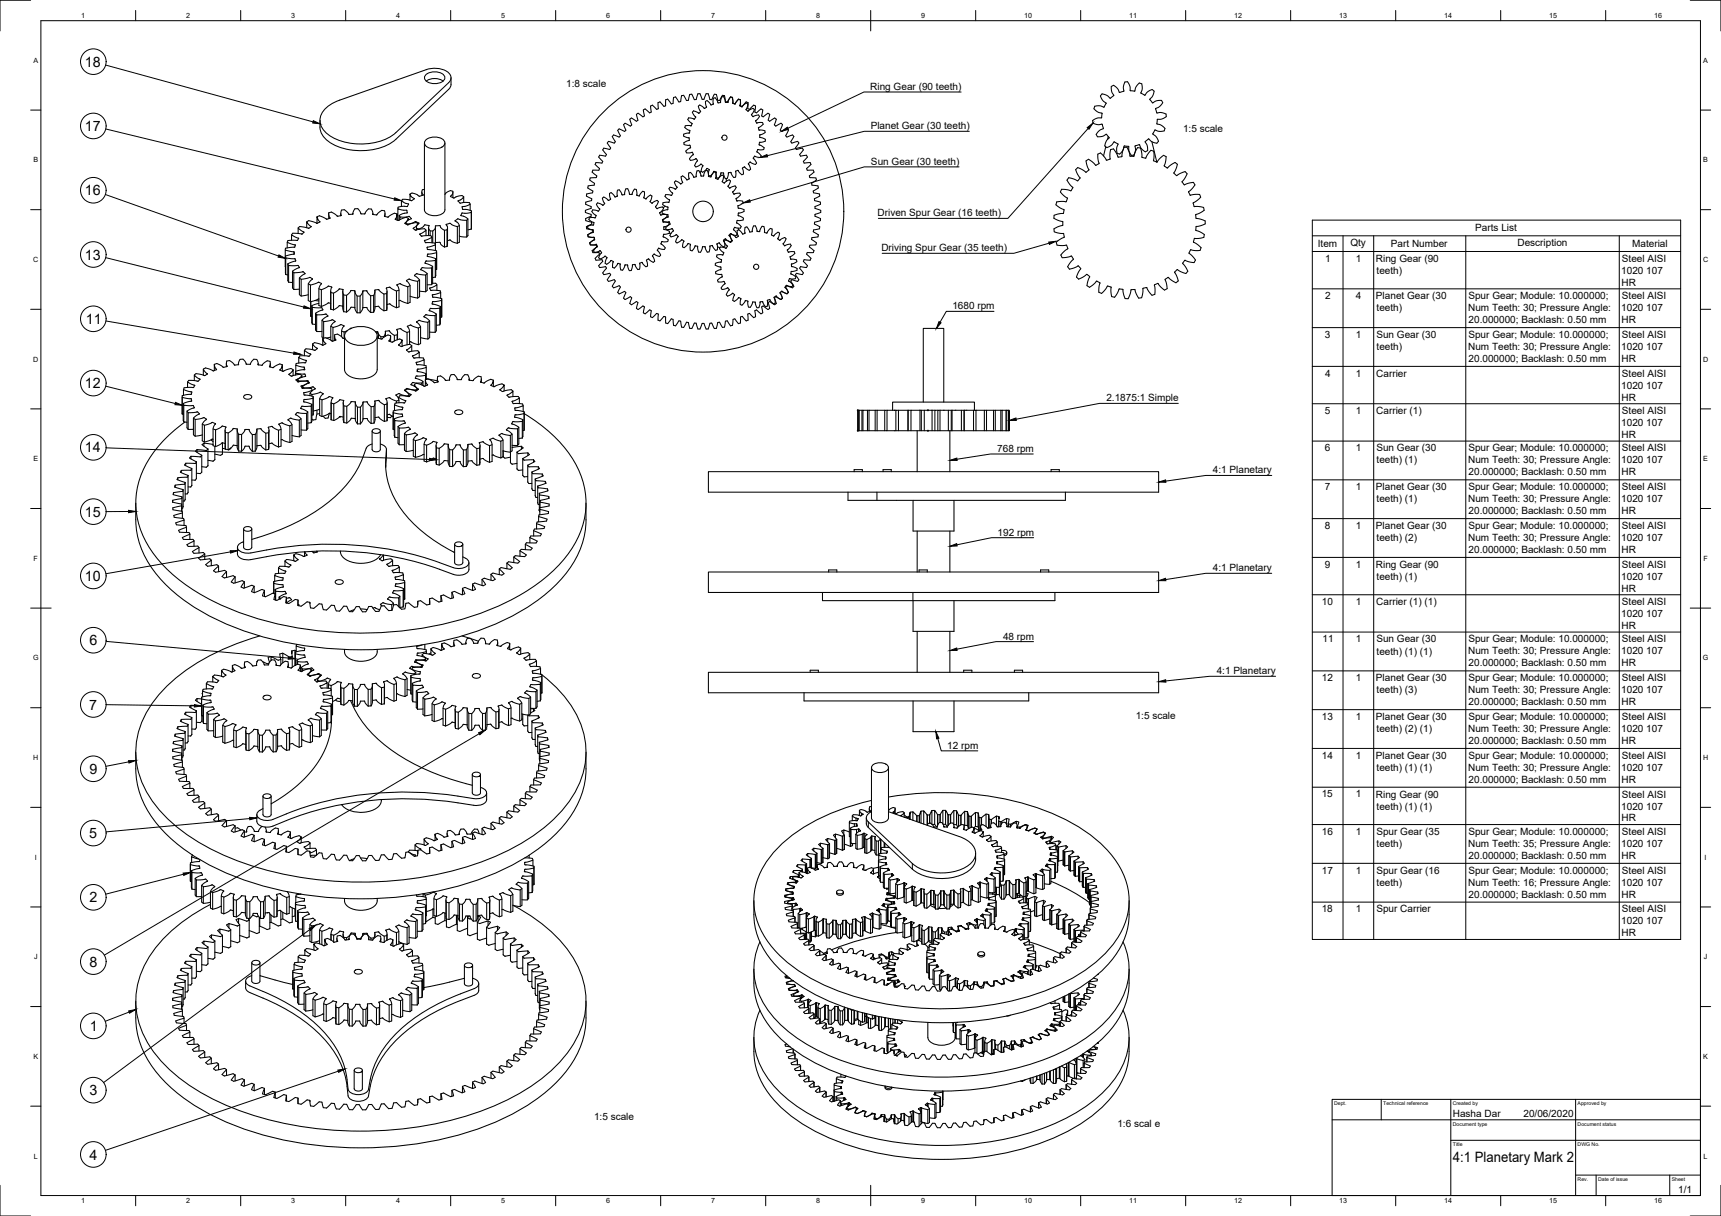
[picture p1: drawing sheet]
<svg xmlns="http://www.w3.org/2000/svg" width="841mm" height="594mm" viewBox="0 0 841 594" stroke-linecap="round" stroke-linejoin="round" font-family="sans-serif">
<defs><g id="words">
<g font-size="7">
<text x="41" y="33">18</text>
<text x="41" y="64">17</text>
<text x="41" y="95">16</text>
<text x="41" y="127">13</text>
<text x="42" y="158">11</text>
<text x="42" y="190">12</text>
<text x="42" y="221">14</text>
<text x="41" y="252">15</text>
<text x="42" y="284">10</text>
<text x="44" y="315">6</text>
<text x="44" y="347">7</text>
<text x="44" y="378">9</text>
<text x="44" y="410">5</text>
<text x="44" y="441">2</text>
<text x="44" y="472">8</text>
<text x="44" y="504">1</text>
<text x="44" y="535">3</text>
<text x="44" y="567">4</text>
<text x="710" y="568">4:1 Planetary Mark 2</text>
</g>
<g font-size="4.9">
<text x="277" y="42">1:8 scale</text>
<text x="425" y="44">Ring Gear (90 teeth)</text>
<text x="425" y="63">Planet Gear (30 teeth)</text>
<text x="578" y="65">1:5 scale</text>
<text x="426" y="80">Sun Gear (30 teeth)</text>
<text x="429" y="106">Driven Spur Gear (16 teeth)</text>
<text x="721" y="113">Parts List</text>
<text x="431" y="123">Driving Spur Gear (35 teeth)</text>
<text x="644" y="121">Item</text>
<text x="660" y="120">Qty</text>
<text x="680" y="121">Part Number</text>
<text x="742" y="120">Description</text>
<text x="798" y="121">Material</text>
<text x="648" y="128">1</text>
<text x="663" y="128">1</text>
<text x="672" y="128">Ring Gear (90</text>
<text x="793" y="128">Steel AISI</text>
<text x="673" y="134">teeth)</text>
<text x="792" y="134">1020 107</text>
<text x="792" y="140">HR</text>
<text x="648" y="146">2</text>
<text x="663" y="146">4</text>
<text x="672" y="146">Planet Gear (30</text>
<text x="718" y="146">Spur Gear; Module: 10.000000;</text>
<text x="793" y="146">Steel AISI</text>
<text x="465" y="151">1680 rpm</text>
<text x="673" y="152">teeth)</text>
<text x="717" y="152">Num Teeth: 30; Pressure Angle:</text>
<text x="792" y="152">1020 107</text>
<text x="718" y="158">20.000000; Backlash: 0.50 mm</text>
<text x="792" y="158">HR</text>
<text x="647" y="165">3</text>
<text x="663" y="165">1</text>
<text x="673" y="165">Sun Gear (30</text>
<text x="718" y="165">Spur Gear; Module: 10.000000;</text>
<text x="793" y="165">Steel AISI</text>
<text x="673" y="171">teeth)</text>
<text x="717" y="171">Num Teeth: 30; Pressure Angle:</text>
<text x="792" y="171">1020 107</text>
<text x="718" y="177">20.000000; Backlash: 0.50 mm</text>
<text x="792" y="177">HR</text>
<text x="648" y="184">4</text>
<text x="663" y="184">1</text>
<text x="673" y="184">Carrier</text>
<text x="793" y="184">Steel AISI</text>
<text x="792" y="190">1020 107</text>
<text x="541" y="196">2.1875:1 Simple</text>
<text x="792" y="196">HR</text>
<text x="647" y="202">5</text>
<text x="663" y="202">1</text>
<text x="673" y="202">Carrier (1)</text>
<text x="793" y="202">Steel AISI</text>
<text x="792" y="208">1020 107</text>
<text x="792" y="214">HR</text>
<text x="487" y="221">768 rpm</text>
<text x="647" y="221">6</text>
<text x="663" y="221">1</text>
<text x="673" y="221">Sun Gear (30</text>
<text x="718" y="221">Spur Gear; Module: 10.000000;</text>
<text x="793" y="221">Steel AISI</text>
<text x="673" y="226">teeth) (1)</text>
<text x="717" y="226">Num Teeth: 30; Pressure Angle:</text>
<text x="792" y="226">1020 107</text>
<text x="593" y="231">4:1 Planetary</text>
<text x="718" y="232">20.000000; Backlash: 0.50 mm</text>
<text x="792" y="232">HR</text>
<text x="647" y="239">7</text>
<text x="663" y="239">1</text>
<text x="672" y="239">Planet Gear (30</text>
<text x="718" y="239">Spur Gear; Module: 10.000000;</text>
<text x="793" y="239">Steel AISI</text>
<text x="673" y="245">teeth) (1)</text>
<text x="717" y="245">Num Teeth: 30; Pressure Angle:</text>
<text x="792" y="245">1020 107</text>
<text x="718" y="251">20.000000; Backlash: 0.50 mm</text>
<text x="792" y="251">HR</text>
<text x="488" y="262">192 rpm</text>
<text x="647" y="258">8</text>
<text x="663" y="258">1</text>
<text x="672" y="258">Planet Gear (30</text>
<text x="718" y="258">Spur Gear; Module: 10.000000;</text>
<text x="793" y="258">Steel AISI</text>
<text x="673" y="264">teeth) (2)</text>
<text x="717" y="264">Num Teeth: 30; Pressure Angle:</text>
<text x="792" y="264">1020 107</text>
<text x="718" y="270">20.000000; Backlash: 0.50 mm</text>
<text x="792" y="270">HR</text>
<text x="593" y="279">4:1 Planetary</text>
<text x="647" y="277">9</text>
<text x="663" y="277">1</text>
<text x="672" y="277">Ring Gear (90</text>
<text x="793" y="277">Steel AISI</text>
<text x="673" y="283">teeth) (1)</text>
<text x="792" y="283">1020 107</text>
<text x="792" y="289">HR</text>
<text x="646" y="296">10</text>
<text x="663" y="296">1</text>
<text x="673" y="296">Carrier (1) (1)</text>
<text x="793" y="296">Steel AISI</text>
<text x="792" y="301">1020 107</text>
<text x="792" y="307">HR</text>
<text x="490" y="312">48 rpm</text>
<text x="646" y="314">11</text>
<text x="663" y="314">1</text>
<text x="673" y="314">Sun Gear (30</text>
<text x="718" y="314">Spur Gear; Module: 10.000000;</text>
<text x="793" y="314">Steel AISI</text>
<text x="673" y="320">teeth) (1) (1)</text>
<text x="717" y="320">Num Teeth: 30; Pressure Angle:</text>
<text x="792" y="320">1020 107</text>
<text x="595" y="329">4:1 Planetary</text>
<text x="718" y="326">20.000000; Backlash: 0.50 mm</text>
<text x="792" y="326">HR</text>
<text x="646" y="333">12</text>
<text x="663" y="333">1</text>
<text x="672" y="333">Planet Gear (30</text>
<text x="718" y="333">Spur Gear; Module: 10.000000;</text>
<text x="793" y="333">Steel AISI</text>
<text x="673" y="339">teeth) (3)</text>
<text x="717" y="339">Num Teeth: 30; Pressure Angle:</text>
<text x="792" y="339">1020 107</text>
<text x="718" y="345">20.000000; Backlash: 0.50 mm</text>
<text x="792" y="344">HR</text>
<text x="555" y="352">1:5 scale</text>
<text x="646" y="352">13</text>
<text x="663" y="352">1</text>
<text x="672" y="352">Planet Gear (30</text>
<text x="718" y="352">Spur Gear; Module: 10.000000;</text>
<text x="793" y="352">Steel AISI</text>
<text x="673" y="358">teeth) (2) (1)</text>
<text x="717" y="358">Num Teeth: 30; Pressure Angle:</text>
<text x="792" y="358">1020 107</text>
<text x="463" y="366">12 rpm</text>
<text x="718" y="363">20.000000; Backlash: 0.50 mm</text>
<text x="792" y="363">HR</text>
<text x="646" y="371">14</text>
<text x="663" y="371">1</text>
<text x="672" y="371">Planet Gear (30</text>
<text x="718" y="371">Spur Gear; Module: 10.000000;</text>
<text x="793" y="371">Steel AISI</text>
<text x="673" y="377">teeth) (1) (1)</text>
<text x="717" y="377">Num Teeth: 30; Pressure Angle:</text>
<text x="792" y="377">1020 107</text>
<text x="718" y="382">20.000000; Backlash: 0.50 mm</text>
<text x="792" y="382">HR</text>
<text x="646" y="390">15</text>
<text x="663" y="390">1</text>
<text x="672" y="390">Ring Gear (90</text>
<text x="793" y="390">Steel AISI</text>
<text x="673" y="396">teeth) (1) (1)</text>
<text x="792" y="395">1020 107</text>
<text x="792" y="401">HR</text>
<text x="646" y="408">16</text>
<text x="663" y="408">1</text>
<text x="673" y="408">Spur Gear (35</text>
<text x="718" y="408">Spur Gear; Module: 10.000000;</text>
<text x="793" y="408">Steel AISI</text>
<text x="673" y="414">teeth)</text>
<text x="717" y="414">Num Teeth: 35; Pressure Angle:</text>
<text x="792" y="414">1020 107</text>
<text x="718" y="420">20.000000; Backlash: 0.50 mm</text>
<text x="792" y="420">HR</text>
<text x="646" y="427">17</text>
<text x="663" y="427">1</text>
<text x="673" y="427">Spur Gear (16</text>
<text x="718" y="427">Spur Gear; Module: 10.000000;</text>
<text x="793" y="427">Steel AISI</text>
<text x="673" y="433">teeth)</text>
<text x="717" y="433">Num Teeth: 16; Pressure Angle:</text>
<text x="792" y="433">1020 107</text>
<text x="718" y="439">20.000000; Backlash: 0.50 mm</text>
<text x="792" y="439">HR</text>
<text x="646" y="446">18</text>
<text x="663" y="446">1</text>
<text x="673" y="446">Spur Carrier</text>
<text x="793" y="446">Steel AISI</text>
<text x="792" y="452">1020 107</text>
<text x="792" y="457">HR</text>
<text x="710" y="546">Hasha Dar</text>
<text x="745" y="546">20/06/2020</text>
<text x="290" y="547">1:5 scale</text>
<text x="546" y="550">1:6 scal e</text>
<text x="820" y="583">1/1</text>
</g>
<g font-size="3.5">
<text x="40" y="9">1</text>
<text x="91" y="9">2</text>
<text x="142" y="9">3</text>
<text x="194" y="9">4</text>
<text x="245" y="9">5</text>
<text x="296" y="9">6</text>
<text x="348" y="9">7</text>
<text x="399" y="9">8</text>
<text x="450" y="9">9</text>
<text x="501" y="9">10</text>
<text x="552" y="9">11</text>
<text x="603" y="9">12</text>
<text x="654" y="9">13</text>
<text x="706" y="9">14</text>
<text x="757" y="9">15</text>
<text x="808" y="9">16</text>
<text x="16" y="31">A</text>
<text x="832" y="31">A</text>
<text x="16" y="79">B</text>
<text x="832" y="79">B</text>
<text x="16" y="128">C</text>
<text x="832" y="128">C</text>
<text x="16" y="177">D</text>
<text x="832" y="177">D</text>
<text x="16" y="225">E</text>
<text x="832" y="225">E</text>
<text x="16" y="274">F</text>
<text x="832" y="274">F</text>
<text x="16" y="323">G</text>
<text x="832" y="323">G</text>
<text x="16" y="371">H</text>
<text x="832" y="371">H</text>
<text x="17" y="420">I</text>
<text x="833" y="420">I</text>
<text x="17" y="469">J</text>
<text x="833" y="469">J</text>
<text x="16" y="517">K</text>
<text x="832" y="517">K</text>
<text x="17" y="566">L</text>
<text x="833" y="566">L</text>
<text x="40" y="588">1</text>
<text x="91" y="588">2</text>
<text x="142" y="588">3</text>
<text x="194" y="588">4</text>
<text x="245" y="588">5</text>
<text x="296" y="588">6</text>
<text x="348" y="588">7</text>
<text x="399" y="588">8</text>
<text x="450" y="588">9</text>
<text x="501" y="588">10</text>
<text x="552" y="588">11</text>
<text x="603" y="588">12</text>
<text x="654" y="588">13</text>
<text x="706" y="588">14</text>
<text x="757" y="588">15</text>
<text x="808" y="588">16</text>
</g>
<g font-size="2.5">
<text x="652" y="540">Dept.</text>
<text x="676" y="540">Technical reference</text>
<text x="710" y="540">Created by</text>
<text x="771" y="540">Approved by</text>
<text x="710" y="550">Document type</text>
<text x="771" y="550">Document status</text>
<text x="710" y="560">Title</text>
<text x="771" y="560">DWG No.</text>
<text x="771" y="577">Rev.</text>
<text x="781" y="577">Date of issue</text>
<text x="817" y="577">Sheet</text>
</g>
</g></defs>
<!-- layer: Visible -->
<g fill="none" stroke="#000" stroke-width=".51">
<path d="M208 36a6 6 0 0 1 9 2 6 6 0 0 1-10 0zM208 40l4-2 5 2M220 38v4v1l-27 25a29 29 0 0 1-35-1l-1-3-1-5M159 53l7-4 42-15a10 10 0 0 1 12 3v2l-1 1-26 25a29 29 0 0 1-34 0 8 8 0 0 1 0-12zM315 57h-1l-1-1a1.1 1.1 0 0 0-2 0 1.1 1.1 0 0 0 0 2l1 1h-1l-1-1a1.1 1.1 0 0 0-2 0 1.1 1.1 0 0 0 0 2l1 1-1 1-1-1a1.1 1.1 0 0 0-2 0 1.1 1.1 0 0 0 0 2 1 1 0 0 1 0 1 1 1 0 0 1-1 0 1.1 1.1 0 0 0-2 0 1.1 1.1 0 0 0 1 1v1v1l-2-1a1.1 1.1 0 0 0-1 0 1.1 1.1 0 0 0-1 1M323 50a2.3 2.3 0 0 0-1 3h-1l-1-1a1.1 1.1 0 0 0-2 0 1.1 1.1 0 0 0 0 2v1h-1l-1-1a1.1 1.1 0 0 0-1 0 1.1 1.1 0 0 0 0 1v2M333 47v3h-1l-1-1a1.1 1.1 0 0 0-2-1 1.1 1.1 0 0 0 0 1v1l-1 1-1-1a1.1 1.1 0 0 0-1-1 1.1 1.1 0 0 0-1 2v1h-1l-2-2M333 47a2.4 2.4 0 0 1 2 2h1l1-1a1.1 1.1 0 0 1 1-2 1.1 1.1 0 0 1 1 2v1h1l1-2a1.1 1.1 0 0 1 1-1 1.1 1.1 0 0 1 1 1v2h1l1-2a1.1 1.1 0 0 1 1-1 1.1 1.1 0 0 1 1 2v1h1v-2a1.1 1.1 0 0 1 2-1 1.1 1.1 0 0 1 1 2v1h1v-1a1.1 1.1 0 0 1 2-1 1.1 1.1 0 0 1 0 1v2h1l2-3M339 54l-1 1 2 2M340 57h.1M340 57a2.5 2.5 0 0 1-3 1h-1l1 1a1.3 1.3 0 0 1 1 2M342 51l-1 1 1 1a1 1 0 0 1 0 1 1 1 0 0 1-1 1l-2-1"/>
<path d="M349 51a2.5 2.5 0 0 1-3-2l-1 1v1a1 1 0 0 1 0 1 1 1 0 0 1-1 1l-2-2M349 51h.1M353 47l-1 1a1.3 1.3 0 0 1 0 2 1.3 1.3 0 0 1-1 0v-1a1.2 1.2 0 0 0-2-1 1.2 1.2 0 0 0-1 2l1 1M353 47h1v3M357 47l-1 2a1.2 1.2 0 0 1 0 1 1.2 1.2 0 0 1-2 0M357 47l1 1v2M357 47a2.4 2.4 0 0 1 1 3v1M361 49h-1a1.6 1.6 0 0 1-2 2M361 48l1 1M362 49v1a1.6 1.6 0 0 0 0 2M362 49v3M362 49a2.4 2.4 0 0 0-3 2h-1"/>
<path d="M362 52h1l1-1a1.1 1.1 0 0 1 1-1 1.1 1.1 0 0 1 1 2 1 1 0 0 0 0 1 1 1 0 0 0 1-1 1.1 1.1 0 0 1 2 0 1.1 1.1 0 0 1 0 2v1h1l2-2M363 52v-1a1.3 1.3 0 0 1 2 0 1.3 1.3 0 0 1 0 2v1M363 52h.1M366 54h-1M366 54a1.3 1.3 0 0 1 2-1 1.3 1.3 0 0 1 0 2 1 1 0 0 0 0 2 .9 .9 0 0 0 1-1h2v1M369 59l1 1h1a1.2 1.2 0 0 1 2 0 1.4 1.4 0 0 1-2 2 .9 .9 0 0 0 0 1 .9 .9 0 0 0 1 1h2v1M369 59h.1M371 57l-2 2M372 53a2.4 2.4 0 0 1 0 4h1l1-1a1.1 1.1 0 0 1 2 0 1.1 1.1 0 0 1 0 2l-1 1h1l1-1a1.1 1.1 0 0 1 2 0 1.1 1.1 0 0 1 0 2l-1 1 1 1 1-1a1.1 1.1 0 0 1 2 0 1.1 1.1 0 0 1 0 2 1 1 0 0 0 0 1 1 1 0 0 0 1 0 1.1 1.1 0 0 1 2 0 1.1 1.1 0 0 1 0 1l-1 1 1 1 2-1M535 52a2.5 2.5 0 0 0 2 3h2l-1 2-2 1a1.5 1.5 0 0 0-2 1 1.5 1.5 0 0 0 1 2h4v2M540 50l-1 2h-2h-2M559 46l-1-1v-2a1.6 1.6 0 0 0 0-2 1.6 1.6 0 0 0-2 0l-1 4-3-1v-2a1.5 1.5 0 0 0-1-2 1.5 1.5 0 0 0-2 1v4h-2l-1-2a1.5 1.5 0 0 0-1-1 1.5 1.5 0 0 0-2 1l1 4-1 1-2-1a1.5 1.5 0 0 0-2-1 1.5 1.5 0 0 0-1 2l2 2"/>
<path d="M559 47l2-2a1.5 1.5 0 0 1 2-1 1.5 1.5 0 0 1 1 2l-2 3 1 1 2-1a1.5 1.5 0 0 1 2 0 1.5 1.5 0 0 1 1 2l-3 2M565 53v2h2a1.5 1.5 0 0 1 2 1 1.5 1.5 0 0 1 0 2h-3l-1 2 2 1 2 2M207 70v33M208 68a6 6 0 0 1 9 2 6 6 0 0 1-10 0zM217 70v33M299 67l2 2-1 1-1-1a1.1 1.1 0 0 0-2 1 1.1 1.1 0 0 0 1 1v1v1h-2a1.1 1.1 0 0 0-1 0 1.1 1.1 0 0 0 1 2v1h-2a1.1 1.1 0 0 0-1 1 1.1 1.1 0 0 0 1 1 .8 .8 0 0 1 0 1 .8 .8 0 0 1-1 1 1.1 1.1 0 0 0-2 0 1.1 1.1 0 0 0 1 2 1 1 0 0 1 1 1 1 1 0 0 1-2 0 1.1 1.1 0 0 0-2 1 1.1 1.1 0 0 0 2 1l1 1-1 1h-1a1.1 1.1 0 0 0-1 0 1.1 1.1 0 0 0-1 1M334 66l3 1v2M337 69h-1a1.2 1.2 0 0 0-2 1 1.2 1.2 0 0 0 2 1 .9 .9 0 0 1 1 1 .9 .9 0 0 1-1 1 1.1 1.1 0 0 0-1 2 1.1 1.1 0 0 0 2 0 1 1 0 0 1 2 0 .9 .9 0 0 1-1 1v1a1.1 1.1 0 0 0-1 1 1.1 1.1 0 0 0 2 0 1 1 0 0 1 2 0 1.1 1.1 0 0 1-1 2 1.1 1.1 0 0 0 0 2 1.1 1.1 0 0 0 2-1 .9 .9 0 0 1 1 0 .9 .9 0 0 1 0 1v2M337 69h.1M338 62l-1-1a1.2 1.2 0 0 0-2 1 1.2 1.2 0 0 0 1 1 1.1 1.1 0 0 1 1 2 .9 .9 0 0 1-1 0l-2 1M369 76a2.5 2.5 0 0 0 1 4h-1h-1a1.1 1.1 0 0 0-2 0 1.1 1.1 0 0 0 0 1 1.1 1.1 0 0 1 0 2 1.1 1.1 0 0 1-1-1h-1M369 76h.1"/>
<path d="M370 74l1 1a1.2 1.2 0 0 1 1 2 1.2 1.2 0 0 1-2 0l-1-1M371 70v1h1a1.2 1.2 0 0 1 1 2 1.2 1.2 0 0 1-2 0h-1v1M371 69v1M371 67h1a1.4 1.4 0 0 1 2 2 1.2 1.2 0 0 1-2 1h-1M374 65l-3 1v1M387 66l1 1M388 67l-2 2 1 1 1-1a1.1 1.1 0 0 1 2 1 1.1 1.1 0 0 1-1 1v1v1h2a1.1 1.1 0 0 1 1 0 1.1 1.1 0 0 1 0 2h-1v1h3M394 76a2.3 2.3 0 0 1-1 3v1h1a1.1 1.1 0 0 1 2 0 1.1 1.1 0 0 1-1 2 1 1 0 0 0-1 1 1 1 0 0 0 2 0 1.1 1.1 0 0 1 2 1 1.1 1.1 0 0 1-2 1v1v1h3M536 66a2.5 2.5 0 0 0 3 0h2l1 1-1 2-1 2M537 80a1.5 1.5 0 0 1-1 1 1.5 1.5 0 0 1-2-2 1.8 1.8 0 0 0-1-1 1.8 1.8 0 0 0-2 1l1 4M539 63l-2 1-1 2M540 71a2.5 2.5 0 0 0 3 0l1-2 2 1v3v2"/>
<path d="M540 72l-1 4M542 67l-1 1M543 73l-1 2a2.2 2.2 0 0 1-1 3l-1-1a1.8 1.8 0 0 0-2-2 1.8 1.8 0 0 0-2 1l1 4M543 73a2.5 2.5 0 0 1 3 2v2M548 76v-1a1.8 1.8 0 0 1 1-2 1.8 1.8 0 0 1 2-1l1 2a2.2 2.2 0 0 0 2 2l1-1a1.8 1.8 0 0 1 0-2 1.8 1.8 0 0 1 3 0v4M548 76l-2 1M551 72l-2-1v2a2.2 2.2 0 0 1-3 2M551 71l1 1M552 72v2l1 2M557 71h-2v2a2.1 2.1 0 0 1-2 3M558 77a1.5 1.5 0 0 0 2 0 1.5 1.5 0 0 0 1-1 1.8 1.8 0 0 1 1-2 1.8 1.8 0 0 1 2 0v2a2.2 2.2 0 0 0 1 3l2-1a1.8 1.8 0 0 1 1-2 1.8 1.8 0 0 1 2 1v2a2.2 2.2 0 0 0 0 3l2-1a1.8 1.8 0 0 1 2-1 1.8 1.8 0 0 1 1 1v1a2.2 2.2 0 0 0 0 4l3-2a1.2 1.2 0 0 1 1 0 1.2 1.2 0 0 1 1 1M561 68l-1 1 1 2a1.5 1.5 0 0 1 0 2 1.5 1.5 0 0 1-2 1l-2-3"/>
<path d="M563 69l2 10M569 64h-2h-3l-1 1 2 2a1.5 1.5 0 0 1 1 2 1.5 1.5 0 0 1-2 1l-3-2M569 63v1M200 98v-3l2 2-1 1-3-1-2 1M206 94v2M207 93h-1l1 2a1.8 1.8 0 0 1-3 0l-3-1-1 1M217 95l2-1a1.3 1.3 0 0 1 1-1 1.3 1.3 0 0 1 1 2l-1 1 2 1 3-1h2M221 94v3M227 99v-3l-3 2 1 1h3h1l1 1M288 88l2 1a.8 .8 0 0 1 0 1 .8 .8 0 0 1-1 1 1.1 1.1 0 0 0-2 1 1.1 1.1 0 0 0 2 1h1v1h-2a1.1 1.1 0 0 0-1 2 1.1 1.1 0 0 0 1 1h1v1M289 98h-1a1.4 1.4 0 0 0-2 2 1.1 1.1 0 0 0 2 0l1 1v1h-1a1.4 1.4 0 0 0-2 1 1.4 1.4 0 0 0 2 1l1 1v1h-2a1.1 1.1 0 0 0-1 2 1.1 1.1 0 0 0 2 0l1 1M298 95v1a1.1 1.1 0 0 1 0 2 1.1 1.1 0 0 1-2-1 1.1 1.1 0 0 0-2 0 1.1 1.1 0 0 0 1 2h1l-1 1"/>
<path d="M298 94h1v1a1.2 1.2 0 0 0 1 1 1.2 1.2 0 0 0 2-1 1.2 1.2 0 0 1 0-2 1.2 1.2 0 0 1 2 1v1M304 95h.1M305 95h-1M305 95h.1M305 95v-1a1.2 1.2 0 0 1 1-2 1.2 1.2 0 0 1 1 2l1 1h1M309 95h.1M309 95v-1a1.3 1.3 0 0 1 1-2 1.3 1.3 0 0 1 1 2v1M311 95h.1M314 93l-2 3-1-1M314 93l1 1v3M315 97h.1M318 95l-2 2h-1"/>
<path d="M318 95l1 1-1 2M321 98h-1a1.2 1.2 0 0 1-1 1 1.2 1.2 0 0 1-1-1M321 98l1 1-2 2M325 95v1l1 1a1.1 1.1 0 0 1 1 1 1.1 1.1 0 0 1-2 1 1.1 1.1 0 0 0-1 1 1.1 1.1 0 0 0 1 1h1M336 88l-1-1a1.2 1.2 0 0 0-2-1 1.2 1.2 0 0 0 0 2 1 1 0 0 1 0 2 .9 .9 0 0 1-1-1h-1a1.1 1.1 0 0 0-1 0 1.1 1.1 0 0 0 0 2 1 1 0 0 1 0 1 1 1 0 0 1-1 0 1.1 1.1 0 0 0-2 0 1.1 1.1 0 0 0 1 2 .9 .9 0 0 1 0 1 .9 .9 0 0 1-1 0h-2M343 86l-1-1a1.2 1.2 0 0 0-1-2 1.2 1.2 0 0 0-1 2 1.1 1.1 0 0 1-1 2 1.1 1.1 0 0 1-1-2 1.1 1.1 0 0 0-1 0 1.1 1.1 0 0 0 0 1v1l-1 1M343 86h.1M343 84h-1M343 84l1-1a1 1 0 0 1 1-1 1 1 0 0 1 1 1v1a1.3 1.3 0 0 0 1 2 1.3 1.3 0 0 0 1-2h1M344 86h-1M344 86h.1M344 86v-1a1.2 1.2 0 0 1 1-1 1.2 1.2 0 0 1 1 1v1"/>
<path d="M346 86h1M347 86h1a1.2 1.2 0 0 1 1-2 1.2 1.2 0 0 1 1 2v1M347 86h.1M349 84h.1M349 84a2.3 2.3 0 0 1 1 3 1.4 1.4 0 0 0 2-2v-1h2M350 87a1.6 1.6 0 0 0 2-1 1.1 1.1 0 0 1 2 1 1.1 1.1 0 0 1-1 1 .9 .9 0 0 0 1 1 .9 .9 0 0 0 1 0l1-1M355 87v2M356 91l1 1M356 91h.1M356 88h1l-1 3M357 92h.1M357 92v-1a1.5 1.5 0 0 1 3 0 1.2 1.2 0 0 1-1 2l-1 1"/>
<path d="M358 94a2.3 2.3 0 0 0 3 0M358 94h.1M360 97a2.6 2.6 0 0 0 3 1v1l-1 1a1.2 1.2 0 0 0-1 0 1.2 1.2 0 0 0 0 2h1a1.3 1.3 0 0 1 2 1 1.3 1.3 0 0 1-2 1h-1v1M361 83a1.6 1.6 0 0 0-1 3 1.1 1.1 0 0 1-2 0 1.1 1.1 0 0 1-1-1 .9 .9 0 0 0-1-1 1 1 0 0 0 0 2 1.1 1.1 0 0 1-2 1 1.1 1.1 0 0 1 0-1l-1-2M362 94v1l-2 2M364 82h-1v1a1.2 1.2 0 0 1 0 2 1.2 1.2 0 0 1-2-1v-1M364 82h.1M399 87v1M399 88l-2 1a.8 .8 0 0 0 0 1 .8 .8 0 0 0 1 1 1.1 1.1 0 0 1 2 1 1.1 1.1 0 0 1-2 1h-1l1 1h1a1.4 1.4 0 0 1 2 2 1.1 1.1 0 0 1-2 1 1 1 0 0 0-1 1 1 1 0 0 0 2 0l1 1M401 99a2.4 2.4 0 0 1-3 2v1h2a1.1 1.1 0 0 1 1 2 1.1 1.1 0 0 1-2 0l-1 1v1h2a1.1 1.1 0 0 1 1 1 1.1 1.1 0 0 1 0 1M522 97a1.5 1.5 0 0 1-1 1 1.5 1.5 0 0 1-2 0 1.8 1.8 0 0 0-2 0 1.8 1.8 0 0 0-1 2l2 1a2.2 2.2 0 0 1 2 3h-2a1.8 1.8 0 0 0-2 1 1.8 1.8 0 0 0-1 2l2 1a2.2 2.2 0 0 1 2 2l-1 1a1.8 1.8 0 0 0-2 0 1.8 1.8 0 0 0 0 2l1 1a2.2 2.2 0 0 1 3 2l-2 1a1.8 1.8 0 0 0-1 1 1.8 1.8 0 0 0 0 2h1a2.2 2.2 0 0 1 4 1v1M526 83v2a2.2 2.2 0 0 1 1 3h-2a1.8 1.8 0 0 0-2-1 1.8 1.8 0 0 0-1 1v2a2.2 2.2 0 0 1 1 3h-1a1.8 1.8 0 0 0-2-1 1.8 1.8 0 0 0-1 2l3 3"/>
<path d="M527 82l4 2M527 82l-1 1M532 83l-1 1M532 83h.1M580 85l-1 2a2.2 2.2 0 0 0 0 3l4-1M583 89a2.6 2.6 0 0 1-1 4 1.4 1.4 0 0 0-1 2 1.4 1.4 0 0 0 2 0 1.8 1.8 0 0 1 3 0 1.8 1.8 0 0 1 0 2l-1 1a2.2 2.2 0 0 0-1 3h1a1.8 1.8 0 0 1 2 0 1.8 1.8 0 0 1 1 2l-4 2M146 111h1l4 1M146 116l-4-1v2M146 116h.1M146 116a1.8 1.8 0 0 1-3 1l-2 1h-1M147 114h-4l-1 1M147 114h.1"/>
<path d="M148 113l-2-2v3M148 113h.1M148 113l-1 1M150 108h1h2a1.7 1.7 0 0 0 3 0l-1-2v3M152 111l-2-3v3M152 111h.1M152 111l-1 1M155 106l1-1 4 2h1M161 104v3M161 107h.1M165 106l-1-1a1.9 1.9 0 0 0-3 0v2M165 106h.1"/>
<path d="M167 104v1M167 105l-2 1M170 105v-1a1.7 1.7 0 0 0-2-2 1.7 1.7 0 0 0-1 3M170 105h.1M176 104a1.9 1.9 0 0 0-2-2 1.9 1.9 0 0 0-2 2l-2 1M176 104h.1M176 104h2M178 104h1a1.9 1.9 0 0 1 2-2 1.9 1.9 0 0 1 1 3M178 104h.1M182 105a4 4 0 0 0 5-2 1.7 1.7 0 0 1 1 3M182 105h.1M182 104v1"/>
<path d="M188 106h2M188 106h.1M188 104v2M190 106h.1M193 107l2 1M193 107l1-2v3M193 107h.1M194 105l-1-1-3 2M195 105v1M195 108v-3l4-1v-1l-5-1v6M196 101v-3l4 2-1 1h-4l-1 1M198 109l1 1 4-2 2 1"/>
<path d="M198 109h.1M198 109h1M199 110h.1M200 107l-2-1-3 2M200 107l-2 2M201 107l-2 1-1 1M201 107l-1-1h-5v1M201 107h.1M202 111l1 1M202 111h.1M203 112h.1M203 112h4h1"/>
<path d="M203 109a1.2 1.2 0 0 1 1 1 1.2 1.2 0 0 1-1 1h-1M203 109l-4 1M204 112h1M205 109l-1 1v2v-1M205 114l1 1M205 114h.1M205 114l3-2v3M206 115h5v1M206 115h.1M207 102a6 6 0 0 0 10 0M208 117v2M208 117l3-1v3"/>
<path d="M208 117h.1M208 119h5v1M208 119h.1M209 111v4M210 110h-2l-3 2M210 110h.1M210 110v5M210 113h1M213 119h.1M213 111v-1h2l2 3v8M213 111l-2 2v6M213 111v8"/>
<path d="M213 119l2-1 2 3M218 112h-1M219 118l1-1 3 2M219 111l-1 9M223 119v-8l-2-1a1.7 1.7 0 0 0-3 0l1 1-1 9M224 110l-1 1M224 115l4 1M226 102l4 1v9M226 102v-1l4-1v3M228 116v-8l-4-1-2 1 2 2v8l-1 1M229 107l-1 1M230 112h-1"/>
<path d="M230 112v-8h-4l-1 1 4 2v8l-1 1M230 103v1M287 115v1h3M289 109l-1 1a1.1 1.1 0 0 0-1 2 1.1 1.1 0 0 0 1 0h2v1l-1 1a1.4 1.4 0 0 0-2 1 1.6 1.6 0 0 0 3 1l1 1-2 1a1.1 1.1 0 0 0-1 1 1.1 1.1 0 0 0 2 1h1l1 1M290 112v2l-3 1M290 116l1 1M290 117v1a1.3 1.3 0 0 0-2 1 1.6 1.6 0 0 0 3 1v-1M291 119h.1M291 119l1 2M292 103a1.5 1.5 0 0 0-3 0 1.4 1.4 0 0 0 2 2 .9 .9 0 0 1 0 1 .9 .9 0 0 1-1 0h-1a1.1 1.1 0 0 0-1 1 1.1 1.1 0 0 0 1 1 .9 .9 0 0 1 1 1 .9 .9 0 0 1-1 1h-1a1.1 1.1 0 0 0-1 1 1.1 1.1 0 0 0 2 1h1M292 103h.1M293 102v1"/>
<path d="M295 100h-1a1.2 1.2 0 0 0-2-1 1.2 1.2 0 0 0 0 2l1 1M295 100h.1M320 101l1 1h1a1.2 1.2 0 0 1 2-1 1.2 1.2 0 0 1-1 2l-1 1M320 101h.1M322 104a2.2 2.2 0 0 0 3 1 1.4 1.4 0 0 1-1 2 .9 .9 0 0 0 0 1 .9 .9 0 0 0 1 0l1 1a1.1 1.1 0 0 1 1 1 1.1 1.1 0 0 1-2 1 1 1 0 0 0-1 1 1 1 0 0 0 2 0l1 1v1M322 104h.1M325 101h-1M326 118h-1a1.2 1.2 0 0 0-1 0 1.2 1.2 0 0 0-1 1l1 1a1.2 1.2 0 0 1 1 1 1.2 1.2 0 0 1-2 1 1 1 0 0 0-2 0 .9 .9 0 0 0 1 1l1 2h-1M326 101h.1M326 106a1.4 1.4 0 0 0-2 2 1.2 1.2 0 0 0 2 0 .9 .9 0 0 1 1 1 .9 .9 0 0 1-1 1 1.1 1.1 0 0 0 0 2 1.1 1.1 0 0 0 1 0h1l1 1M326 101v1l-1 1a1.2 1.2 0 0 0-1 1 1.2 1.2 0 0 0 1 1h1v1M328 114h-2a1.2 1.2 0 0 0-1 0 1.2 1.2 0 0 0-1 2l3 1-1 1"/>
<path d="M329 113h-1a1.2 1.2 0 0 0 0 2 1.2 1.2 0 0 0 2 0 .9 .9 0 0 1 1 0 1 1 0 0 1 0 2l-1 1 1 1M333 117l-2 2M333 117l1 1M333 117h.1M334 118h.1M334 118v1a1.2 1.2 0 0 0 0 2 1.2 1.2 0 0 0 2-1 .9 .9 0 0 1 1-1 1 1 0 0 1 0 2 1.1 1.1 0 0 0 1 2 1.1 1.1 0 0 0 1-2 .9 .9 0 0 1 1-1 1.1 1.1 0 0 1 1 2 1.1 1.1 0 0 0 1 1 1.1 1.1 0 0 0 1-1 1 1 0 0 1 1-1 1 1 0 0 1 1 1l1 1h1M350 119l1 1a1.2 1.2 0 0 1-1 2 1.2 1.2 0 0 1-1-1 1.1 1.1 0 0 0-2-1 1 1 0 0 0 0 2l-1 1M350 119h1l3 2v-1M350 119h.1M357 118h-1a1.2 1.2 0 0 0-2 0 1.2 1.2 0 0 0 1 2v1M357 118h.1M361 111v1"/>
<path d="M361 105l2 2M361 116h-1l-1-1a1.2 1.2 0 0 0-2 0 1.2 1.2 0 0 0 0 2l1 1h-1M361 115h.1M361 112l1 1a1.2 1.2 0 0 0 1 1 1.2 1.2 0 0 0 1 0v-1a1.2 1.2 0 0 1 1-2 1.2 1.2 0 0 1 1 1 .9 .9 0 0 0 1 1 .9 .9 0 0 0 1-1 1.1 1.1 0 0 1 1-2 1.1 1.1 0 0 1 1 2v1M361 112l-1 1 1 2M363 107l-1 1a1.1 1.1 0 0 0-2 0 1.1 1.1 0 0 0 1 2 1.1 1.1 0 0 1 1 1 1.1 1.1 0 0 1-2 0 1 1 0 0 0-1 1 1 1 0 0 0 1 1 1.1 1.1 0 0 1 0 2 1.1 1.1 0 0 1-2 0 1 1 0 0 0-2 0 1 1 0 0 0 1 1 1.1 1.1 0 0 1 0 2 1.1 1.1 0 0 1-2-1 1 1 0 0 0-1 0 1 1 0 0 0 0 2v1M370 113h.1M373 111l1 1a1.2 1.2 0 0 0 0 1 1.2 1.2 0 0 0 1 1l1-2h1M373 111h-1l-1 2h-1M377 112v1a1.6 1.6 0 0 0 1 2M378 115h1a1.2 1.2 0 0 1 2-1 1.2 1.2 0 0 1 0 2l-1 1h1M381 117h.1"/>
<path d="M383 116l-2 1M384 116v1v1a1.3 1.3 0 0 0-1 1 1.3 1.3 0 0 0 1 1 1.2 1.2 0 0 1 2 0 1.2 1.2 0 0 1-1 2 .9 .9 0 0 0 0 1 1 1 0 0 0 2 0 1.1 1.1 0 0 1 1 1 1.1 1.1 0 0 1-1 1l-1 1M399 120h-3v1l1 1a1.1 1.1 0 0 1 1 1 1.1 1.1 0 0 1-2 0h-1a.8 .8 0 0 0-1 1 .8 .8 0 0 0 1 1 1.1 1.1 0 0 1 1 2 1.1 1.1 0 0 1-2 0 1 1 0 0 0-1 1 1 1 0 0 0 1 1 1.1 1.1 0 0 1 0 2 1.1 1.1 0 0 1-2-1h-1v1l1 1a1.1 1.1 0 0 1 0 2 1.1 1.1 0 0 1-2 0h-1l1 1a1.1 1.1 0 0 1 0 2 1.1 1.1 0 0 1-2 0h-1h-1l1 2a1.1 1.1 0 0 1 1 1 1.1 1.1 0 0 1-1 1M401 108h-2a.8 .8 0 0 0-1 1 .8 .8 0 0 0 1 1 1.1 1.1 0 0 1 1 2 1.1 1.1 0 0 1-1 0h-1l-1 1 2 1a1.1 1.1 0 0 1 1 2 1.1 1.1 0 0 1-2 0 1 1 0 0 0-1 1 1 1 0 0 0 1 1 1.1 1.1 0 0 1 1 0 1.1 1.1 0 0 1 0 2M584 105a1.9 1.9 0 0 0 3 2 1.6 1.6 0 0 1 2 2 1.6 1.6 0 0 1-2 1 1.9 1.9 0 0 0-2 1 1.9 1.9 0 0 0-1 2h2a1.8 1.8 0 0 1 2 1 1.8 1.8 0 0 1 0 2h-2a2.2 2.2 0 0 0-3 2l2 1a1.8 1.8 0 0 1 1 1 1.8 1.8 0 0 1 0 2h-2a2.2 2.2 0 0 0-3 2l3 2a1.2 1.2 0 0 1 0 1 1.2 1.2 0 0 1-1 1M139 133l1 1M139 125l1 1M139 130v-8l2 1a1.8 1.8 0 0 1 3 1l-5 1v8M140 134v-8h1a2.2 2.2 0 0 1 4 1l-4 2v9M140 134h1M141 129v1M141 138h2"/>
<path d="M143 132l1 1M144 121h-4l-1 1M144 121h.1M144 123v1M144 121v-1l-4-2v3M146 131l-3 1v9h1M146 131h.1M146 131a1.9 1.9 0 0 0-3-1h-2v8M146 136h1M149 134l-3 2v8l1 1M149 134h.1M149 134a2.7 2.7 0 0 0-4-1h-1v8"/>
<path d="M151 139h1M153 136l-2 3v8h1M153 136h.1M153 136a4 4 0 0 0-5 0h-1v9M157 139l-1 2v8l1 1M157 139h.1M157 139a5 5 0 0 0-5 0v8M160 140l-3 2v8l3-2h2M160 140h.1M160 140h1a1.3 1.3 0 0 1 1 1 1.3 1.3 0 0 1 0 1v9M200 140h-1M203 135h.1"/>
<path d="M203 135l2 2v8l-1 1M204 134h.1M204 134l-1 1M204 134h4v9M205 137h-1M207 131h.1M207 131l-1 1 3 2v8l-1 1M207 131h4v8M208 128h.1M208 128v1l3 1v8v1M208 128l5-1v8M209 134h-1"/>
<path d="M209 124v1M209 125h.1M209 125l4 1v9M209 124h.1M209 124l4-1v9M211 139h-2M211 138h2l1 1M211 130v1M213 135l-2 1M213 122v-2l-3 1a.8 .8 0 0 0-1 1 .8 .8 0 0 0 1 0l3 1v9M213 126v1M213 132h.1"/>
<path d="M218 120l-1 1M292 121l-2 1a1.1 1.1 0 0 0 0 1 1.1 1.1 0 0 0 1 0h1a.8 .8 0 0 1 1 1 .8 .8 0 0 1-1 1 1.1 1.1 0 0 0-1 2 1.1 1.1 0 0 0 2 0 .9 .9 0 0 1 1 0 .9 .9 0 0 1 0 1l-1 1a1.1 1.1 0 0 0 0 2 1.1 1.1 0 0 0 2-1h1v1l-1 1a1.1 1.1 0 0 0 0 2 1.1 1.1 0 0 0 2 0h1v1a1.1 1.1 0 0 0-1 2 1.1 1.1 0 0 0 2 0h1h1l-1 2a1.1 1.1 0 0 0 0 1 1.1 1.1 0 0 0 2 0h1l-1 2a1.1 1.1 0 0 0 0 1 1.1 1.1 0 0 0 2 0 1 1 0 0 1 2 0 .8 .8 0 0 1-1 1 1.1 1.1 0 0 0 0 2 1.1 1.1 0 0 0 2 0l1-1h1l-1 2a1.1 1.1 0 0 0 0 1 1.1 1.1 0 0 0 1 1M292 121l-2 2h1M293 123h-3M293 122l1 1-1 1a1.3 1.3 0 0 0 0 2 1.3 1.3 0 0 0 2 0 .9 .9 0 0 1 1 0 .9 .9 0 0 1 0 1 1.1 1.1 0 0 0 0 2 1.1 1.1 0 0 0 2-1l1-1M299 127h.1M299 127l1 1M300 128l-1 1a1.2 1.2 0 0 0 1 2 1.2 1.2 0 0 0 1-1 1.1 1.1 0 0 1 2-1 .9 .9 0 0 1 0 1v1a1.1 1.1 0 0 0 1 1 1.1 1.1 0 0 0 1-2 .9 .9 0 0 1 1-1 1.1 1.1 0 0 1 1 2 1.1 1.1 0 0 0 1 1 1.1 1.1 0 0 0 1-1v-2h1M316 127v1a1.2 1.2 0 0 1 0 2 1.2 1.2 0 0 1-2-1 .9 .9 0 0 0-1-1 1 1 0 0 0 0 2 1.1 1.1 0 0 1-1 2 1.1 1.1 0 0 1-1-2l-1-1M319 125v1a1.2 1.2 0 0 1 1 2 1.2 1.2 0 0 1-2-1l-1-1-1 1M319 125l1-1 2 1M319 125h.1"/>
<path d="M351 121h1M351 137v1l3-1M352 128h-1a1.2 1.2 0 0 0-1 1 1.2 1.2 0 0 0 1 1 .9 .9 0 0 1 1 1 .9 .9 0 0 1-1 1 1.1 1.1 0 0 0-1 2 1.1 1.1 0 0 0 2 0h1M352 128h.1M353 134v1M353 135l-2 2M354 123h.1M354 137a1.6 1.6 0 0 1-1 3 1.2 1.2 0 0 0 0 2 1.2 1.2 0 0 0 2-1h1M354 124l-1 1-1-1a1.2 1.2 0 0 0-2 1 1.4 1.4 0 0 0 2 2h1l-1 1M355 121h-1a1.3 1.3 0 0 0-2 0 1.3 1.3 0 0 0 1 2h1M355 121h.1M385 140h-1l1 3"/>
<path d="M385 140l2 1M385 140h-1M386 126v1M386 127h.1M387 127a1.3 1.3 0 0 1 2 0 1.3 1.3 0 0 1-1 2h-1M387 129v1M387 130h.1M387 129h.1M387 130h1a1.4 1.4 0 0 1 2 2 1.3 1.3 0 0 1-2 1 1.1 1.1 0 0 0-2 1 1 1 0 0 0 2 0l1 1M389 135v1h-1a1.2 1.2 0 0 0-2 0 1.2 1.2 0 0 0 0 1v1a1.3 1.3 0 0 1 1 2 1.3 1.3 0 0 1-2 0M522 122l-2 1a1.8 1.8 0 0 0-1 1 1.8 1.8 0 0 0 1 2l3-1M523 125a1.5 1.5 0 0 1 1 2 1.5 1.5 0 0 1-1 1l-1 1a1.2 1.2 0 0 0 0 2 1.2 1.2 0 0 0 1 0"/>
<path d="M528 131l-2 3a1.2 1.2 0 0 0 0 2 1.2 1.2 0 0 0 1 0M528 131a2 2 0 0 0-3 0l-2 1M531 134l-4 2M531 134a1.5 1.5 0 0 1 1 1 1.5 1.5 0 0 1 0 2 1.8 1.8 0 0 0-1 2 1.8 1.8 0 0 0 2 1l1-1a2.2 2.2 0 0 1 3-1v2a1.8 1.8 0 0 0 0 2 1.8 1.8 0 0 0 2 1l1-1a2.2 2.2 0 0 1 3-2v2a1.8 1.8 0 0 0 0 2 1.8 1.8 0 0 0 2 1l1-1a2.2 2.2 0 0 1 3-3v2a1.8 1.8 0 0 0 0 2 1.8 1.8 0 0 0 3 0v-1a2.2 2.2 0 0 1 2-3l2 4a1.2 1.2 0 0 0 1 1 1.2 1.2 0 0 0 1-1M569 137l1 1a1.8 1.8 0 0 1 0 2 1.8 1.8 0 0 1-1 1h-1a2.2 2.2 0 0 0-4-2v2a1.8 1.8 0 0 1 0 2 1.8 1.8 0 0 1-1 1l-1-1a2.2 2.2 0 0 0-3-2M571 136h.1M571 136l-2 1M576 132a1.6 1.6 0 0 0-2 1 1.6 1.6 0 0 0 1 2 1.6 1.6 0 0 1 0 3 1.6 1.6 0 0 1-2-1l-2-1M583 128h-1a2.2 2.2 0 0 0-4 1l1 1a1.8 1.8 0 0 1 1 2 1.8 1.8 0 0 1-1 1l-4-1M146 141h-2M151 144l-4 1M152 154v1"/>
<path d="M152 147v7M152 154h.1M152 158h1M152 149l1 1M154 147h2M154 159l-1-1v-8h3a1.1 1.1 0 0 1 2 1 1.1 1.1 0 0 1-2 1l-2 1v8l1 1M154 153l1 1M156 146h.1M156 146l-4 1M156 141l1 1M156 148l-4 1v8M157 156l1 1"/>
<path d="M160 154l-3 2v9h1v-8h3a2 2 0 0 1 3 0l-2 2v7M160 154h.1M160 154l-1-1-4 1v8M162 142v9M162 151h1M162 143h1M162 159l1 1M166 149l-3 2M166 149l2 1M168 142v10M168 150h.1M168 142h.1"/>
<path d="M168 142a4 4 0 0 0-5 1v8M168 152h1M168 144h1M171 142l-2 2v8M171 142h.1M171 142h2M173 142v8l2 3M173 142l2 3v8M173 150a4 4 0 0 0-3 2h-1M173 142h.1M175 153h1M175 145h1"/>
<path d="M177 150l-1 3M177 142l-1 3v8M177 142v8M178 150h-1M178 142h-1M179 150h-2M179 142h-2M179 142h.1M179 150l2 3M179 142l2 2v9M183 153h-2M183 144h-2"/>
<path d="M183 142h.1M183 142v2v9M183 142v9v2M183 150a4 4 0 0 1 4 2h1M185 142h.1M185 142h-2M185 142l3 2v8M189 141h.1M189 141v11M189 152h-1M189 143l-1 1M189 149l1-1 4 2"/>
<path d="M189 142v10M191 140h.1M191 140l-2 1M191 140l3 2v8M195 147l4 1M195 142h-1M199 148v-8l-2-1a1.7 1.7 0 0 0-3 0l1 3v8h-1M200 145l4 1M204 146v-9h-2a1.6 1.6 0 0 0-3 0l1 3v8h-1M205 142l3 1M206 160h-2M208 154h5v8"/>
<path d="M208 154a1 1 0 0 0 0 1 1 1 0 0 0 1 1l1 1v8l-1 1M210 141l1 1h4v1M210 157h-1M210 141l4-2v3M210 141h.1M211 145l5 1v1M211 145v-1l4-1v3M213 153v1M215 159h-2M215 159v-8h-3a1.5 1.5 0 0 0-1-1 1.5 1.5 0 0 0-1 2l3 1v9M215 150v1M216 155h-1"/>
<path d="M216 155v-8h-2a1.8 1.8 0 0 0-3 2l4 1v9M216 146v9M309 149l2-2 1 1-1 1a1.1 1.1 0 0 0 1 2 1.1 1.1 0 0 0 1-1l1-1 1 1v1a1.1 1.1 0 0 0 0 2 1.1 1.1 0 0 0 2-1v-1l1 1v1a1.1 1.1 0 0 0 1 2 1.1 1.1 0 0 0 1-1 1.1 1.1 0 0 1 2-1 1 1 0 0 1 0 2 1.1 1.1 0 0 0 0 2 1.4 1.4 0 0 0 2-2M325 155v1a1.1 1.1 0 0 0 1 2 1.1 1.1 0 0 0 1-1l1-1h1v2a1.1 1.1 0 0 0 1 1 1.1 1.1 0 0 0 1-1l1-1h1v1a1.1 1.1 0 0 0 1 2 1.1 1.1 0 0 0 1-2v-1l1 1 1 1a1.1 1.1 0 0 0 1 1 1.1 1.1 0 0 0 1-1v-1h1M356 141h.1M356 141v1a1.3 1.3 0 0 0-1 2 1.3 1.3 0 0 0 2 0l1-1M358 143a1.7 1.7 0 0 1 0 3v1M361 145l-2 2h-1M361 145h.1M361 145l1 1v1a1.2 1.2 0 0 0 0 2 1.2 1.2 0 0 0 2-1v-1h1M372 150l1 1a1.1 1.1 0 0 1-1 2 1.1 1.1 0 0 1-1-1l-1-1-1 1v1a1.1 1.1 0 0 1 0 2 1.1 1.1 0 0 1-2-1 .8 .8 0 0 0-1-1 1 1 0 0 0 0 2 1.1 1.1 0 0 1-1 2 1.4 1.4 0 0 1-2-2h-1v1a1.1 1.1 0 0 1-1 2 1.1 1.1 0 0 1-1-1l-1-1h-1v2a1.1 1.1 0 0 1-1 1 1.1 1.1 0 0 1-1-1l-1-1-1 1a1.1 1.1 0 0 1-1 2 1.1 1.1 0 0 1-1-2v-1l-1 1-1 1a1.1 1.1 0 0 1-1 1 1.1 1.1 0 0 1-1-1v-1h-1v1a1.4 1.4 0 0 1-2 2 1.1 1.1 0 0 1-1-2v-1h-1v1a1.4 1.4 0 0 1-2 2 1.1 1.1 0 0 1 0-2l-1-1M379 149l-3-2-1 1 1 1a1.1 1.1 0 0 1-1 2 1.1 1.1 0 0 1-1-1l-1-1-1 1"/>
<path d="M382 146h-2a1.1 1.1 0 0 0-1-1 1.1 1.1 0 0 0 0 2 1.1 1.1 0 0 1-1 1 1.1 1.1 0 0 1-1-1 1 1 0 0 0-2 0 1 1 0 0 0 0 1 1.1 1.1 0 0 1-1 2 1.1 1.1 0 0 1-1-2 1 1 0 0 0-1-1 1.1 1.1 0 0 0-1 2 1.1 1.1 0 0 1-1 1 1.1 1.1 0 0 1-1-1 1 1 0 0 0-1-1 1 1 0 0 0-1 1 1.1 1.1 0 0 1-1 1 1.1 1.1 0 0 1-1-2v-1M382 146l-3-1-1 1 1 1a1.1 1.1 0 0 1 0 1 1.1 1.1 0 0 1 0 1M382 146h.1M384 140l1 3M384 140h.1M385 143h-2a1 1 0 0 0-1-1 1 1 0 0 0-1 1l1 3M385 143a2.4 2.4 0 0 1-3-1l-1 1 1 1a1.1 1.1 0 0 1 0 1 1.1 1.1 0 0 1 0 1M558 141v4M105 178h1l3 1h2M111 178v1M111 179h.1M115 178l-1-1a1.7 1.7 0 0 0-3-1 1.7 1.7 0 0 0 0 3"/>
<path d="M117 178h.1M126 178h.1M126 178v-1a1.9 1.9 0 0 0-2-1 1.9 1.9 0 0 0-2 2 2.6 2.6 0 0 1-3-2 1.8 1.8 0 0 0-2 0 1.8 1.8 0 0 0 0 2h-2M132 178v1M138 178h-1l-2 1a1.6 1.6 0 0 1-2 1 1.6 1.6 0 0 1-1-1v-1a1.5 1.5 0 0 0-1-2 1.5 1.5 0 0 0-2 1l-1 1h-2M146 177v-2l3 1a.8 .8 0 0 1 1 1 1 1 0 0 1-2 0l-3 1M149 174v-3l2 2a.9 .9 0 0 1 1 1 1 1 0 0 1-2 0h-4v1M153 171v-3l1 1a1 1 0 0 1 1 1 1 1 0 0 1-1 1l-4-1-1 1M153 168l1-1 4 2M157 162h-2M158 165l1 3-1 1zM162 165h-3"/>
<path d="M164 164v2M167 165v-4a1.1 1.1 0 0 0 1-2 1.1 1.1 0 0 0-2 0l-3 1v7M167 162h1M168 162v3M168 165l-1-1a1.6 1.6 0 0 0-2-1 1.6 1.6 0 0 0-1 1v1a1.2 1.2 0 0 1 0 1 1.2 1.2 0 0 1-2 1l-3-2h-1M168 164v16a8 8 0 0 0 11 5 6 6 0 0 0 5-5v-16M169 162a11 11 0 0 1 15 1 5 5 0 0 1-5 5 9 9 0 0 1-11-3zM170 161l-2 1M172 160h.1M172 160l-1 1M183 162h2l1 3v1M184 163h1v2"/>
<path d="M185 165h.1M185 165l2 1 1-1a1.8 1.8 0 0 1 3 0 1.1 1.1 0 0 0-1 2 1.1 1.1 0 0 0 2 0l3-1h1M185 164v1M188 164l-2 1M188 162v2M190 162l3 2v3M190 162a2.1 2.1 0 0 0-2 2v1M191 164v3M194 161v5M194 161h2l3 1v6M194 161h.1M194 164h-1"/>
<path d="M194 162v4M196 169v-3l-1 3h1M199 171l1 1M199 171l2-2v3M199 171h.1M200 172h.1M200 172l4-1 1 1M200 162h-1M200 167l4 1M200 168l-4 1M203 177l4-1v2M204 177v1"/>
<path d="M204 178l4 1v1M204 168v-8h-2a1.7 1.7 0 0 0-3 0l1 2v6l1 1M205 175v-3l-2 1a1.1 1.1 0 0 0-1 2 .9 .9 0 0 0 1 0h4v1M206 165l3 1M209 166v-9h-2a1.6 1.6 0 0 0-3 1l2 2v8h-2M210 162h3M90 197v1M90 193v-3l2 1a1.1 1.1 0 0 1 2 1 1.1 1.1 0 0 1-2 1h-3v9M92 189v-2l2 1a.9 .9 0 0 1 1 1 .9 .9 0 0 1-1 0h-4v1M93 195l-4-1v8M93 195l1 1M93 196l-3 1v8"/>
<path d="M94 198h-4v8h1M94 198l1 1-4 2v8l1 1M95 183h1l4 1M95 186v-3l2 2a.8 .8 0 0 1 0 1 .8 .8 0 0 1-1 0h-4v1M99 183v-3l1 2a1 1 0 0 1 1 1 1 1 0 0 1-1 0M99 180h1l4 1M105 181v-3v1a1.1 1.1 0 0 1 1 2 1.1 1.1 0 0 1-2 0M119 193a2 2 0 0 1 2 0 2 2 0 0 1 2 1 2 2 0 0 1-2 1 2 2 0 0 1-2-2zM143 181l-1-1-2 1a1.7 1.7 0 0 1-3-1l1-2v3M143 184v-3l-1 1a1 1 0 0 0-1 1 1.1 1.1 0 0 0 2 1l4-1 1 1M144 181l1 1M145 183v-1l2 1a1.8 1.8 0 0 1 2 1l-4 1v1"/>
<path d="M145 181v-3l3 1a.9 .9 0 0 1 1 1 1.1 1.1 0 0 1-2 1h-3v2M145 185v2M145 185l1 1M146 187h.1M146 187l4-1 1 1M146 187v-1h2a1.6 1.6 0 0 1 3 1M147 199l1-1h4v9h-2M147 199l3 2v8v1M147 189l1 1M147 189h.1M148 184l-3 2M148 189l1 1 2-1a1.9 1.9 0 0 1 3 1l-2 2-1 1"/>
<path d="M148 190h4l1 1M149 193l4 1M151 187l-3 2v1M151 187l-4 2M151 192l1 1M152 198h.1M153 191l-5 1 1 1M153 194v1M153 194v9M156 200l-3 1M156 195h1M158 192h-1l-5 1v1"/>
<path d="M158 192h.1M158 192l-2 3v8h1M162 197v8M162 197h1M168 197v9M168 198l1 1M173 196a2.9 2.9 0 0 0-3 2l-1 1v8M174 196l1 3v8M174 197v8l1 2M175 199h1M177 197h.1M177 197v8l-1 2v-8z"/>
<path d="M179 196h-2M179 196l2 3v8M183 199h-2M183 197v8v2M189 195v2v9M189 195h.1M189 197l-1 1M189 197v9M190 194l4 2v1M190 194l-1 1M193 193l2 2v2M194 193h.1"/>
<path d="M195 195v-1l2 1a.9 .9 0 0 1 1 1 .9 .9 0 0 1-1 1h-4v1M195 195l-1 1M195 192l4 2 1-1M195 192l-1 1M197 199h.1M197 199l-4-1v3M197 199v1l-5 1v1M198 191l2 2v1M198 191l3 2M198 191l1-1 4 1M199 190l-1 1M199 190l4 1"/>
<path d="M200 194l-5-1v1M201 193h.1M201 193l-1 1M202 189v-1l3 2-2 1M202 188l2-1 4 2M203 185v-1l5-1v2M203 185h.1M203 185l4 1v2M204 190l-1 1M204 180v2M204 180h4v5M204 182l4 1v2"/>
<path d="M206 188v-1h-2a1.7 1.7 0 0 0-3 1l2 1 1 2M207 186l-1 1M208 189v-3v1a1.1 1.1 0 0 1 1 1 1.1 1.1 0 0 1-1 1M208 183h.1M208 185h1M209 185l-1 1M209 185l5 1M214 185v2M214 184v1a1.2 1.2 0 0 1 0 2 1.2 1.2 0 0 1-2 0l-3-2M215 184l3 2M215 184h-1M220 186h-2"/>
<path d="M220 186v-1a1.9 1.9 0 0 1 2-2 1.9 1.9 0 0 1 1 2 2.6 2.6 0 0 0 4-1 1.8 1.8 0 0 1 2 0 1.8 1.8 0 0 1 0 2 4 4 0 0 0 4-2 1.5 1.5 0 0 1 2 1 1.5 1.5 0 0 1 0 2 4 4 0 0 0 4-1h2M220 185v1M229 185v1M235 185v2M244 190l2-2v3M244 191h2l4-1 1 1M246 188h-1h-2a1.7 1.7 0 0 1-3 0l1-2v3M251 194v-3l-2 1a1 1 0 0 0-1 1 1 1 0 0 0 1 1h4h1M254 197v-3l-2 1a1.2 1.2 0 0 0-1 1 1.2 1.2 0 0 0 0 1h4l1 1M451 196v-36h10v36M89 202h1M90 205v1"/>
<path d="M91 201l1 1M95 210h-3M95 204v1M95 213v-8h3a1.9 1.9 0 0 1 3 0l-2 2v8l1 1M96 220h-1l4 2M97 202l-2 2v8v1M97 202l-1-1-4 1v8M97 202h.1M99 212l-4 1M99 207l1 1M100 216l-1 1a1.1 1.1 0 0 0 0 1 1.1 1.1 0 0 0 1 1h2M100 216v-8l2-1a1.7 1.7 0 0 1 3 0l-1 3v8h1"/>
<path d="M102 219h.1M102 219l-1 1h-5v1M102 219v9M103 215l1 1M103 215h.1M104 217l-4-1v2M104 215l-4 1M104 210h1M105 218v7M105 218v-8l2-1a1.7 1.7 0 0 1 3 0v10M109 216v6h-1h-3M109 219h1"/>
<path d="M109 216l1 1M109 216l-4 2M110 210v9M110 211l1 1M113 219l-1 1-2-1M113 219h.1M116 218l-2-1-3 3v-8l2-1a1.5 1.5 0 0 1 1-2 1.5 1.5 0 0 1 2 1l1 2v8M116 218h.1M116 210v9l1 1M117 212h1M120 210a2.6 2.6 0 0 1 3 2v9l-1-2a1.5 1.5 0 0 0-1-1 1.5 1.5 0 0 0-1 0l-2 2v-8zM125 212h-2"/>
<path d="M126 210v9l-1 1M126 218h.1M128 210l2 2v8l-3-2h-1M128 209h-1a2 2 0 0 0-2 3v8M131 220h-1M131 211l-1 1M131 210v10M131 217l2-1 3 2M136 218v-8l-2-1a1.6 1.6 0 0 0-1-1 1.6 1.6 0 0 0-2 1v11M137 210h-1M138 215h-1M138 207a1.1 1.1 0 0 0-1 0 1.1 1.1 0 0 0 0 2v9h-1"/>
<path d="M138 207l4 1v8M138 215l4 1M143 213h3M143 207l-1 1M146 213v-8h-2a1.9 1.9 0 0 0-3 0l2 2v9h-1M147 210h3M147 205h-1M150 210v-8h-3a1.8 1.8 0 0 0-3 1l3 2v8h-1M150 201v1M153 203v-8h-2a1.6 1.6 0 0 0-2 1l3 2v9M153 203h-1M155 200v4a1.1 1.1 0 0 1-1 1 1.1 1.1 0 0 1-1 0h-1"/>
<path d="M156 202h-1M157 203v-8h3a1.7 1.7 0 0 1 2 0v1v9M161 202a1.5 1.5 0 0 1-1 2 1.5 1.5 0 0 1-2-1M161 202h1M161 202l-4 1M162 205h1M163 205v-8l2-1a1.6 1.6 0 0 1 1-1 1.6 1.6 0 0 1 2 1v10M166 204h.1M168 204l-2-1-3 2M168 206l1 1M173 204a2.9 2.9 0 0 0-3 2l-1 1M174 204v1"/>
<path d="M175 207h1M177 205a3 3 0 0 1 4 2M182 211v9a2.3 2.3 0 0 0 4 0v-9M182 217l-2 1a61 61 0 0 1-33 36 126 126 0 0 1-24 10M182 210a2 2 0 0 1 2-1 2 2 0 0 1 2 2 2 2 0 0 1-2 1 2 2 0 0 1-2-2zM183 207h-2M183 204h2l3 2M186 217l3 2a43 43 0 0 0 18 41l7 5 8 5M188 206v-8l-2-1a1.6 1.6 0 0 0-1-1 1.6 1.6 0 0 0-2 0v3v8M189 220l-1 8M189 206h-1M189 203l1-1 2 2"/>
<path d="M192 203l-1 1-2-1M192 210v-8h2a1.8 1.8 0 0 1 3 2l-4 1v9M192 210h1M192 201v9M193 205h.1M193 214h2M195 216v1M195 208v1M195 217v-8h3a1.7 1.7 0 0 1 2 1l-2 2v8v1M198 217h-3M198 212h.1M198 207l-1-1-4-1v9"/>
<path d="M198 207l-3 1v9M202 220l-4 1M202 215h1M207 214l-4 1v8M207 214a1.2 1.2 0 0 1 1 1 1.2 1.2 0 0 1-1 1v9l1 1M207 217h1M213 218v9M213 219h2M219 218v8l1 2M220 220h1M222 201a2 2 0 0 1 3-1 2 2 0 0 1 1 2 2 2 0 0 1-2 1 2 2 0 0 1-2-2zM228 220h-2"/>
<path d="M229 218v8l-1 2v-8v-1a1.8 1.8 0 0 1 3-2l2 2v8l-1-1a2.2 2.2 0 0 0-3-1M234 219h-1M235 218l-1 9M240 217l-1 1M241 214a1.1 1.1 0 0 0-1 1 1.1 1.1 0 0 0 0 1v9l-1 1M241 214l4 2v8l-5-2M246 215l-1 1M248 210l2 2v8l-1 1M248 210a2.8 2.8 0 0 1 3-1h2v9M250 218h3M250 212l-1 1M254 217l-1 1"/>
<path d="M254 209h-1M255 218l-5 1M255 218v1M255 218a1.2 1.2 0 0 1 0 2 1.2 1.2 0 0 1-1 0l-1 1M255 214h-1M255 214v-8h-2a2 2 0 0 0-3 1l4 2v8M256 205l-1 1M256 201v-3l-2 1a1.4 1.4 0 0 0-2 1l4 1v1a65 65 0 0 1 29 32 41 41 0 0 1-12 43 118 118 0 0 1-65 30 175 175 0 0 1-104-13 68 68 0 0 1-35-35 40 40 0 0 1 10-42l11-11M256 210h.1M256 210v-8h-2a1.8 1.8 0 0 0-2 2l4 1-1 9M256 201v9M419 200v10"/>
<path d="M420 200h-1v10M420 200v10M421 200h-1v10M422 200h-1v10M424 200h-2v10M425 200h-1v10M428 200h-3v10M429 200h-1v10M432 200h-3v10M433 210h60v-10v10v-10h-1v10M433 200h-1v10h-13M436 200v-4h40v4"/>
<path d="M437 200h-4v10h-1M437 200h.1M437 200h1M439 200h-1v10M444 200v10M444 200h-5v10M445 200h-1v10M448 210v20M450 200h.1M450 200h-5v10M450 200v10M452 200h-2v10"/>
<path d="M455 200h-3v10M455 200h2M455 200v10M458 200h-1v10M459 200h4M459 200h-1v10M459 200v10M464 210v20M465 200h-2v10M465 200h5M465 200v10M471 200v10z"/>
<path d="M471 200h-1v10M471 200h5M476 210v-10h1v10M477 200h4M481 210v-10h1v10M482 200h4M486 200v10M489 200h-3v10M490 200h-1v10M492 200h-2v10M492 200v10M86 237a1.6 1.6 0 0 0 2 2h1"/>
<path d="M87 233a1.5 1.5 0 0 0 0 2 1.5 1.5 0 0 0 2 0l1 1v8M89 230h-1a1.5 1.5 0 0 0 2 2h2M89 239h.1M89 239v1l-4 1v1M89 239v8M91 236l-1 1h-4v1M91 226v1a1.4 1.4 0 0 0 0 1 1.4 1.4 0 0 0 1 0l2 1M92 232v9h-2M92 232l-1 1h-4v1M93 223a1.3 1.3 0 0 0 0 2 1.3 1.3 0 0 0 2 0l1 1M94 229l-1 1h-4v1M94 237l-1 1h-1"/>
<path d="M94 237h.1M94 229v8M96 226h.1M96 234h.1M96 231h2M96 226v8M96 226h-1h-4v1M96 234l-1 1h-1M99 222l-1 1h-5v1M99 231h-1M99 231h.1M99 222v9"/>
<path d="M102 228h-1h-2M102 228h.1M105 225h-1h-2M105 225h.1M117 220h1M125 220h-2M198 221v-9h3a2 2 0 0 1 3 0l-2 3v8h1M207 222l-4 1M208 226v-8l2-1a1.6 1.6 0 0 1 2-1 1.6 1.6 0 0 1 1 1v10M213 224h-1l-4 2M213 227h2M215 227v-8l1-1a1.5 1.5 0 0 1 1-1 1.5 1.5 0 0 1 2 1l1 2v8"/>
<path d="M219 225h-2l-2 2M219 225h.1M220 228h1M221 228l1-1a1.5 1.5 0 0 1 1-2 1.5 1.5 0 0 1 2 1l1 2M221 228v-8l1-1a1.5 1.5 0 0 1 1-2 1.5 1.5 0 0 1 2 1l1 2v8M228 228h-2M234 227h-1M235 224h1l3 2M239 226v-8l-2-1a1.7 1.7 0 0 0-3 0v10M246 220h.1M246 223l-1 1M246 223l1 1 2-1"/>
<path d="M249 221l-3-1v3M249 221v-8l-2-1a2 2 0 0 0-3 1l2 2v8M249 226h.1M249 221v5M249 226l1 1M253 226l-3 1M253 221v8v1h2M253 221v1l5-1M255 232h.1M255 232l1 1M258 233h-2M258 227v8v1h2"/>
<path d="M258 221v2M258 221l1 1M259 222l-4 2M260 239h.1M260 231v8M260 231h.1M260 240h.1M260 231l5 1M260 240h2M261 225a1.3 1.3 0 0 1 0 1 1.3 1.3 0 0 1-2 1h-1v1h5M261 225h-5l-1-1v8M261 225v1"/>
<path d="M262 234v8v1h1M262 234v1h5M263 238v8l1 1M263 238l5 1M263 228v1M263 228a1.4 1.4 0 0 1-2 2l-1 1M265 232a1.4 1.4 0 0 1 0 1 1.4 1.4 0 0 1-2 0l-1 1M265 232v1M267 235v1M267 235a1.8 1.8 0 0 1-3 2l-1 1M268 239a1.8 1.8 0 0 1-3 2h-1M268 239v1"/>
<path d="M346 230h220v10h-220zM417 230v-1h4v1M432 230v-1h4v1M514 230v-1h4v1M66 246a48 48 0 0 0 19 43 132 132 0 0 0 69 27 169 169 0 0 0 100-17 61 61 0 0 0 31-36l1-5v-12M84 245l5 1v1h-2a1.8 1.8 0 0 0-2 2l4 1v1M84 244v1M85 241a1.7 1.7 0 0 0 2 1l2 1v7M89 243l-5 1v1M89 243v1M89 251h-2a1.7 1.7 0 0 0-2 2h5v1M89 251v2"/>
<path d="M89 247h.1M89 247v1M90 254l-2 1a1.5 1.5 0 0 0-2 1l5 1v1M90 254v3M91 244l-2 1M91 258h-1a1.4 1.4 0 0 0-2 0 1.4 1.4 0 0 0 0 2h4l1 1M91 258v2M119 258v9a2.3 2.3 0 0 0 4 0v-9M119 258a2 2 0 0 1 2-1 2 2 0 0 1 2 2 2 2 0 0 1-2 1 2 2 0 0 1-2-2zM261 259l1 1a1.4 1.4 0 0 1 2 0 1.4 1.4 0 0 1 0 2h-5v1M261 259v3M262 256h2a1.5 1.5 0 0 1 2 2h-5v1"/>
<path d="M262 256v2M263 252l2 1a1.6 1.6 0 0 1 2 2M264 241v9M264 241v1l4 1M264 250h.1M264 249h2a1.8 1.8 0 0 1 2 2l-5 1v3M264 249v2M264 245l2 1a1.9 1.9 0 0 1 2 1l-4 1v1M264 245v3M267 255h-4l-1 1M268 243h.1M268 243l-4 2"/>
<path d="M414 240v4h107v-4M429 240v4M446 244v15h20v-15M448 259v20M464 259v20M89 263l1 1 4-1 1 1M93 261l-4 2M93 261v3M95 264l-2 1a1.3 1.3 0 0 0-1 0 1.3 1.3 0 0 0 0 2h5v1h-1a1.2 1.2 0 0 0-1 1 1.2 1.2 0 0 0 0 1h4l1 1M95 264v3M97 268v2M98 274l4-1 1 1"/>
<path d="M100 271h-1a1.2 1.2 0 0 0-1 1 1.2 1.2 0 0 0 0 2M100 271v2M103 274l-1 1a1.1 1.1 0 0 0-1 0 1.1 1.1 0 0 0 0 2l5-1 1 1M103 274v2M107 277h-1a1.1 1.1 0 0 0-1 1 1.1 1.1 0 0 0 0 2l5-1M107 277v2M110 279h1l-1 1a1.1 1.1 0 0 0-1 1 1.1 1.1 0 0 0 1 1l4-1M111 279v3M116 267v4a5 5 0 0 0 7 2 171 171 0 0 1 101 8 4 4 0 0 0 5-3v-3M119 265a2.6 2.6 0 0 0-3 2 2.6 2.6 0 0 0 3 3h2a173 173 0 0 1 102 8 4 4 0 0 0 6-4l-1-1M139 277v-3l2 2a.8 .8 0 0 1 1 1 1 1 0 0 1-2 0h-3h-1M139 274l1-1 5 1"/>
<path d="M144 271h1l3 1 2-1M146 273l-2-2v3M146 273l-2 1M146 273h.1M149 270v2M149 270l1 1M150 271h.1M155 269v1M155 269a1.4 1.4 0 0 1-1 1 1.4 1.4 0 0 1-2-1M166 269a8 8 0 0 0 9 6 12 12 0 0 0 11-4M187 271v1a.9 .9 0 0 0-1 1 .9 .9 0 0 0 1 1l4-1 1 1M187 271v3"/>
<path d="M192 276v-2l-1 1a1.1 1.1 0 0 0-2 1 1 1 0 0 0 1 1l5-1v1M195 280v-3l-2 1a1 1 0 0 0-1 1 1 1 0 0 0 0 1 1 1 0 0 0 2 0h3v1M222 266v9a2.3 2.3 0 0 0 4 0v-9M222 265a2 2 0 0 1 3 0 2 2 0 0 1 1 1 2 2 0 0 1-2 1 2 2 0 0 1-2-2zM226 272l1 1M244 278v3M248 275v3M251 272v3M254 269v3M257 266v3M259 263v2M259 263h1a1.3 1.3 0 0 1 2 1 1.3 1.3 0 0 1 0 1h-5v1l1 1a1.3 1.3 0 0 1 1 0 1.3 1.3 0 0 1 1 1h-5l-1 1 3 2a6 6 0 0 1-5 0l-1 1 1 1a1.1 1.1 0 0 1 2 1 1.1 1.1 0 0 1-1 1l-4-1-1 1 1 1a1.1 1.1 0 0 1 1 1 1.1 1.1 0 0 1-1 1l-4-1-1 1 1 1a1.1 1.1 0 0 1 1 1 1.1 1.1 0 0 1-1 1h-1a2.6 2.6 0 0 0-4 0"/>
<path d="M346 279h220v10h-220zM405 279v-1h4v1M449 279v-1h4v1M509 279v-1h4v1M114 281l1 1-1 1a1.1 1.1 0 0 0-1 1 1.1 1.1 0 0 0 1 1l4-1h1M115 282v3M119 284v1a1.1 1.1 0 0 0-1 1 1.1 1.1 0 0 0 1 1l4-1h1M119 284v3M124 286v1a1.1 1.1 0 0 0-1 2 1.1 1.1 0 0 0 1 1M124 286v4M129 288v1a1.5 1.5 0 0 0 0 3 1.4 1.4 0 0 0 2-1 2.5 2.5 0 0 1 3-1M129 288a2.4 2.4 0 0 0-3 1l-2 1"/>
<path d="M129 288v3M134 284v6v-5h2a1.7 1.7 0 0 1 2 2l-4 1v2M134 293h1M134 284v-3l2 1a1.4 1.4 0 0 1 2 1l-4 1v1M134 288l1 1M134 290v3M135 290v3M136 280v-3l2 2a1.1 1.1 0 0 1 2 1 1 1 0 0 1-2 0h-3l-1 1M136 293v-1l3-2a.9 .9 0 0 0 1-1 1 1 0 0 0-2 0h-3v4M136 292h1M137 292h.1M140 292v3l2-2"/>
<path d="M140 292h1l1 1M142 293h.1M146 293a2.7 2.7 0 0 0-4 1 1.4 1.4 0 0 1-2 1 1.4 1.4 0 0 1 0-2v-1a2.5 2.5 0 0 0-3 1h-2M146 293v3M146 296a5 5 0 0 0 4-2 1.3 1.3 0 0 1 2 0 1.3 1.3 0 0 1 0 2 1.8 1.8 0 0 0 1 1 1.8 1.8 0 0 0 2-1l1-1a1.4 1.4 0 0 1 2 0 1.4 1.4 0 0 1 0 2 1.9 1.9 0 0 0 2 1 1.9 1.9 0 0 0 1-2h1a1.4 1.4 0 0 1 2 0 1.4 1.4 0 0 1 0 1 1.9 1.9 0 0 0 2 2 1.9 1.9 0 0 0 1-2l1-1M146 295v1M146 296h.1M151 294v1M164 284a2 2 0 0 1 2-1 2 2 0 0 1 2 2 2 2 0 0 1-3 1 2 2 0 0 1-1-2zM168 296a1.5 1.5 0 0 1 2 2l1 1M173 298l-2 1M176 297l3 1"/>
<path d="M182 297h1l3 1M187 296h-1a1.5 1.5 0 0 1 1-2 1.5 1.5 0 0 1 2 1h2v3M192 295h-1M192 296v-1l-1-1a1 1 0 0 1-1-1 1 1 0 0 1 0-1h5v4M193 283l5 1v1M193 283a1.5 1.5 0 0 1 1-1 1.5 1.5 0 0 1 1-1h2v3M195 291v1M197 297h-2M197 297v-9l-2 1a2 2 0 0 0-3 1l3 1v6M197 288h.1M198 284v9M198 293h-1"/>
<path d="M198 293v-8h-2a1.6 1.6 0 0 0-3 1l4 2v9M204 294v1M204 294a1.8 1.8 0 0 1 0 2 1.8 1.8 0 0 1-3 0 1.9 1.9 0 0 0-3-1 1.9 1.9 0 0 1-1 3 1.9 1.9 0 0 1-2-2l-1-1a1.4 1.4 0 0 0-2 1 1.4 1.4 0 0 0 0 1 1.9 1.9 0 0 1-2 1 1.9 1.9 0 0 1-2-1v-1a1.5 1.5 0 0 0-2 0 1.5 1.5 0 0 0 0 2 1.9 1.9 0 0 1-2 1 1.9 1.9 0 0 1-2-2v-1a1.8 1.8 0 0 0-3 2 1.8 1.8 0 0 1-2 1 1.8 1.8 0 0 1-1-2l-1-1a2 2 0 0 0-2 2l-1 1h-1M210 293v2M215 291v3M221 289v3M226 288v3M231 285v3M231 285l1 1a1.1 1.1 0 0 1 0 2 1.1 1.1 0 0 1-1 0M231 288h-1a2.6 2.6 0 0 0-4-1l1 1a1.3 1.3 0 0 1 0 2 1.3 1.3 0 0 1-2 0h-1a2.6 2.6 0 0 0-3-1v1a1.4 1.4 0 0 1 0 2 1.4 1.4 0 0 1-2 0 2.5 2.5 0 0 0-3-1v1a1.4 1.4 0 0 1-1 2 1.4 1.4 0 0 1-2-1 2.4 2.4 0 0 0-3-1v1a1.8 1.8 0 0 1 0 2 1.8 1.8 0 0 1-3 0 2 2 0 0 0-3-1M236 283v3M236 283v1a1.1 1.1 0 0 1 1 1 1.1 1.1 0 0 1-1 1l-4-1h-1"/>
<path d="M240 281v2M240 281l1 1a1.1 1.1 0 0 1 1 1 1.1 1.1 0 0 1-1 1l-4-1h-1M402 289v4h114v-4M446 289v19h20v-15M127 311a97 97 0 0 0-52 32 40 40 0 0 0 4 53 109 109 0 0 0 56 30 176 176 0 0 0 115-11 67 67 0 0 0 35-37 42 42 0 0 0-14-43l-6-5M137 320v2M138 319h-1M143 319v-1v1a1.2 1.2 0 0 1 0 2 1.2 1.2 0 0 1-1 0l-4-2v5M144 318h-1M144 319h.1M145 318v-2h3a.9 .9 0 0 1 1 1 1.1 1.1 0 0 1-2 1l-3 1v6v-6l3 1a1.7 1.7 0 0 1 2 1l-4 1v3M145 318h-1v7"/>
<path d="M145 315v1M168 317a6 6 0 0 0 7 6 8 8 0 0 0 9-5v-1M204 316a2 2 0 0 0 2 1l2 1M206 315l-2 1M208 315v2M208 319v-1l-2 1a1.6 1.6 0 0 0-2 1l4 1v2M211 320v-3v1a1 1 0 0 1 1 1 1 1 0 0 1-1 1l-4-1-1 1M211 319l-1 1M211 317l1-1 2 1a1.7 1.7 0 0 0 3 0l-1-2v3M216 315l1-1 3 2M222 314v2M226 311l4 1"/>
<path d="M228 315a2.6 2.6 0 0 1-4-2 1.6 1.6 0 0 0-2 0 1.6 1.6 0 0 0 0 2l-2 1M228 314v1M230 312l4 1M237 314a1.9 1.9 0 0 0-2-2 1.9 1.9 0 0 0-2 2 2.7 2.7 0 0 1-3-2 1.8 1.8 0 0 0-2 0 1.8 1.8 0 0 0 0 3M237 314l2 1M237 314h.1M243 314v1M249 314h-1l-2 1a1.6 1.6 0 0 1-1 1 1.6 1.6 0 0 1-2-1 1.6 1.6 0 0 0-1-3 1.5 1.5 0 0 0-2 1l-1 2M249 317v-3v2a1.1 1.1 0 0 0-1 1 1.1 1.1 0 0 0 1 1M252 319l2-2v3M252 319l2 1 4-1 1 1M253 319h.1"/>
<path d="M254 317l-1-1-4 1M448 308v20M464 308v20M99 339h.1M101 337v-3l2 1a.9 .9 0 0 1 1 1 .9 .9 0 0 1-1 1h-4v1M101 333h3a1.8 1.8 0 0 0 3-1l-3-2v3M101 333v1M103 339l-4-1v2M103 339a2 2 0 0 1-3 1l-2 1M108 330v-2l1 1a1 1 0 0 1 1 1 1 1 0 0 1-1 1l-4-1h-1M108 327h1l3 1a1.7 1.7 0 0 0 3-1l-1-2v3M115 325l2 1a1.7 1.7 0 0 0 3 0v-1a1.5 1.5 0 0 1 0-2 1.5 1.5 0 0 1 2 1l1 1"/>
<path d="M115 325h-1M119 325v1M125 324v1M126 323h.1M126 323l-1 1a1.5 1.5 0 0 1 0 1 1.5 1.5 0 0 1-2 0M126 322h1l2 1a1.7 1.7 0 0 0 2 2l1-1a1.8 1.8 0 0 1 2-2 1.8 1.8 0 0 1 1 3M128 323l3 1M132 321a1.5 1.5 0 0 0-1 1 1.5 1.5 0 0 0 1 2M135 325h.1M137 322a2.4 2.4 0 0 1-3-1h-2v2M137 322v3M141 323v1a1.3 1.3 0 0 0 0 2 1.3 1.3 0 0 0 2 0l3-2 1 1"/>
<path d="M141 323h-2l-2 2h-2M141 325v1M143 321v5M145 322v1M146 327l1-2v3M147 326l1 1M148 328v-1h2a1.8 1.8 0 0 1 3 0l-2 2v1M150 323l1 1-4 2v2M150 323h-5v2M151 329v1M151 330h3a2 2 0 0 1 3 0l-2 2v1M152 327h-1h-2a2 2 0 0 1-3 0"/>
<path d="M152 328v-1l-2 3h1M157 330l-1-1-5 1M157 330l-2 1a1 1 0 0 0-1 1 1 1 0 0 0 1 1h4h1M160 336v-3l-2 2a.9 .9 0 0 0-1 1 .9 .9 0 0 0 1 0h4v1M160 331a1.1 1.1 0 0 1 1 1 1.1 1.1 0 0 1 0 1v3M160 331l-4 2-1-1M161 335h1M162 337v-2l2-1a1.7 1.7 0 0 1 3 0v10M166 335l1 9M167 336h1M172 335v8l1 2M173 337h2"/>
<path d="M176 335l-1 2v8M176 334a2.7 2.7 0 0 1 3 2l1 1v8M181 337h-1M182 335v8l-1 2M184 334a1.8 1.8 0 0 0-2 2l-1 9M184 334l2 2v8M188 336h-2M188 335v9M194 334h-1M194 339h.1M194 339l4 1M197 329l1-1 4 2"/>
<path d="M197 329h.1M197 329l2 3v8h-1M199 337h2M199 332h-1M201 330v9M201 339v-8h2a1.6 1.6 0 0 1 2 2l-4 1 1 9M201 339h.1M201 326h5M201 326a1 1 0 0 0 0 1 1 1 0 0 0 1 0l1 2M201 334l1 1M203 324l3 1v1M203 324l4 1-1 1"/>
<path d="M203 329h-1M203 338h1M205 328a1.9 1.9 0 0 1-2 2h-2v1M206 326h-4l-1 1 4 1M206 325v1M206 326h.1M206 321v-1l3 2-1 1M208 323v-1h-3a1.5 1.5 0 0 0-1 0 1.5 1.5 0 0 0-1 2M208 323h-4h-1M208 323h.1M208 321v1M231 330a2 2 0 0 1 2-1 2 2 0 0 1 2 2 2 2 0 0 1-3 0 2 2 0 0 1-1-1z"/>
<path d="M256 322l3-2v2M256 321a2.8 2.8 0 0 0 4 1h2v1M260 329v-1l4-1v2M260 329h1M260 329l5 1M262 326v-3l-2 1a.9 .9 0 0 0-1 1 .9 .9 0 0 0 1 1h4v1M262 337v1M264 329l1 1M264 333v1M265 330h.1M265 330v9M265 339h-1"/>
<path d="M265 339v-9l-2 1a1.6 1.6 0 0 0-3 1l4 1v9M346 328h220v10h-220zM393 338v4h110v-4M396 328v-1h4v1M471 328v-1h4v1M496 328v-1h4v1M86 359a1.6 1.6 0 0 0 2 1l1 1M87 355a1.5 1.5 0 0 0 0 2 1.5 1.5 0 0 0 2 0h1M89 351l-1 1a1.5 1.5 0 0 0 2 1l2 1M90 357h.1M90 357v9M91 357l-1 1-4 1v1"/>
<path d="M91 348a1.4 1.4 0 0 0 0 2 1.4 1.4 0 0 0 1 0l2 1M92 355h-5v1M92 354v8v1h-2M92 354v1M93 345l3 2M94 351h-1h-4v2M94 359l-1 1h-1M94 359h.1M94 351v8M95 342l3 2M96 347v9h-1h-1M96 347l-1 1h-4v1"/>
<path d="M96 341l-1 1M98 341h-2v2M98 341v8M98 344v1h-5v1M99 350v-9l2 1a1.6 1.6 0 0 1 2 1l-4 1v9M99 350h.1M99 349v1M99 341h.1M99 350v2l-1 1h-2M99 344v1M99 353l2 1M99 353v-8h3a2 2 0 0 1 3 2l-4 1v8"/>
<path d="M101 356l1 1M101 348l1 1M104 357h-2M104 351l1 1M107 350l-3 2v8h1M107 349l-1-1-4 1v8M107 349h.1M109 360h-4M109 354l1 1M114 357h1M115 354l-1 3v8h1M115 354a5 5 0 0 0-4 1h-1v8l4-1"/>
<path d="M120 357v9M120 358l2 1M124 356l-2 3v8M124 356h2M126 357h.1M126 357v8l1 2M126 357l1 2v8M127 359h1M129 340a2 2 0 0 1 2 0 2 2 0 0 1 1 1 2 2 0 0 1-2 1 2 2 0 0 1-1-2zM130 357a2.7 2.7 0 0 1 3 2v8l-1-1a1.5 1.5 0 0 0-1-1 1.5 1.5 0 0 0-1 0l-2 2v-8zM135 359h-1M136 357v8l-1 2"/>
<path d="M138 356l2 2v9M138 356a2.1 2.1 0 0 0-3 3v8M141 358h-1M142 357l-1 9M147 356l-1 1M153 359l3 1M153 354l-1 1M156 360v-8l-2-1a1.9 1.9 0 0 0-3 1l2 2v8M157 346l3 2v8M157 346a2.3 2.3 0 0 1 3-1h2v8M157 359l-1 1M157 351l-1 1"/>
<path d="M157 357h3M158 343l4 1v9M158 343a1.9 1.9 0 0 1 3-2h1v8M160 357v-8l-3-1a1.8 1.8 0 0 0-3 1l3 2v8M160 356v1M160 348h.1M162 353h-2M162 340v-3l-2 1a1.4 1.4 0 0 0-1 0 1.4 1.4 0 0 0-1 2h4v1M162 353h.1M162 352a46 46 0 0 1-21 35l-8 6M162 344v1M162 341v8"/>
<path d="M162 349h.1M164 342l2 1M166 341h-1l-3 2M167 344h1M168 344v-8l1-1a1.5 1.5 0 0 1 2-1 1.5 1.5 0 0 1 1 1l1 2v8M171 342a65 65 0 0 0 35 33 133 133 0 0 0 25 9M172 342a4 4 0 0 0-3 2h-1M173 345h2M176 343l-1 2M176 343a2.7 2.7 0 0 1 3 1l1 1M181 345h-1M182 342h.1"/>
<path d="M184 342h-2M184 342l2 2M188 344h-2M188 341h1l4 2M193 343v-9l-3-1a1.6 1.6 0 0 0-1 0 1.6 1.6 0 0 0-1 0v11M198 340v-8l-2-1a1.7 1.7 0 0 0-3 1l1 2v8l-1 1M202 343v-8h2a2 2 0 0 1 3 1l-4 2v8h1M202 343h1M204 346v-8h3a1.8 1.8 0 0 1 2 1l-2 2v8l1 1M207 346h-3M207 341l1 1M208 350v-8l2-1a2 2 0 0 1 3 1l-2 2v8l1 1"/>
<path d="M211 349l-3 1M211 344h1M216 351h1M216 351l-4 2M216 343a1.1 1.1 0 0 1 1 1 1.1 1.1 0 0 1 0 1v9l1 1M216 343l-4 1v9M217 346l1 1M218 355v-8l2-1a1.7 1.7 0 0 1 3-1v11M222 346l1 10M222 353h-1l-3 2M223 356h1M223 348h1"/>
<path d="M224 356v-8l1-1a1.5 1.5 0 0 1 2-1 1.5 1.5 0 0 1 1 1l1 2v8M228 354a4 4 0 0 0-4 2M228 346v9l1 2M229 357h2M229 349h2M232 354a2.5 2.5 0 0 1 3 2l1 1M232 354l-1 3M236 357v-8l-1-1a1.5 1.5 0 0 0-1-2 1.5 1.5 0 0 0-2 1l-1 2v8M237 357h-1M237 348l-1 1M238 347v8l-1 2M238 354h2l2 2"/>
<path d="M238 354h.1M242 356v-8l-1-1a1.5 1.5 0 0 0-1-1 1.5 1.5 0 0 0-2 1l-1 2v8M244 356h-2M244 348h-2M244 353h1l3 1v-8l-2-1a1.6 1.6 0 0 0-1-1 1.6 1.6 0 0 0-1 1v11M244 346v10M250 346h-1M250 351l4 1M254 352v-8l-2-1a1.7 1.7 0 0 0-3 1l1 2v8h-1M255 349h3M255 344h-1M255 349v5l1 1h2"/>
<path d="M255 351h.1M258 349v8v1h2M258 349l5 1M258 349v-8h-2a2 2 0 0 0-3 0l2 3v8h-1M259 341h-1M259 346h3M260 352v8M260 353h.1M260 353h5M261 346v1l-2 1M261 346h-2M261 346v1"/>
<path d="M262 356v8v1h1M262 346v-8h-3a1.8 1.8 0 0 0-3 1l3 2v8h-1M263 359v8l1 1M263 359v1l5 1M263 350v1M263 350a1.4 1.4 0 0 1-2 2h-1v1M264 342l-2 1M264 342v-8h-2a2 2 0 0 0-3 2l3 1v8v1M265 353a1.5 1.5 0 0 1 0 2 1.5 1.5 0 0 1-2 0l-1 1 5 1M265 353v1M267 357v1M267 357a1.8 1.8 0 0 1-3 2h-1"/>
<path d="M446 342v15h20v-15M66 367a48 48 0 0 0 19 44 132 132 0 0 0 69 27 169 169 0 0 0 100-17 61 61 0 0 0 31-37l1-4v-13M84 367l5 1v1h-2a1.8 1.8 0 0 0-2 2l4 1M84 366v1M85 362a1.7 1.7 0 0 0 2 2h2v7M89 364v1l-5 1v1M89 371v1M89 372l-2 1a1.7 1.7 0 0 0-2 1l5 1v1M89 372v3M89 361v1h-4v1M89 369v1M89 361v8"/>
<path d="M89 369h.1M90 376h-2a1.6 1.6 0 0 0-2 2h5v1M90 376v2M91 366h-2M91 379l-1 1a1.4 1.4 0 0 0-2 0 1.4 1.4 0 0 0 0 2h4M91 379v3M105 360v-8h3a1.9 1.9 0 0 1 3 0l-2 2v9h1M115 365v-8l2-1a1.7 1.7 0 0 1 3 0v10M120 364l-1-1-4 2M120 366l2 1M126 365h.1M126 365l-2-1-2 3"/>
<path d="M127 367h1M135 367h-1M136 365a4 4 0 0 1 4 1v1M141 366l-1 1M142 364l1-1 3 2M146 365v-8l-2-1a1.5 1.5 0 0 0-1-1 1.5 1.5 0 0 0-2 1v10M147 362l5 1v-8l-3-1a1.7 1.7 0 0 0-3 0l1 2v9h-1M153 362l-1 1M231 378v9a2.3 2.3 0 0 0 4 0v-9M231 378a2 2 0 0 1 2-1 2 2 0 0 1 2 2 2 2 0 0 1-3 1 2 2 0 0 1-1-2zM260 360h.1M260 360v1"/>
<path d="M260 361h.1M260 361h2M262 377l2 1a1.5 1.5 0 0 1 1 0 1.5 1.5 0 0 1 1 2h-5v1l1 1a1.4 1.4 0 0 1 2 0 1.4 1.4 0 0 1 0 1h-4l-1 1M262 377v3M263 374v3M263 374h2a1.6 1.6 0 0 1 2 2M264 363v9M264 363l4 1v1M264 370l2 1a1.8 1.8 0 0 1 2 2h-5v1M264 370v3M264 366v1l4 1M264 366v4"/>
<path d="M267 376l-4 1h-1M268 361a1.7 1.7 0 0 1-3 1l-1 1M268 361h.1M268 364v1M268 365l-4 1M268 368a2 2 0 0 1-2 1l-2 1M426 375v25a5 5 0 0 0 8 0v-25M426 374a5 5 0 0 1 8 1 5 5 0 0 1-4 2 5 5 0 0 1-4-2zM89 384l1 1h4l1 1M92 382l1 1M93 383l-4 1M93 383v2"/>
<path d="M97 389h-3a1.8 1.8 0 0 1-3-1l4-2v3M97 388v1M97 389l-1 1a1.2 1.2 0 0 0-1 0 1.2 1.2 0 0 0 0 2h4h1l-3 2 1 1M97 389v3M98 395h4h1M100 392v3M103 398v-3l-1 1a1.1 1.1 0 0 0-1 1 1.1 1.1 0 0 0 0 1h5h1M107 398l-1 1a1.1 1.1 0 0 0-1 1 1.1 1.1 0 0 0 0 1l5-1 1 1-1 1a1.1 1.1 0 0 0-1 1 1.1 1.1 0 0 0 1 1l4-1 1 1h-1a1.1 1.1 0 0 0-1 2 1.1 1.1 0 0 0 1 1l4-2 1 1v1a1.1 1.1 0 0 0-1 1 1.1 1.1 0 0 0 2 1l3-1h1v1a1.1 1.1 0 0 0-1 1 1.1 1.1 0 0 0 1 1M107 398v3M125 398v3a6 6 0 0 0 8 3l7-3M129 389v9a2.3 2.3 0 0 0 4 0v-9M129 395l-2 1a2.4 2.4 0 0 0-1 3 2.4 2.4 0 0 0 2 1l5 1 7-3"/>
<path d="M129 388a2 2 0 0 1 2 0 2 2 0 0 1 1 1 2 2 0 0 1-2 1 2 2 0 0 1-1-2zM186 391a7 7 0 0 1-8 6 12 12 0 0 1-11-4M231 390a166 166 0 0 0-91 8M231 393a166 166 0 0 0-91 8M235 385h.1M235 385a2.6 2.6 0 0 1 3 2 2.6 2.6 0 0 1-3 3h-3M238 387v4a5 5 0 0 1-6 2M244 400v2M244 400l1 1a1.1 1.1 0 0 1 1 0 1.1 1.1 0 0 1-1 2l-4-1h-1M248 397v3M248 397l1 1a1.1 1.1 0 0 1 1 0 1.1 1.1 0 0 1-1 2l-4-1-1 1M251 394v3"/>
<path d="M254 391v2M254 391l3 2a6 6 0 0 1-5 0l-1 1 1 1a1.1 1.1 0 0 1 2 0 1.1 1.1 0 0 1-1 2l-4-1-1 1M257 388v2M257 388l3 1a6 6 0 0 1-5 1l-1 1M259 384v3M259 384l1 1a1.4 1.4 0 0 1 2 0 1.4 1.4 0 0 1 0 2h-5v1M261 381v3M416 399l2-1 2 1M419 400l-3-1v2M419 400h.1M420 396h1l3 1M422 398l-2-2v2"/>
<path d="M422 398l-1 1M422 398h.1M423 400v2M425 395v2M426 397a2.9 2.9 0 0 0-2 2 2.9 2.9 0 0 0 0 3l22 20a24 24 0 0 0 29-1 7 7 0 0 0-4-11l-2-1M426 394l-1 1v1l-1 1M434 397l35 12M434 389a142 142 0 0 1 92 14 49 49 0 0 1 25 31 37 37 0 0 1-15 35 116 116 0 0 1-70 24 131 131 0 0 1-77-19 42 42 0 0 1-21-36 43 43 0 0 1 20-31 104 104 0 0 1 38-16M436 395l-2 1M436 394l1 1v2M436 397l2 1 2-1h2M437 395v2"/>
<path d="M440 399l2-2v2M442 398l1 1a1.3 1.3 0 0 0 2 0 1.3 1.3 0 0 0 0-2v3M442 399h2v1M446 397h-1M451 396h-1M457 396h-2M459 398h.1M459 398h-1l-1-2v7l1 1M459 398l2-2v7M461 396h1M466 396l-2 2a1.7 1.7 0 0 1-2-2v7l1 1M466 396v7"/>
<path d="M466 396h1M468 398l-1-2v7l1 1M468 398h.1M468 398h2M470 398h-1M471 396l-1 2M471 396v7M471 396h2M477 397h1M478 399v-2v9M479 399l1 1 2-2v6M482 398h1"/>
<path d="M487 399h1M488 400v-1v2h1M492 400h1M94 418h.1M94 418v1M97 420l-3-1v2M98 420l-1 1-4 1M111 401v3M115 404v2M115 405l1-1 2 2M119 406v3M120 406l-1 1"/>
<path d="M120 406h.1M124 408v3M124 411h2a2.6 2.6 0 0 1 3-1v1a1.4 1.4 0 0 0 0 2 1.4 1.4 0 0 0 2 0l2-1M128 404l-1 1a1.7 1.7 0 0 1-3 1v-1a1.8 1.8 0 0 0-2-1 1.8 1.8 0 0 0-1 2h-1M129 410v3M130 404v3M130 406v1M133 411l2 1-1 1a1.2 1.2 0 0 0 0 1 1.2 1.2 0 0 0 1 1M135 412v3M135 415l2-1a2.5 2.5 0 0 1 3-1v2a1.4 1.4 0 0 0 0 1 1.4 1.4 0 0 0 2 0 2.4 2.4 0 0 1 4-1v3M136 405v1a1.3 1.3 0 0 0 0 1 1.3 1.3 0 0 0 1 1l4-2M136 405h-1h-2a2.4 2.4 0 0 1-3 2"/>
<path d="M136 406v2M140 414v2M141 406h1M141 409l1-3v4M141 409h.1M146 415v3M147 412v-3l-1 1a1 1 0 0 0-1 1 1.1 1.1 0 0 0 2 1l4-1 1 1M147 409l-1-1-4 2-1-1M149 414l3-2v2M149 414a2.7 2.7 0 0 0 3 0h2l1 1M150 416h1M150 416l-1 1a2.1 2.1 0 0 1-3 1"/>
<path d="M151 416a1.9 1.9 0 0 0 1 3 1.9 1.9 0 0 0 3-1l1-1a1.3 1.3 0 0 1 2 0 1.3 1.3 0 0 1 0 2 1.9 1.9 0 0 0 2 1 1.9 1.9 0 0 0 1-2l1-1a1.4 1.4 0 0 1 2 1 1.4 1.4 0 0 1 0 1v1M151 416v1M151 417l4-2v3M152 418h3M168 418a1.6 1.6 0 0 1 2 2h1M168 418l-1 1a1.8 1.8 0 0 1-3 1M173 420h-2M176 419l3 1M196 419h-1a2.1 2.1 0 0 0-3-2 2 2 0 0 1-1 3 2 2 0 0 1-2-1l-1-1a1.5 1.5 0 0 0-2 0 1.5 1.5 0 0 0 0 1 1.9 1.9 0 0 1-2 1 1.9 1.9 0 0 1-2-1v-1a1.8 1.8 0 0 0-3 2 1.8 1.8 0 0 1-2 1 1.8 1.8 0 0 1-1-2v-1a2 2 0 0 0-3 2l-1 1-1-1M198 419h-2M198 419h.1M200 416h.1"/>
<path d="M200 416a1.3 1.3 0 0 0-2 1 1.3 1.3 0 0 0 0 1v1M200 417l3 1M203 418h.1M204 416l-4-1v1M204 415v2M204 415a1.9 1.9 0 0 1-1 3 1.9 1.9 0 0 1-2-1l-1-1M205 415h-1M206 415l-3-2v2M206 415h.1M206 415h-1M207 410l1-1 3 1a1.7 1.7 0 0 0 2 0v-2v3M209 412l-2-2v3"/>
<path d="M209 412h.1M209 412l-1 1-4-1-1 1M210 414v3M213 408l1-1 2 1a1.8 1.8 0 0 0 3 0 1.5 1.5 0 0 1 0-2 1.5 1.5 0 0 1 2 1 2.4 2.4 0 0 0 3 1M215 413v3M219 407v2M221 411v3M224 407v1M226 409v3M231 407v3M231 407l1 1a1.1 1.1 0 0 1 0 2 1.1 1.1 0 0 1-1 0h-1a2.7 2.7 0 0 0-4-1l1 1a1.2 1.2 0 0 1 0 2 1.2 1.2 0 0 1-2 0h-1a2.6 2.6 0 0 0-3-1v1a1.4 1.4 0 0 1 0 2 1.4 1.4 0 0 1-2 0 2.5 2.5 0 0 0-3-1v1a1.4 1.4 0 0 1-1 2 1.4 1.4 0 0 1-2-1 2.4 2.4 0 0 0-3-1 1.8 1.8 0 0 1 0 3 1.8 1.8 0 0 1-3-1l-2-1M234 407a1.9 1.9 0 0 0-2-2 1.9 1.9 0 0 0-2 2 3 3 0 0 1-3-2 2 2 0 0 0-2 1 2 2 0 0 0-1 2"/>
<path d="M234 407h.1M236 405v3M240 402v3M240 402l1 1a1.1 1.1 0 0 1 1 1 1.1 1.1 0 0 1-1 1l-4-1-1 1v1a1.1 1.1 0 0 1 1 1 1.1 1.1 0 0 1-1 1l-4-2-1 1M256 419h4v1M259 418v1M392 420a1 1 0 0 0 0 1 1 1 0 0 0 1 0l1 1M395 417a1 1 0 0 0-1 1 1 1 0 0 0 1 1h1M397 415l2 2M398 414l-1 1M399 417h-1h-3v1M399 417v7h-2v-5l-1 1h-4v1"/>
<path d="M401 412a.9 .9 0 0 0-1 1 .9 .9 0 0 0 1 1h1M401 415l-3-1v2M402 414v1M402 414v7v1M402 419l3 1v-1M404 410a1 1 0 0 0 0 1 1 1 0 0 0 1 1M405 413l-4-1v1M405 412v1M405 412h.1M405 419h.1M405 412v7M408 407a1.1 1.1 0 0 0-1 2 1 1 0 0 0 1 1h1"/>
<path d="M409 410l-1 1-4-1v1M409 410v7h-1h-3M412 405a1.1 1.1 0 0 0-1 2 1.1 1.1 0 0 0 1 1h1M413 408a2.6 2.6 0 0 1-4 0l-1-1v2M413 408v7h-1l-3-1M415 406h-3v2M416 409h-1v-7h4v2l-3 1v7M416 405h.1M416 412v-7h4l1 1-3 2v6l1 1M416 412h2M417 412v1l-1 1-3-2M418 408h1"/>
<path d="M419 415v-7l3-1 2 1-1 1v8M419 400v1h-3l-1 1M422 414l-3 1M422 414h1M422 414h.1M423 410v7M423 417h1M423 410h1M423 402l1 2 22 21a24 24 0 0 0 29-2l2-2v-4M426 415l-2 2M426 408l-2 2v7M426 408l2 1v9"/>
<path d="M426 415h2M428 410v7v1M428 418h1M428 411h1M429 418h.1M430 410l-1 1v7M430 410v7M430 416h.1M432 412v2M433 419l-4-1v2M433 419h.1M433 419a1.1 1.1 0 0 1-1 1 1.1 1.1 0 0 1-1 0h-2v7"/>
<path d="M433 417h-3l-1 1M433 417h.1M433 417a1 1 0 0 0 0-1 1 1 0 0 0-1-1h-2v2M434 414h-3l-1 1M434 414h.1M435 414h.1M444 400h.1M446 401v-4l2 2 1-1 1-2v6M451 403v-7l2 2h1l1-2v7M453 403a1.6 1.6 0 0 1 2-1 1.6 1.6 0 0 1 1 2M456 404h.1M456 404h1"/>
<path d="M457 403h-1M458 404h-1M458 404h.1M461 403h1M461 404v-1a1.6 1.6 0 0 0-2-1 1.6 1.6 0 0 0-1 2M461 404h.1M461 404h2M463 404h.1M463 404v-1a1.5 1.5 0 0 1 2-1 1.5 1.5 0 0 1 1 2M466 403h1M466 404h.1M466 404l2 1 1-1a1.3 1.3 0 0 1 1-1 1.3 1.3 0 0 1 1 2"/>
<path d="M471 405l1 1M471 405h.1M471 404v1M471 403h2M472 406h.1M473 405v-2v-6a1.2 1.2 0 0 0 0 2 1.2 1.2 0 0 0 2 0l2-2v7l-5 2M475 406l2 1M475 406l1-2v3M475 406h.1M476 405l2 1M477 407h.1M477 404h1"/>
<path d="M479 408l1 1 4-1v1M479 408l1-2v3M479 408h.1M479 404v2M481 406h-1l-3 1M482 410l1 1M482 410h.1M482 410l2-1v2M483 411h4M483 411h.1M483 400v5v-7a1.2 1.2 0 0 0 1 2 1.2 1.2 0 0 0 1 0l2-1v4M484 404h.1"/>
<path d="M485 413v1M485 413l2-2v2M485 413h.1M485 414h4M485 414h.1M487 416a1 1 0 0 1 0-1 1 1 0 0 1 1 0l1-1v2M487 416h.1M487 418v1M487 404v-1a1.4 1.4 0 0 0-2-1 1.4 1.4 0 0 0-1 2l-1 1-1-1a1.6 1.6 0 0 0-3-1 1.3 1.3 0 0 0 1 2l-2 1M487 404h.1M487 404a1.9 1.9 0 0 0 3-2 1.8 1.8 0 0 1 2 2h2v-1a1.4 1.4 0 0 1 2-1 1.4 1.4 0 0 1 1 2M487 418h.1"/>
<path d="M487 418l4-1v3M487 419h.1M487 419l4 1v7M488 401v3M489 401h.1M489 401l3-1v3M489 416l1-1a1.1 1.1 0 0 1 2 1 1.1 1.1 0 0 1-1 1h-1l-3-1M491 420h.1M492 416v1M492 417l-1 1M493 402v2M493 400v2l1 1"/>
<path d="M494 403h.1M497 402v-1l-3 2M497 401a1.4 1.4 0 0 1 1 1 1.4 1.4 0 0 1-1 2M497 404h.1M501 403a2.4 2.4 0 0 1-4 1M501 403a1.2 1.2 0 0 1 1 1 1.2 1.2 0 0 1 0 1l1 1 3-1M501 405h.1M501 405l2 1 1-1a1.2 1.2 0 0 1 2 0 1.2 1.2 0 0 1 0 2M502 403l-1 2M502 404h.1M502 403h-1l-3 2-1-1M505 407h.1"/>
<path d="M505 407l1 1M506 407h.1M506 407v1M506 408h1M507 408h-1M507 405l-2 2M509 409v1M509 409h.1M509 410v-1a2.2 2.2 0 0 0 4 0h1v1l-1-1-3 1M509 410h1M510 407l-3 1M510 406l1 1"/>
<path d="M510 407h1M511 407l-2 2M511 407l-1 2M511 411l1 1h4v1M511 411h.1M513 414v1M513 414l3-1v2M513 414h.1M513 420v1M513 415h4v1M513 420l4-1v7M513 411v1"/>
<path d="M513 420h.1M513 417v1M513 418h.1M513 418l4 1v7M513 417l4-1v7M513 417h.1M514 410l-3 1M514 409h1M515 409l-2 2a2.2 2.2 0 0 0 3 0h2v1M517 419h.1M518 411a1 1 0 0 1 0 1 1 1 0 0 1-1 1h-1v2M521 413l-4 1v-1"/>
<path d="M521 413v2M521 413a1.1 1.1 0 0 1 0 2 1.1 1.1 0 0 1-1 0v1M522 418v7M524 416h-4v6v1h2M524 416v1M524 416a1 1 0 0 1 0 1 1 1 0 0 1-1 0l-1 1 1 1 4-1M527 418v1M527 418a1 1 0 0 1 0 2 1 1 0 0 1-1 0l-1 1M93 431h1M93 422v9M94 425v1M94 434v-8h2a2 2 0 0 1 3 2l-4 1v8l1 1"/>
<path d="M94 434l1 1M95 429l1 1M97 423l-4-1v9M98 423v1l-4 1v9M99 438h-3M99 433h.1M100 430h-4v8M100 429l1 1-2 3v8M103 435l1 1M108 438h1M114 438v10v-10a1.2 1.2 0 0 0 0-1 1.2 1.2 0 0 0-1-1l-4 2v8M114 440h2"/>
<path d="M120 438v9l1 2M129 438v3v8M130 438a3 3 0 0 1 3 2h1v8M130 438v9l-1 2M135 440h-1M135 438v10M140 436l1 2v8l-1 1M141 438h-1M146 437h.1M147 437h.1M147 437h-2v1M149 439v1"/>
<path d="M149 439l-4-1v3M168 439a6 6 0 0 0 7 6 8 8 0 0 0 9-5v-1M203 437l1 1h4v1M207 437h1M207 437v1M212 439l1 1M213 437l-1-1-4 1v1M213 437h.1M213 437l-1 2v8l1 1M218 440v9M222 439l-3 2v8M222 439a1.9 1.9 0 0 1 2 2l1 9"/>
<path d="M224 440v8l1 2M233 440v8v2M241 438l3 2v8M241 438a1.5 1.5 0 0 0-2 1 1.5 1.5 0 0 0 0 1v9v-9M245 439l-1 1M246 436l4 2v8M246 436a1.2 1.2 0 0 0-2 1 1.2 1.2 0 0 0 1 1v9l-1 1M251 437l-1 1M255 434l-1 1M255 440h3v-9h-3a1.8 1.8 0 0 0-3 1l3 2v8l-1 1M256 421l1 1 4 1v1M256 421l4-1v3"/>
<path d="M257 421h-1M258 431h.1M260 436v-8h-2a2 2 0 0 0-3 1l3 2v8v1M260 436h-2M260 427v1M261 432h-1M261 432v-8l-2 1a1.6 1.6 0 0 0-3 1l4 1v9M261 423v9M384 437a1.8 1.8 0 0 0 2 2h1M384 438l3 1a.8 .8 0 0 1 1 0 .8 .8 0 0 1 0 1 .8 .8 0 0 1-1 0l-2 1v1M384 435l3 1M384 434v1"/>
<path d="M385 432l3 1M385 431v1M386 428a1.2 1.2 0 0 0 0 2 1.2 1.2 0 0 0 2 0h1M387 440h-1a1.6 1.6 0 0 0-3 1l4 1v1M387 439v1M387 429l1-1 3 1M387 430v-1l3 1-1 1M387 437l-3 1M387 436h.1M387 436v1M387 436v1h-3v1M387 437h.1"/>
<path d="M388 434h-4M388 425a1.1 1.1 0 0 0 0 2 1.1 1.1 0 0 0 1 0h1M388 434h.1M388 433h.1M388 433v1h-4M389 431h-4v1M389 430v1M389 430v1h-4v1l3 1v1M389 431h.1M390 422a1 1 0 0 0 0 2 1 1 0 0 0 1 0l1 1M390 427v2v-3l1 1a.9 .9 0 0 1 1 1 .9 .9 0 0 1-1 1M390 426h1l3 1"/>
<path d="M390 427v1h-4v1M392 426v-1h-4v1M394 423l-4-1v1M394 423h.1M394 422v5M394 422v1M394 427h1M396 426l-1 1M396 426l-1-2v3M396 426h.1M399 421l2 1M399 423v2"/>
<path d="M399 423a1.1 1.1 0 0 1 1 2 .9 .9 0 0 1-1 0l-3-1h-1M399 422h1l3 2h1M404 423v1M404 424h.1M409 436a1.7 1.7 0 0 0 1 1 1.7 1.7 0 0 0 2-1M409 435a1.6 1.6 0 0 1 2 0 1.6 1.6 0 0 1 1 1 1.6 1.6 0 0 1-2 1 1.6 1.6 0 0 1-1-2zM410 421h1M410 421l-1 1a1.3 1.3 0 0 1 0 1 1.3 1.3 0 0 1-2 0v-1a1.4 1.4 0 0 0-2-1 1.6 1.6 0 0 0-1 3M411 421l1 2M412 423h.1M412 423h2l1-1a1.4 1.4 0 0 1 2 0 1.4 1.4 0 0 1 0 2M417 424h1"/>
<path d="M417 423v1M419 424l1-1a1.2 1.2 0 0 1 1-1 1.2 1.2 0 0 1 1 2v1M422 425h.1M422 423v2M423 425h.1M425 426l2-2v3M426 426h.1M426 426l1 1M427 424h-1l-3 1h-1M429 428l1 1M429 428h.1M429 424h-2"/>
<path d="M429 426l-2 1M429 427v1M429 420v1M429 428h1M430 428h-1M430 423v1M432 431h.1M432 433v1M432 427h.1M433 440h.1M433 440l3 1v1M433 434h1"/>
<path d="M433 422l-3 1v8M433 422h.1M433 422a1.5 1.5 0 0 0-2-1h-2v7M433 436v1M433 437h1M434 437l3 1v1M434 437l3 1M434 424h-4v7h2M434 424a1.1 1.1 0 0 1 0 2 1.1 1.1 0 0 1-1 0l-1 1v6M434 436l-1 1M434 434h-2M434 429l1 1"/>
<path d="M435 437l-1-1v1M436 427h-4v7M436 427h.1M436 427a.8 .8 0 0 1 1 1 1 1 0 0 1-2 0l-1 1v7M437 439h-4v1h2a1.4 1.4 0 0 1 2 2h-3v8M437 439h.1M437 439h-4v1M437 438v1M438 436l-3 1M438 432h1M438 429l-3 1v7M438 429h.1"/>
<path d="M438 429h1M439 429a1 1 0 0 1 0 1 1 1 0 0 1-1 1v1v7h1M442 431l-3 1v7M442 431h.1M442 431l1 1M442 438l-3 1M442 434h1M443 432l-1 2v7h1M443 432h.1M447 435v7M447 440h-1l-3 1M447 436h1"/>
<path d="M447 433h.1M447 433h-1l-3 1v7M447 433v2v7M452 435v9M452 435h.1M452 435a4 4 0 0 0-4 1v7M452 437h1M455 435l-2 2v7M455 435h.1M455 435h1M456 435l1 2v7l-1-2zM457 437h1"/>
<path d="M460 435l-2 2v7M460 435h.1M461 435h-1M461 435h.1M461 435l2 2v7l-2-2M464 437h-1M465 435h.1M465 435l-1 2v7M465 435v7l-1 2M466 435h-1M466 435h.1M466 435l2 2v7"/>
<path d="M469 437h-1M469 435v8M474 433h.1M474 433v2v7h-1M474 435l-1 1M475 433h.1M475 433h-1M475 433l3 1v7l-4-1M478 432h.1M478 432l1 2v6l-1 1M479 431h.1M479 431l-1 1"/>
<path d="M479 431l3 1v7M479 438l3 1M479 434h-1M481 430h.1M481 430l2 1v7l-1 1M482 429l-1 1M482 429h.1M482 429h4v7M483 437h3v1M483 436h3M483 431l-1 1M484 427h.1"/>
<path d="M484 427l2 2v7M485 426h.1M485 426l-1 1M485 426l3 1v6M485 436v1M486 425h.1M486 425a2.1 2.1 0 0 1 3-1h1v6M486 425l3 1v7h-1M486 433h2M486 429h.1M487 422h.1M487 422l3 1v7"/>
<path d="M487 421h.1M487 421v1M487 421l4-1v7h-1M488 437h-1l-1 1M488 437h.1M488 433l1 5v1M489 432v7M489 426l-1 1M489 439h2M489 432h2M490 430l-1 1M490 423v1"/>
<path d="M492 431v6l-1 2M492 431a2.8 2.8 0 0 1 3 1v7M492 431l-1 1v7M492 437a2.2 2.2 0 0 1 2 2h1M496 432h-1M497 431l-1 8v-8a1.1 1.1 0 0 1 1-1 1.1 1.1 0 0 1 1 0l2 1v7M497 437l1-1 2 2M497 437h.1M497 437v2M497 437h2M500 438l-5 1M500 438v1"/>
<path d="M501 429v2v7M501 429a1.8 1.8 0 0 1 3 0l1 1v7M501 438v3M501 438h-1M501 431h-1M501 435h1l3 2M501 431v7M501 439v2M501 436a1.1 1.1 0 0 1 1 1 1.1 1.1 0 0 1 0 1l1 1 3-1v2M505 427l1 2v7l-1 1M505 427h.1M505 427h1l4 1v7"/>
<path d="M506 438a1.1 1.1 0 0 1 1 1 1.1 1.1 0 0 1-1 1v1M506 434h.1M506 429l-1 1M506 434l4 1M508 425h1h4v7M508 425h.1M508 425l2 2v7v1M510 440h1M510 432h3M510 427v1M513 421l3 1v7M514 431l10 4 8 6"/>
<path d="M514 425h-1M515 429h-1M515 429v-7h-2a1.1 1.1 0 0 0-1 0 1.1 1.1 0 0 0-1 1l3 2v6l-1 1M516 428l-1 1M516 422h-1M517 426h-1M520 420h-3M522 425h.1M522 425l1 1 2-1M525 421v7M525 421h4v1M525 428h1h1"/>
<path d="M527 430h.1M527 423v7M527 423l1 1M527 430l1 1M527 431h1M529 431h-1M529 433h.1M529 426v7M529 426v1h4M529 433v1h1M529 421a1 1 0 0 1 0 1 1 1 0 0 1-1 1h-1M530 436h.1"/>
<path d="M530 429v7M530 429l1 1h4M530 436h2M531 424h-4M531 424v1M531 424a1.1 1.1 0 0 1 0 1 1.1 1.1 0 0 1-1 0l-1 1M532 432v7M532 432l4 1M532 435v6l1 1M532 435h1l3 1M533 438l4 1v1M533 438v5"/>
<path d="M533 427v1M533 427h1M534 428l-4 1M535 430v1M535 430h.1M535 431l-3 1M536 433v1M536 433a1.6 1.6 0 0 1-3 1l-1 1M536 436v1M536 436a1.7 1.7 0 0 1-2 1l-1 1M537 439v1M537 440h-4v1h2a1.6 1.6 0 0 1 2 2h-4v1"/>
<path d="M99 441h.1M99 441v-8h3a2 2 0 0 1 3 0l-2 2v9h1M100 460h-1a1.1 1.1 0 0 0 0 1 1.1 1.1 0 0 0 1 1l2 1M103 441h-4M103 442a67 67 0 0 0-35 35 42 42 0 0 0 13 43 121 121 0 0 0 67 31 172 172 0 0 0 103-15 66 66 0 0 0 34-36 42 42 0 0 0-13-43l-10-8-11-7 3 1M103 457a1.1 1.1 0 0 0 0 1 1.1 1.1 0 0 0 1 1l1 1M104 444v-8l2-1a1.7 1.7 0 0 1 3 1l-1 2v8h1M105 460h-1h-4v1M105 460v8M107 454a1.1 1.1 0 0 0 0 1 1.1 1.1 0 0 0 1 1l1 1-1 1-5-1v1M108 443l-4 1M109 457v8l-1 1-3-1"/>
<path d="M112 451a1.1 1.1 0 0 0-1 2 1 1 0 0 0 1 0l1 1M113 454l-1 1-5-1v2M113 454v8l-1 1-3-1M114 445h-1l-4 1M114 448h2M116 448v-8l1-1a1.5 1.5 0 0 1 1-1 1.5 1.5 0 0 1 2 0l1 2v9M117 449a1.2 1.2 0 0 0-1 1 1.2 1.2 0 0 0 1 1v1M117 452h-1l-4-1v2M117 452h.1M117 452v8l-1 1-3-1M120 446a4 4 0 0 0-4 2M121 449h1"/>
<path d="M121 440l1 1M122 449h.1M122 449l-1 1-4-1v2M122 449l-1 9a2.2 2.2 0 0 1-3-1h-1M122 449l1-1a1.5 1.5 0 0 1 1-2 1.5 1.5 0 0 1 2 1l1 2M122 449v-8l1-1a1.5 1.5 0 0 1 1-2 1.5 1.5 0 0 1 2 1l1 2v8M123 447l2 1h1M127 448l-1 8a2.4 2.4 0 0 1-3-1h-1M127 452v1M129 449h-2M129 440l-2 1M130 446h1l3 2"/>
<path d="M130 446h.1M131 446h-1M132 446l-1 8a2.4 2.4 0 0 1-3-1l-1-1v-4M132 447v4h2a2.5 2.5 0 0 0 3 1M132 451h.1M135 448h-1M135 445h2l3 2M137 452h.1M137 445v7M138 449h-1M140 447v-9h-2a1.6 1.6 0 0 0-1-1 1.6 1.6 0 0 0-2 0v11M141 443l3 1"/>
<path d="M143 444v7a2.8 2.8 0 0 1-4-2h-1v-3M144 444v4M144 448h-1M144 441l1 1M145 450h-1v-8h3a1.8 1.8 0 0 1 2 2l-4 1 1 9M145 445l1 1M146 454h2M148 448v1M148 457v-8h3a1.8 1.8 0 0 1 3 1l-3 2v8h1M149 440l-5 1 1 9M150 446l1 1-3 1v9M151 446h-5v8"/>
<path d="M151 457h-3M151 452h1M156 454l1 1M158 452l-2-1-4 1v9l4-1M158 452h.1M158 452l-2 2v7M159 459l1-1 3 2M162 456v3v-4a1.1 1.1 0 0 0 0-1 1.1 1.1 0 0 0-1 0l-4 1v7M162 457h1M165 458v2M168 456v2M168 458v-1a1.3 1.3 0 0 0-1-2 1.3 1.3 0 0 0-1 0l-3 2v3"/>
<path d="M168 458h1M171 458v1v-1a1.9 1.9 0 0 1 2-2 1.9 1.9 0 0 1 1 3h1M171 459a3 3 0 0 1-4-2 1.5 1.5 0 0 0-2 1 1.5 1.5 0 0 0 0 2h-2M174 456v1M174 456a2.9 2.9 0 0 0-4 2l-1 1M174 456l1 3M175 459h1M177 456l-1 3M177 456h2M178 456l-1 1M179 456l1 3M179 456l2 2v1"/>
<path d="M179 456h-1l-1 1a1.9 1.9 0 0 1-2 2M180 459h.1M180 458v1M180 459h2l1-1a1.6 1.6 0 0 1 2-1 1.6 1.6 0 0 1 1 2v1h2M183 458v-1a1.4 1.4 0 0 1 1-1 1.4 1.4 0 0 1 1 0l3 1v3M183 458h-2M183 456v2M186 458v2M189 457h-1M189 459v-3a1.2 1.2 0 0 1 0-2 1.2 1.2 0 0 1 1 0l4 2v6M189 456v3M192 459h-1l-3 1"/>
<path d="M195 455l-1 1M200 453h-1M200 458h3M203 458v-8h-2a1.9 1.9 0 0 0-3 0l2 3v8h-1M204 449l-1 1M206 455h-2M206 455v-8h-2a1.7 1.7 0 0 0-3 1l3 2v8h-1M207 446l-1 1M208 451h-1M208 451v-8h-2a1.9 1.9 0 0 0-3 2l4 1v8l-1 1M208 442v1M208 447v-8l-2 1a1.5 1.5 0 0 0-2 1l4 1v9"/>
<path d="M212 444l-4 1M212 448h1M212 444v4l-4 2M217 446v4h-1a2.5 2.5 0 0 1-3 1v-3M217 450h1M218 446h-1l-4 2v-8l2-1a1.6 1.6 0 0 1 2-1 1.6 1.6 0 0 1 1 1v10M218 449h1M218 441h1M218 449v4M218 453h.1M222 447l-3 2M222 447h.1"/>
<path d="M222 447h2M223 447v4l-1 1a2.5 2.5 0 0 1-4 1M223 452h.1M223 447l1 8a2.4 2.4 0 0 0 3-1l1-1v-5M224 447h.1M225 450h1M225 442h1M226 450v-8l1-1a1.5 1.5 0 0 1 1-2 1.5 1.5 0 0 1 2 1l1 2v8M228 448a2.4 2.4 0 0 1 3 1v1M228 447l-2 3M228 453l1 1M228 448v9h2"/>
<path d="M229 448l1 1M229 448v1M233 450h-2M233 442h-2M233 456l-3 1M233 451v8h1l4-1M233 447a4 4 0 0 1 4 2h1M234 448h-1M234 448v2M234 448a1.2 1.2 0 0 1 1 1 1.2 1.2 0 0 1-1 1l-1 1M238 449v-8l-2-1a1.5 1.5 0 0 0-1-1 1.5 1.5 0 0 0-2 1v2v8M239 450l-4 1h-2"/>
<path d="M239 450v2M239 450l1 1M239 449h-1M239 441h-1M239 446h2l3 2M240 451l-2 2M242 456v8M243 455v-2l-4 1-1-1v8M243 453a1.1 1.1 0 0 1 1 1 1.1 1.1 0 0 1-1 1l-1 1M246 458v9h1h2M246 444l4 2M246 444h-1"/>
<path d="M247 455h1a1.1 1.1 0 0 1 0 2 1.1 1.1 0 0 1-1 0l-1 1 1 1 4-1M247 455l-4 1h-1M247 455v2M251 458v2M251 458h1a1.1 1.1 0 0 1 0 2 1.1 1.1 0 0 1-1 0l-2 1M254 443v-8l-2-1a2 2 0 0 0-3 1l2 2v8l-1 1M368 440a41 41 0 0 0 20 39 126 126 0 0 0 78 21 117 117 0 0 0 70-24 40 40 0 0 0 16-36M384 443a2 2 0 0 0 3 2h1M385 441h.1M385 442l2-1a1.1 1.1 0 0 1 2 0 1.1 1.1 0 0 1 0 1l-2 2v1M387 444h1M387 443l-3 1"/>
<path d="M387 443h.1M388 445h.1M388 448v-3l-2 1a1.3 1.3 0 0 0-2 1l4 1h1M388 455l1 1h4M389 448l-2 1a1.2 1.2 0 0 0-1 0 1.2 1.2 0 0 0 0 1l3 1 1 2M389 448v3M390 451l-2 1a1.2 1.2 0 0 0-1 0 1.2 1.2 0 0 0 0 1h4v1M390 451h.1M390 446l1 1M391 459h4M391 444h-3v1M391 444a.9 .9 0 0 1 1 1 .9 .9 0 0 1-1 1h-1v7"/>
<path d="M391 454l-3 2M391 456h3M391 454v2M392 454l2 1M392 453v1M393 456v3M393 457h-1a1 1 0 0 0-1 1 1 1 0 0 0 0 1M393 457h.1M393 453h1M394 456h.1M394 456v-1v4M394 449h1"/>
<path d="M394 453l-3 1M394 446l-3 1v6M394 446a1 1 0 0 1 1 1 1 1 0 0 1-1 1v7l1 1M395 456v-7l2-1a1.3 1.3 0 0 1 1 0 1.3 1.3 0 0 1 1 0v9M397 460h-1M397 455v5M397 460h-2M399 450v7M399 455l-1-1-3 2M399 457h1M399 450l1 1M399 457v1l-2-1"/>
<path d="M404 456h-2l-2 1v-6l1-1a1.2 1.2 0 0 1 2-1 1.2 1.2 0 0 1 1 1v8M404 450v8M404 458h1M404 451h1M409 456h-2l-2 2M409 456h.1M409 450v7l1 2M409 450a2.9 2.9 0 0 0-4 2v6M409 450l1 2v7M410 459h1M410 452h1M412 450v7l-1 2"/>
<path d="M412 450a2.8 2.8 0 0 1 3 2v6M412 450l-1 2v7M412 457a2.2 2.2 0 0 1 3 1M416 458h-1M416 451l-1 1M417 450l-1 8M417 456h1l2 2v-7l-1-1a1.2 1.2 0 0 0-1-1 1.2 1.2 0 0 0-1 1l-1 8M422 457h-1M422 450l-1 1M422 455l3 1M422 450v7M425 456v-7l-1-1a1.3 1.3 0 0 0-2 0 1.3 1.3 0 0 0-1 1l1 8"/>
<path d="M426 449h-1M426 453h.1M426 453l4 1v-7h-2a1.3 1.3 0 0 0-2-1 1.3 1.3 0 0 0-1 1l1 2v7h-1M428 445l1-1 4 1v6M429 445l1 2v6v1M430 451h3M430 452l8 2M430 447h.1M434 450h.1M434 449h.1M434 444l-1 1M434 442v1"/>
<path d="M434 450h1M435 446h1M436 442h-3a1.1 1.1 0 0 0-1-1 1.1 1.1 0 0 0-1 2l3 1v7h-1M436 453v-7h2a1.2 1.2 0 0 1 1 0 1.2 1.2 0 0 1 1 1l-2 1v7v1M436 453h2M436 441v1M438 443h-4v7M438 443v1M438 448v1M438 456a131 131 0 0 0-32 8M438 444l-3 2v6l1 1M438 444h.1"/>
<path d="M441 455l-3 1M441 451h1M442 448l-4 1v7M442 448l1 1M443 449l-2 2v7h1M443 449h.1M445 457l-3 1v-7h2a1.3 1.3 0 0 1 1-1 1.3 1.3 0 0 1 1 1v2v7h1M445 457h1M446 453h1M447 442l1 1M448 460v2M450 454l1 7"/>
<path d="M451 454l1 1M451 452h.1M451 452h-2l-2 1v7l2-1h1M451 452v9M452 441h-2l-2 2M452 444h1M454 460l1 1M455 442l2 1M455 460h.1M455 460h-1l-2 1M455 454l1 7M456 455h1"/>
<path d="M456 442h.1M456 442h-1l-2 2M457 444h1M459 459v-3l1 1a.8 .8 0 0 1 1 1 .8 .8 0 0 1-1 1l-3-1-1 1M459 456h1l4 1M461 442a2.8 2.8 0 0 0-3 2M461 442h.1M461 456v-2a1.4 1.4 0 0 0-2-1 1.4 1.4 0 0 0-1 2h-1v3M462 444h-3M463 455h-1M463 453v4M463 454v3"/>
<path d="M463 453h.1M464 454v1a.9 .9 0 0 1 1 1 .9 .9 0 0 1-1 1zM464 444h-1M465 442h.1M465 442h1l2 2M465 453h.1M465 453h-1M465 453l2 2M466 442l-2 1M468 455h-1M468 453v2M469 443l-1 1"/>
<path d="M470 441h1l2 1M472 454l-1-1a1.2 1.2 0 0 0-2-1 1.2 1.2 0 0 0-1 1v2M473 453v1v-2a.9 .9 0 0 1 0-1 .9 .9 0 0 1 1 0l3 1v1M473 453l-1 1M473 454h-1l-1-1a1.3 1.3 0 0 0-2 0 1.3 1.3 0 0 0 0 2h-2l-2-1h-1M473 442v-6l-1-1a1.1 1.1 0 0 0-2-1 1.1 1.1 0 0 0-1 1v8M473 454h.1M478 452h-1M478 453a3 3 0 0 1-3-1 1.4 1.4 0 0 0-2 0 1.4 1.4 0 0 0 0 2M481 452v-2l-2-1a1.2 1.2 0 0 0-2 0 1.2 1.2 0 0 0 0 1l1 2v1M481 453v-1a1.6 1.6 0 0 0-2-1 1.6 1.6 0 0 0-1 2M481 453h.1"/>
<path d="M481 453h2l1-1a1.4 1.4 0 0 1 2 0 1.4 1.4 0 0 1 0 2M482 449l-1 1M483 442l3 1v8M483 442v-1h4v7M484 452v-5h-2a1.2 1.2 0 0 0-2 0 1.2 1.2 0 0 0 0 1l2 1v4M484 446v1M486 451h-2M486 451v-7h-2a1 1 0 0 0-2 0 1 1 0 0 0 0 1l2 1v6M486 443v1M486 454h2l1-1a1.4 1.4 0 0 1 2 0 1.4 1.4 0 0 1 0 2h1l3-1h1M486 453v1M486 440v-2h-1a1.4 1.4 0 0 0-2 2h4v8"/>
<path d="M487 448h-1M487 440v1M491 453v2M495 454h1h4v5M496 455l1 2M496 457h1M496 454v3a1 1 0 0 1-1-1 1 1 0 0 1 1-1zM497 456v1M499 459h3h1M499 443l1 1h3l1 1M499 443l4-1v2M499 443h.1"/>
<path d="M500 459v-2l-1 1a.9 .9 0 0 0-1 0 .9 .9 0 0 0 1 1M500 457l-1-1-3 1M500 447v-1l4-1v3M500 446v1M500 447h.1M500 447h4v8M500 441v-2l-1 1a.8 .8 0 0 0-1 0 .8 .8 0 0 0 1 1h3l1 1M501 454h-1M502 458h-1M502 458v-7h-2a1.1 1.1 0 0 0-1 0 1.1 1.1 0 0 0-1 1l3 2v5M503 457l-1 1M503 451h-1"/>
<path d="M504 455h-1M504 455v-7h-3a.9 .9 0 0 0-1 0 .9 .9 0 0 0 0 1 .9 .9 0 0 0 1 1l2 1v6M506 445l-2 1M506 447h.1M506 441v6M506 441h1l3-1v2M509 447l-2 1-1-1M511 440l-1 3M513 444v7l1 1 2-1M513 449l-3 1-1-1M514 442h-1a2.2 2.2 0 0 1-4 0l1 7M514 442v2"/>
<path d="M514 442h1M515 443l-2 2h1l4-1M516 454h.1M516 447v7M517 454h3M518 444v2M518 444a1 1 0 0 1 0 2 1 1 0 0 1-1 0l-1 1M520 449v7h2M521 447h-4M521 447v1M521 447a1.1 1.1 0 0 1 0 1 1.1 1.1 0 0 1-1 1M522 451v7l1 1h2"/>
<path d="M524 449l-4 1v-1M524 449v1M524 449a1 1 0 0 1 0 1 1 1 0 0 1-1 1h-1l1 1h4v1M525 454v6M525 454v1h4M526 458v2M526 458l1 1a1 1 0 0 1 1 0 1 1 0 0 1 0 1h-4v1h1a1 1 0 0 1 1 1 1 1 0 0 1-1 1h-3h-1M527 452a1 1 0 0 1 0 1 1 1 0 0 1-1 0l-1 1M527 457v1M527 457h1M528 456l-1 1M528 455v3"/>
<path d="M528 455l1 1a1.1 1.1 0 0 1 1 0 1.1 1.1 0 0 1 0 2l-3-1-1 1M529 454l1 1M530 453v2M530 453h1a1.1 1.1 0 0 1 1 0 1.1 1.1 0 0 1 0 2h-3h-1M531 450l3 1M532 447h.1M532 447v2M532 447l3 1M533 444h1a1.4 1.4 0 0 1 2 2h-4v1M533 444v2M534 451v1h-4v1M536 448l-1 1h-4v3"/>
<path d="M87 477a1.5 1.5 0 0 0 0 1 1.5 1.5 0 0 0 2 1h1M89 474v-1h4l1-1v8M89 473h-1a1.5 1.5 0 0 0 2 2l2 1M90 471l4 1M90 479h.1M90 479v8M91 479l-1 1h-4v1M91 470h-1M92 476v8v1h-2M92 476h-1l-4 1v1M93 466v1l3 2M96 477h.1"/>
<path d="M96 469v8M96 469l-1 1h-4v1M96 477l-1 1h-1M96 463l-1 1 4 2M99 466h.1M99 466l-1 1-5-1v2M99 474l-1 1h-2M99 474h.1M99 466v8M102 463h-1h-5v1M102 463v8l-1 1-2-1M105 468l-1 1-2-1"/>
<path d="M105 468h.1M120 479v4l2 2M123 470v9a2.3 2.3 0 0 0 4 0v-9M123 477a2.5 2.5 0 0 0-3 2 2.5 2.5 0 0 0 2 3M123 470a2 2 0 0 1 2-1 2 2 0 0 1 2 2 2 2 0 0 1-2 0 2 2 0 0 1-2-1zM127 477l16 4M143 475v8M144 478v1M146 467h3a1.8 1.8 0 0 0 3-1l-3-2v3M146 467h.1M148 472l-4-1v3M148 472a2 2 0 0 1-3 2h-2v1"/>
<path d="M149 464l1-1 2 1a2 2 0 0 0 3-1l-2-2v3M149 469l-3-2v3M149 469a2.4 2.4 0 0 1-3 1h-2v1M153 461h1l4 1 2-1M160 461l-1-2v3M160 461h.1M173 474a2 2 0 0 1 2 0 2 2 0 0 1 2 1 2 2 0 0 1-2 1 2 2 0 0 1-2-2zM191 462l1-3v3M191 461v1M191 462h2M195 461v-7a1 1 0 0 1-1-1 1 1 0 0 1 1-1l4 1v8M195 460l4 1"/>
<path d="M197 464v-3l-1 2a1 1 0 0 0-1 1 1.1 1.1 0 0 0 2 1l4-1h1M197 461h-1l-4 1M199 466l3-2v3M199 467h1h4l1 1M201 470l1 1h4h1M201 469l4-1v2M201 469h.1M206 478v1M207 474v-2h-3a.9 .9 0 0 0-1 1 .9 .9 0 0 0 1 1l3 1M207 475v8M227 478l-20 4M227 478h.1"/>
<path d="M227 472v9a2.3 2.3 0 0 0 4 0v-9M227 471a2 2 0 0 1 2-1 2 2 0 0 1 2 2 2 2 0 0 1-2 1 2 2 0 0 1-2-2zM231 478a2.6 2.6 0 0 1 3 2 2.6 2.6 0 0 1-2 3 87 87 0 0 0-44 28 40 40 0 0 0-7 17M238 461h.1M242 461l-3 1-1-1M242 464h.1M246 464h-3h-1M249 469h.1M249 461v8M249 469l1 1h3M249 461l1 1 5-1M253 472h.1"/>
<path d="M253 464v8M253 464v1h5M253 472v1h2M255 461v2M255 461v1a1.2 1.2 0 0 1 0 1 1.2 1.2 0 0 1-1 0l-1 1M255 476h.1M255 467v9M255 476h1h2M255 467l1 1h5M258 471v8v1h2M258 465v1M258 465h1"/>
<path d="M259 465l-4 2M260 474v8M260 474v1M260 475h5M261 468v1l-3 2h5M261 468v1M262 477v9h1M262 477v1l5 1M263 471v2M263 471v1a1.4 1.4 0 0 1-2 1l-1 1M265 475a1.4 1.4 0 0 1 0 1 1.4 1.4 0 0 1-2 1h-1M265 475v1"/>
<path d="M267 479v1M267 479a1.6 1.6 0 0 1-3 1l-1 1M368 473a41 41 0 0 0 20 40 126 126 0 0 0 78 20 117 117 0 0 0 70-23 40 40 0 0 0 16-37M371 460a34 34 0 0 0 9 39 101 101 0 0 0 57 26 141 141 0 0 0 90-15 46 46 0 0 0 25-34l-1-8-2-8M384 477v1h2M384 478h2M384 480v1h4l1 1M384 477h.1M387 479h-1a1.4 1.4 0 0 0-2 2h4l1 1M388 479l-4 1M393 461v1l4-1 1 1M393 461l2-2v3"/>
<path d="M398 462l-1 1a1 1 0 0 0-1 0 1 1 0 0 0 0 1h4M398 462h.1M398 462v2M398 466l1 1 4-1 1 1v2M400 464h1M401 465l-3 1M401 464v1M401 465l2 1M401 464v3M402 466l2-1v1M404 467l-1 1a.9 .9 0 0 0-1 0 .9 .9 0 0 0 1 1M404 467h.1"/>
<path d="M404 466h-1M404 466h.1M406 469h-3M406 468l1 1M407 469l-1 1a.9 .9 0 0 0 0 1 .9 .9 0 0 0 0 1l4-1h1v2M407 469h.1M407 469v2M407 465v-1a1.4 1.4 0 0 0-2 0 1.4 1.4 0 0 0-1 2M407 465h.1M411 471l-2 2M412 465h2M412 465v-1a1.6 1.6 0 0 0-2-1 1.6 1.6 0 0 0-1 2h-2"/>
<path d="M414 465h.1M415 473h.1M415 473h-1l-4 1-1-1M415 473l-1 1a1.1 1.1 0 0 0 0 2 1.1 1.1 0 0 0 2-1l2-1M415 473v3M417 464v2M417 464l-1-1-2 2M417 466h2l1-1a1.4 1.4 0 0 1 2-1 1.6 1.6 0 0 1-1 3h2l3-1h1M417 465v1M418 474l1 1-1 1a.9 .9 0 0 0 0 1 .9 .9 0 0 0 1 0M419 475v2M422 465v2"/>
<path d="M423 476v1a1.1 1.1 0 0 0 0 2 1.1 1.1 0 0 0 2-1l1-1M423 476h-1l-3 1M423 476v3M425 468l2-2v3M426 468l1 1M427 477l1 1M427 468h1zM428 478l-1 2M428 478v2M430 468a1.5 1.5 0 0 1 1-1 1.5 1.5 0 0 1 2 1h2M431 467v-1l2 2 1-1v-2v2M431 466a1.2 1.2 0 0 0-1 1 1.2 1.2 0 0 0 0 1"/>
<path d="M431 468h-1l-3 1M431 479l-3 1h-1M431 479h1M432 479a1.5 1.5 0 0 0 0 2 1.5 1.5 0 0 0 3 0l1-1M432 479v2M433 475l1 1M433 475h.1M433 473h4M433 470l-2 1a1.3 1.3 0 0 1-2-1l2-2v3M434 470v1M434 475v1M434 476h3"/>
<path d="M434 476h4v1h-1M434 479h.1M434 479l3 1v1M434 472v-1l-1 1a1 1 0 0 0-1 0 1 1 0 0 0 0 1h4v1M434 472v-3l2 1a1 1 0 0 1 1 0 1 1 0 0 1 0 2h-3l-1 1M435 467v1M435 478v1h4l1 1M436 466l-1 2M436 465h-1M436 480h1M436 474l-3 1M437 480h.1"/>
<path d="M437 466h-1M437 480v2M437 480v1M437 473h.1M437 474l-3 1v1M437 466l-1-1v1h1M437 473v1M437 476v1M437 477l-3 1v1M437 477l-2 1v1M439 468l-3-2v3M439 468l-1 1h-3h-1"/>
<path d="M439 464l1-1 2 1a1.3 1.3 0 0 0 1 0 1.3 1.3 0 0 0 1-1l-1-2v3M440 480l-3 1v1M440 480h.1M441 466l-2-2v2M441 465a1.7 1.7 0 0 1-2 1h-2M450 460a1.2 1.2 0 0 0-1-1 1.2 1.2 0 0 0-1 2v1a1.7 1.7 0 0 1-2 0l-2-1h-1M451 461h1M452 461l2 2M453 474v1M453 468h.1M453 468v-3l2 1a1.2 1.2 0 0 1 1 1l-3 1v7M453 475h1"/>
<path d="M453 463v1M454 471h.1M454 478h2M456 461l-1-7a1.1 1.1 0 0 0 0-1 1.1 1.1 0 0 0-1 0l-2 2v6M456 474h1M456 467h.1M457 464h-4v1M457 470l-3 1v7M457 463l-3-1v2M457 463h.1M457 470v-1l-4-1v7M457 463v1"/>
<path d="M458 462l-4-1v1M458 471l-4 1v6M458 471l1 1-3 2v7h1M459 461l-3-2v2M459 461h.1M459 461l-1 1M459 476l1 1M460 474h-3v7M460 474a.9 .9 0 0 1 1 1 .9 .9 0 0 1-1 1h-1v7l1 1M463 479h1M478 480h.1M478 480h-2l-2 2v1"/>
<path d="M478 480l1 2M478 466a1.7 1.7 0 0 0 1 2 1.7 1.7 0 0 0 2-2M478 465a1.6 1.6 0 0 1 2 0 1.6 1.6 0 0 1 1 1 1.6 1.6 0 0 1-2 1 1.6 1.6 0 0 1-1-2zM481 480h.1M481 480a2.5 2.5 0 0 1 3 1v1M486 479v1M486 480l-1 2M486 480l1-1 2 2h2M486 480v2M486 480h.1M486 479h.1M487 479h-1"/>
<path d="M487 479l3 2h1M490 478l1 3M490 478v1M491 478a1.2 1.2 0 0 0-1 1 1.2 1.2 0 0 0 1 1v1M491 478l3 2M491 478h-1M495 477v2v-1a.9 .9 0 0 1-1-1 1.1 1.1 0 0 1 2-1l3 1v1M495 477h.1M495 477v1M495 477h1l3 1M495 479h-1M496 479l-2 1"/>
<path d="M499 476l1-1 4 1M499 476l1 2M499 476v1M500 477h-1M500 472h1h4v1M500 472l3 2v2M500 478h-1M502 476v-1h-2a1.3 1.3 0 0 0-1-1 1.3 1.3 0 0 0-1 1l1 2v1M502 467h.1M502 467l4 1v6v-5h-3a.9 .9 0 0 0-1 0 .9 .9 0 0 0 0 1 .9 .9 0 0 0 1 0l2 1v3M502 467l1-1h3v6M503 474l-1 1"/>
<path d="M503 462v-3l-1 1a.8 .8 0 0 0-1 1 .8 .8 0 0 0 0 1h4M503 460l15 6M504 474v2M504 474v1a.9 .9 0 0 1 1 1 .9 .9 0 0 1-1 0M504 474l1-1 3 2 1-1M505 471v1M505 465v-3l-1 1a1 1 0 0 0-2 0 1 1 0 0 0 0 1l4 1M506 468v1M506 472h.1M506 471l1 1-1 1M508 474h-1M508 472v3"/>
<path d="M508 472h.1M508 472l1 2M508 472h1l3 1M511 470v2M511 470l1 1a.9 .9 0 0 1 1 1 .9 .9 0 0 1-1 1M515 468v2M515 468l1 1a.9 .9 0 0 1 0 1h-4h-1M518 466v2M518 466h1a.9 .9 0 0 1 1 1 .9 .9 0 0 1-1 1l-3-1-1 1M519 465l4 1M519 465l-1 1M521 463v2"/>
<path d="M521 463l2 2M523 465v1M524 461v2M533 479v1M534 478h2v1l-4 1M537 476h-1M66 489a48 48 0 0 0 19 44 132 132 0 0 0 69 26 169 169 0 0 0 100-17 61 61 0 0 0 31-36l1-4v-13M84 489l5 1-2 1a1.8 1.8 0 0 0-2 1l4 1v1M84 488v1M85 484a1.7 1.7 0 0 0 2 2h2v7M86 480a1.6 1.6 0 0 0 2 2l1 1M89 486v1l-5 1v1"/>
<path d="M89 494h-2a1.7 1.7 0 0 0-2 2l5 1M89 494v3M89 483l-4 1v1M89 491v1M89 491h.1M89 483v8M90 497l-2 1a1.6 1.6 0 0 0-2 2h5v1M90 497v3M91 487l-1 1h-1M94 480l-1 1h-1M94 480h.1M122 482a82 82 0 0 1 42 29 40 40 0 0 1 6 21"/>
<path d="M122 485a82 82 0 0 1 42 29 40 40 0 0 1 6 21M143 483h.1M144 483h-1v-8l3 1a.9 .9 0 0 1 1 0 .9 .9 0 0 1 0 1 .9 .9 0 0 1-1 0l-2 1v9M144 487v-8h2a2 2 0 0 1 3 1l-4 2v8l1 1M144 487h1M145 482h1M146 491v-9h3a1.8 1.8 0 0 1 2 1l-2 2v8v1M149 491h-3M149 485v1M153 493l-4 1M153 488l1 1M154 485l-5 1v8"/>
<path d="M154 485h.1M154 485l1 1-2 2v8l1 1M154 497v-8l2-1a1.7 1.7 0 0 1 3 0l-1 2v9h1M158 495l-4 2M158 490l1 1M159 499v-8l2-1a1.6 1.6 0 0 1 2-1 1.6 1.6 0 0 1 1 1v10M164 491v9M164 498l-1-1-4 2M164 492h2M170 499l-2-1-2 3M170 499h.1M170 491v8l1 2"/>
<path d="M171 493h1M174 491a2.6 2.6 0 0 1 3 2v8l-1-1a1.5 1.5 0 0 0-1-1 1.5 1.5 0 0 0-1 0l-2 2v-8zM179 493h-2M180 491v8l-1 2M182 499l2 2M182 498l-2 1M185 490v10M185 490h.1M185 492h-1M186 491l-1 9M187 497l3 2M187 489l3 2v8"/>
<path d="M187 489l-2 1M187 497l-1 1M191 491h-1M191 496l5 1M196 497v-8l-3-1a1.7 1.7 0 0 0-2 0v2v9h-1M197 494h3M197 488l-1 1M200 494v-8h-2a2 2 0 0 0-3 0l2 2v8l-1 1M201 485l-1 1M201 491h3M204 491v-8h-3a1.8 1.8 0 0 0-3 0l3 2v9h-1M204 482v1"/>
<path d="M206 487l-2 1M206 487v-8h-2a1.6 1.6 0 0 0-3 1l3 2v8v1M206 484h1v-9l-2 1a1.8 1.8 0 0 0-2 1l3 1v9M207 483h.1M234 481v3l-1 2a100 100 0 0 0-42 25 42 42 0 0 0-10 20M260 482h.1M260 482v1M260 483h2M262 499l2 1a1.5 1.5 0 0 1 2 2h-5v1M262 499v3M263 481v8l1 1M263 481v1h5"/>
<path d="M263 496v2M263 496h2a1.6 1.6 0 0 1 2 2M264 484v9M264 484v1l4 1v1M264 492l2 1a1.8 1.8 0 0 1 2 1l-5 1v1M264 492v3M264 488v1h2a2 2 0 0 1 2 1M264 488v3M267 498h-4l-1 1M268 482v1M268 483l-4 1M268 486v1"/>
<path d="M268 487l-4 1M268 491h-4v1M371 494a34 34 0 0 0 9 38 101 101 0 0 0 57 26 141 141 0 0 0 90-15 46 46 0 0 0 25-33l-1-8-2-8M385 483l1 1h2a1.1 1.1 0 0 1 1-1 1.1 1.1 0 0 1 1 2l-2 1v1M388 486v1M388 489l1 1h4M389 482h-2a1.2 1.2 0 0 0-1 0 1.2 1.2 0 0 0 0 2h3l1 1M389 482h.1M389 482l-4 1M390 485h-2a1.2 1.2 0 0 0-1 0 1.2 1.2 0 0 0 0 2h4M391 489h1M391 492h4v1"/>
<path d="M391 487l-3 2M391 487v1M393 490v2M393 487l-2 1v2M393 487h.1M393 487l-1-1-4 1M393 490l-1 1a1 1 0 0 0-1 0 1 1 0 0 0 0 1M393 490h.1M395 491h1M395 495v-2h-1a1 1 0 0 0-1 1 1 1 0 0 0 0 1h4h1M396 489h.1M396 489l-1-1-3 2"/>
<path d="M396 489l-1 1v2M398 495l-1 1a.9 .9 0 0 0-1 1 .9 .9 0 0 0 0 1l4-1 1 1M398 495h.1M398 495v3M399 497h-1M399 497h1M400 492v5v-5a1 1 0 0 0 0-2 1 1 0 0 0-1 0l-3 1v4M400 492l1 1M401 498l-1 1a.9 .9 0 0 0-1 0 .9 .9 0 0 0 0 1h2a2.3 2.3 0 0 1 3 0v2M401 498v2M401 500h.1M403 498l-2 2"/>
<path d="M403 491l-2 2v7M403 498h2M403 491a1.4 1.4 0 0 1 2 2v7M405 492v8M405 494h1M410 492v7l1 2M410 492a2.8 2.8 0 0 0-4 2v6M410 492l1 2v7M410 499a2.2 2.2 0 0 0-3 1h-1M412 494h-1M413 492v7l-1 2v-7zM413 499h.1"/>
<path d="M415 493l1 1v6l-2-2-1 1M417 493l-1 1M417 494v6l1-6M418 498h1l2 1M419 498l-1 1M420 498v3h1M421 499v2M421 495v4M423 499h-2M423 499h.1M423 495v4M423 497h.1"/>
<path d="M423 496l3 2M424 497v5M424 500l-3 1M425 498v5M426 496v2M427 496v1l-1 1M429 497l1 6M430 497v6M431 497v6M434 498v5M434 481h-1M435 498v5"/>
<path d="M436 498v2M436 500h.1M437 481l1 1M437 498v2M439 498v2M439 498l2 1M439 482h-1M441 481l-3 1h-1M441 481h1M441 499h.1M441 499l-1 1h-4M442 481a1.7 1.7 0 0 0 1 2 1.7 1.7 0 0 0 2-1l1-1a1.3 1.3 0 0 1 1 1 1.3 1.3 0 0 1 0 1l2 1"/>
<path d="M442 482h.1M451 482l-2 2M451 482h1M452 482a2 2 0 0 0 2 2l2-2h1l1 2M453 500v7a8 8 0 0 0 12 3l1-2 1-1M459 481h-2M460 484v-7h2a1.3 1.3 0 0 1 1-1 1.3 1.3 0 0 1 1 1l-1 2v5M462 482l1 2h2M462 482h-1l-1 1a1.3 1.3 0 0 1-2 1M463 483h.1M466 500v4M467 482l2 2"/>
<path d="M467 482a1.7 1.7 0 0 0-2 2M468 480v3v-4a.9 .9 0 0 0 0-1 .9 .9 0 0 0-1 0l-3 1v5M468 480l1 1M468 499l-1 1v7M470 484h-1M472 482l2 1h1M472 481a1.4 1.4 0 0 0-1 1 1.4 1.4 0 0 0-1 1v1M473 480v2M473 483v-2a1.1 1.1 0 0 0 0-2 1.1 1.1 0 0 0-2 0l-2 2v3M473 481l1 1M478 480v1M479 482h1"/>
<path d="M479 483l-2-2a1.3 1.3 0 0 0-1 0 1.3 1.3 0 0 0 0 2h-1M481 480l-1 3M481 480v1M484 482l-2-2a1.2 1.2 0 0 0-1 1 1.2 1.2 0 0 0 0 1v1h-2M485 482h-1M486 480v2h-2M491 480v1M494 496h-2M513 490h1h3l1 1M515 495v1M515 496h.1M515 495l4-1v3"/>
<path d="M515 496l4 1v1M515 495h.1M516 489v1M518 493v-2l-2 1a.8 .8 0 0 0-1 0 .8 .8 0 0 0 0 1h4v1M518 500h.1M518 499v2M518 499l1 1a.9 .9 0 0 1 1 0 1.1 1.1 0 0 1-1 2l-3-1h-1M518 499l1-1v-1l-3 1a.9 .9 0 0 0-1 0 .9 .9 0 0 0 0 1 .9 .9 0 0 0 1 0l2 1v1M519 494a1.4 1.4 0 0 1 1-1 1.4 1.4 0 0 1 2 1l-1 2M520 487v2M520 489h.1M520 489v1l2-1"/>
<path d="M521 497v2M521 497l2 1M521 496h.1M522 494v2h-1M522 486v6h1h2M523 498v1h-4M524 496h-1M524 494v2M525 487v1h4M526 492v2M526 492h1a1 1 0 0 1 1 1 1 1 0 0 1 0 1h-4l1 1a1 1 0 0 1 1 0 1.1 1.1 0 0 1-1 2l-3-1-1 1M527 485h-4"/>
<path d="M527 485v1M527 485a1 1 0 0 1 0 1 1 1 0 0 1-1 1h-1v7M527 490v1M527 491h1M528 490h-1l1 1M528 489v2M528 489h1a1.1 1.1 0 0 1 1 1 1.1 1.1 0 0 1 0 1h-3l-1 1M529 488h1M530 486v2M530 486l1 1a1.1 1.1 0 0 1 1 0 1.1 1.1 0 0 1 0 1h-3l-1 1M531 483h.1M531 483l1 1a1.2 1.2 0 0 1 2 0 1.2 1.2 0 0 1 0 1h-4v1"/>
<path d="M532 480h.1M532 480v3M532 480l3 1M536 481l-1 1-4 1v2M89 506l1 1h4l1 1M91 501h-1a1.5 1.5 0 0 0-2 1 1.5 1.5 0 0 0 0 1h4l1 1M91 501v2M93 504l-4 2M93 504v3M95 508l-4 1a4 4 0 0 0 5 1l1 1M95 508v2M97 511l-1 1a1.2 1.2 0 0 0-1 0 1.2 1.2 0 0 0 0 2l4-1 1 1"/>
<path d="M97 511v2M98 517l4-1 1 1M100 514l-1 1a1.2 1.2 0 0 0-1 0 1.2 1.2 0 0 0 0 2M100 514v3M103 517l-1 1a1.1 1.1 0 0 0-1 1 1.1 1.1 0 0 0 0 1l5-1 1 1M103 517v3M107 520l-1 1a1.1 1.1 0 0 0-1 1 1.1 1.1 0 0 0 0 1h2a2.6 2.6 0 0 1 4 0l-1 1a1.1 1.1 0 0 0-1 1 1.1 1.1 0 0 0 1 1l4-1h1l-1 1a1.1 1.1 0 0 0-1 1 1.1 1.1 0 0 0 1 1l4-1 1 1M107 520v3M164 500l2 1M166 501v-9l1-1a1.5 1.5 0 0 1 1-1 1.5 1.5 0 0 1 2 1l1 2v8M171 501h1M179 501h-2"/>
<path d="M184 501v-9h-1a1.6 1.6 0 0 0-2-2 1.6 1.6 0 0 0-1 1l-1 2v8M185 500l-1 1M248 518v3M248 518l1 1a1.1 1.1 0 0 1 1 1 1.1 1.1 0 0 1-1 1h-4h-1M251 516v2M254 512v3M254 512l3 2a6 6 0 0 1-5 1l-1 1h1a1.1 1.1 0 0 1 2 1 1.1 1.1 0 0 1-1 1h-4h-1M257 509v3M257 509l3 2a4 4 0 0 1-5 1h-1M259 506v3M259 506l1 1a1.3 1.3 0 0 1 2 0 1.3 1.3 0 0 1 0 2l-5-1v1M261 503h1a1.4 1.4 0 0 1 2 1 1.4 1.4 0 0 1 0 1h-5v1"/>
<path d="M261 503v2M368 507a41 41 0 0 0 20 39 126 126 0 0 0 78 20 117 117 0 0 0 70-23 40 40 0 0 0 16-36M384 510v1h2M384 510h.1M387 512l-1 1a1.2 1.2 0 0 0-2 1h4l1 1M388 513v1M389 515l-2 1a1.2 1.2 0 0 0-1 0 1.2 1.2 0 0 0 0 1h3l1 3M389 515v2M390 518l-2 1a1.1 1.1 0 0 0-1 0 1.1 1.1 0 0 0 0 1M404 500l-1 1a.9 .9 0 0 0-1 1 .9 .9 0 0 0 1 1M404 500h.1M405 500h1"/>
<path d="M407 502l-1 1a.9 .9 0 0 0 0 1 .9 .9 0 0 0 0 1l4-1h1v3M407 502h.1M407 502a2.3 2.3 0 0 0-3 0l-1 1M407 502v3M411 504l-2 3M412 501h-1M415 506l-1 1a1.1 1.1 0 0 0 0 2 1.1 1.1 0 0 0 2 0l2-1h1l-1 1a.9 .9 0 0 0 0 1 .9 .9 0 0 0 1 1M415 506h-1l-4 1-1-1M415 506v3M417 500h-1M419 508v3l3-2 1 1M423 510v1a1.1 1.1 0 0 0 0 1 1.1 1.1 0 0 0 2 0l1-1"/>
<path d="M423 510v2M424 502h.1M424 502l1 1M427 511h1M428 511l-1 1a1.3 1.3 0 0 0 1 2 1.3 1.3 0 0 0 2-1l1-1M428 511v2M429 501h-1l-3 2M430 503h1M431 512h1M432 512a1.5 1.5 0 0 0 0 3 1.6 1.6 0 0 0 3-1l1-1h1M432 512v3M433 501l-2 2"/>
<path d="M433 502h1M434 509v1M434 506v-3l2 1a1 1 0 0 1 1 0 1 1 0 0 1 0 2h-4v1M434 503h.1M435 512l1 1M436 503v-3l1 1a.9 .9 0 0 1 1 1 .9 .9 0 0 1 0 1h-4M437 513v1a1 1 0 0 0 0 2 1 1 0 0 0 1 0M437 513v2M437 508l-3 1v5M437 508a1.4 1.4 0 0 0-2-1h-2l1 7M438 515v1M438 510h-4v4"/>
<path d="M438 510v1l-3 1v1M438 516h.1M439 513h-3M440 513v1M440 514l-2 1v1M441 514l-3 2M441 514h1M442 514v2M442 515h.1M442 515l1 1h-1M442 516h2a2 2 0 0 1 3-1v1a1.2 1.2 0 0 0 1 1 1.2 1.2 0 0 0 1 0M451 515l-2 2"/>
<path d="M451 515h1M452 515a1.9 1.9 0 0 0 2 2 1.9 1.9 0 0 0 2-2 1.7 1.7 0 0 1 2 2v1M462 515l1 3 2-1M462 515h-1l-1 2a1.3 1.3 0 0 1-2 1M466 501h.1M466 504l1 1v2M467 507h.1M467 500v1M469 517l-2-2a1.4 1.4 0 0 0-2 2v1M469 503l1 1M469 508h-2v-7h2a1.1 1.1 0 0 1 2-1 1.1 1.1 0 0 1 0 2l-2 1v7h1M470 510v-6l2-1a1.3 1.3 0 0 1 1 0 1.3 1.3 0 0 1 1 1l-2 2v6l1 1"/>
<path d="M470 517h-1M472 515l2 2h1M472 515a1.4 1.4 0 0 0-1 0 1.4 1.4 0 0 0-1 2M472 506h1M472 510h-2M473 513v-7h2a1.3 1.3 0 0 1 1-1 1.3 1.3 0 0 1 1 1l-1 2v6M476 508h1M476 512l-3 1M479 514l2 1M479 514h.1M479 516l-2-2a1.3 1.3 0 0 0-1 1 1.3 1.3 0 0 0 0 1l-1 1M481 514h1l2 1h2"/>
<path d="M481 514v1a1 1 0 0 1 0 1 1 1 0 0 1-2 0M481 514h.1M481 514l-3 1M481 509v5v-6a1 1 0 0 0 0-1 1 1 0 0 0-1 0l-3 1v7M481 509l1 1M484 515h.1M485 515h1M485 515h-1M485 515h.1M486 513v2M486 509v4M486 508a1.7 1.7 0 0 0-2 1l-2 1v4"/>
<path d="M486 508l1 5M487 510l1 1M489 509l-1 2v2M489 509h2v3M490 509h-1M490 512l2-1 2 2h2M490 512l1 1a1.3 1.3 0 0 1-1 1 1.3 1.3 0 0 1-2-1h-1h-1M490 512v2M491 509l1 3M493 511h-1M494 509a2.9 2.9 0 0 1 4 2M494 509l-1 2v1"/>
<path d="M494 509v4M495 510h.1M495 510v3M499 510h-1M499 508v3M499 508h2l2 2 1-1M499 508h.1M499 509v2M499 509l1 1a1.1 1.1 0 0 1 0 2 1.1 1.1 0 0 1-2-1l-2-1h-1M504 507h.1M504 507v3v-1M504 507v1a1.1 1.1 0 0 1 0 2 1.1 1.1 0 0 1-2-1h-2h-1"/>
<path d="M504 507h1l3 1M505 507h-1M505 507l3 1M508 505h.1M508 505v1M508 505l1 3M508 505h1l3 1M508 506l1 2M509 505l3 1 1-1M509 505l-1 1M509 508h-1M509 507l-1 1"/>
<path d="M511 503v1M511 503h.1M511 503l2 2M511 503h1l4 1M513 505l-1 1M514 500l-1 1 3 2v1M514 500h4v1M515 501v1M515 501l1 1a.9 .9 0 0 1 0 1 .9 .9 0 0 1 0 1M515 504v-1h-2a1.2 1.2 0 0 0-1 0 1.2 1.2 0 0 0-1 1l2 2M516 503h-1M521 520v8"/>
<path d="M522 519l3 1v7l-3-1h-1M525 518h.1M525 518l1 2v5M525 517h1l3 1v4M526 520h-1M528 516l2 2v1M528 516h.1M529 515h.1M529 515l4 1M530 519v3M530 519l1 1a1.1 1.1 0 0 1 1 0 1.1 1.1 0 0 1 0 2h-4M530 518h-1"/>
<path d="M531 517h.1M531 517h1a1.2 1.2 0 0 1 2 0 1.2 1.2 0 0 1 0 2h-4M531 514l2 1v1M532 514h.1M532 514l3 1M532 513h3M533 515v1M534 511l2 1v1M534 511l2 1v1h-4v1M536 515l-1 1h-4v3M536 512l-1 1M537 509v1"/>
<path d="M537 510h-1M537 509h.1M111 523v2M115 525v3M119 528v1a1.1 1.1 0 0 0-1 1 1.1 1.1 0 0 0 1 1l4-2 1 1M119 528v3M124 530v1a1.1 1.1 0 0 0-1 1 1.1 1.1 0 0 0 1 1M124 530v3M129 532v1a1.4 1.4 0 0 0 0 2 1.4 1.4 0 0 0 2-1 2.6 2.6 0 0 1 3 0v1a1.2 1.2 0 0 0 0 1 1.2 1.2 0 0 0 1 1M129 532l-1-1-4 2M129 532v3M135 534v2"/>
<path d="M135 537l2-1a2.4 2.4 0 0 1 3-1v1a1.4 1.4 0 0 0 0 2 1.4 1.4 0 0 0 2-1 2.4 2.4 0 0 1 4-1v3M140 535v3M146 537v2M151 538a1.9 1.9 0 0 0 1 2 1.9 1.9 0 0 0 3-1l1-1a1.4 1.4 0 0 1 1 1 1.4 1.4 0 0 1 1 1 1.9 1.9 0 0 0 2 1 1.9 1.9 0 0 0 1-1l1-1a1.4 1.4 0 0 1 2 0 1.4 1.4 0 0 1 0 2 1.9 1.9 0 0 0 2 1 1.9 1.9 0 0 0 1-2l1-1M151 538a2.3 2.3 0 0 0-3 1h-1h-1M151 538h.1M173 523v9M173 532a2.3 2.3 0 0 0 4 0M173 522a2 2 0 0 1 2 0 2 2 0 0 1 2 1 2 2 0 0 1-2 1 2 2 0 0 1-2-2zM177 523v9M181 528l-1 4a6 6 0 0 1-10 0M181 531l-1 4a6 6 0 0 1-10 0"/>
<path d="M204 537v2M210 536v3M215 534v3M221 533v3M226 531v3M226 531l1 1a1.1 1.1 0 0 1 0 1 1.1 1.1 0 0 1-2 1l-1-1a2.6 2.6 0 0 0-3 0v1a1.4 1.4 0 0 1 0 2 1.4 1.4 0 0 1-2-1 2.5 2.5 0 0 0-3-1v1a1.4 1.4 0 0 1-1 2 1.4 1.4 0 0 1-2 0 2.4 2.4 0 0 0-3-1 1.8 1.8 0 0 1 0 3 1.8 1.8 0 0 1-3-1 2 2 0 0 0-3-1 1.9 1.9 0 0 1-1 3 1.9 1.9 0 0 1-2-1l-1-1a1.3 1.3 0 0 0-2 0 1.3 1.3 0 0 0 0 2 1.8 1.8 0 0 1-2 1 1.8 1.8 0 0 1-1-1l-1-1a1.4 1.4 0 0 0-2 0 1.4 1.4 0 0 0 0 2 1.9 1.9 0 0 1-2 1 1.9 1.9 0 0 1-2-2v-1a1.5 1.5 0 0 0-2 1 1.5 1.5 0 0 0 0 1 1.9 1.9 0 0 1-2 1 1.9 1.9 0 0 1-2-2 1.6 1.6 0 0 0-3 1 1.8 1.8 0 0 1-2 1 1.8 1.8 0 0 1-1-2h-1a1.9 1.9 0 0 0-2 2 2.2 2.2 0 0 1-2 0 2.2 2.2 0 0 1-2-2l-1-1M226 531a2.5 2.5 0 0 1 4 0l1 1M231 529v3M236 526v3M236 526v1a1.1 1.1 0 0 1 1 2 1.1 1.1 0 0 1-1 0l-4-1-1 1 1 1a1.1 1.1 0 0 1 0 1 1.1 1.1 0 0 1-1 1M240 524v3M244 521v3"/>
<path d="M244 521l1 1a1.1 1.1 0 0 1 1 1 1.1 1.1 0 0 1-1 1M245 524h-1a2.7 2.7 0 0 0-4 0l1 1a1.1 1.1 0 0 1 1 1 1.1 1.1 0 0 1-1 1l-4-1h-1M387 520h4v1M391 526h4M391 521h-1a1.1 1.1 0 0 0-1 1 1.1 1.1 0 0 0 0 1h4M391 521v2M393 523v3M393 524h-1a1 1 0 0 0-1 1 1 1 0 0 0 0 1M393 524h.1M395 526l-1 1a1 1 0 0 0-1 0 1 1 0 0 0 0 2l4-1 1 1M395 526h.1M395 526v2"/>
<path d="M398 529h-1a.9 .9 0 0 0-1 1 .9 .9 0 0 0 0 1h4M398 529h.1M398 529v2M400 531h1M401 531l-1 1a.9 .9 0 0 0-1 1 .9 .9 0 0 0 0 1M401 531h.1M401 531v2M402 535l1 1 3-1 1 1M404 534l-2 2M404 533a2.3 2.3 0 0 0-3 0l-2 1M404 534h.1M404 534v2"/>
<path d="M407 536l-1 1a.9 .9 0 0 0 0 1l4-1 1 1M407 536h.1M407 536v2M409 536h.1M411 539h.1M411 538h.1M411 538l-1 1a1 1 0 0 0-1 1 1 1 0 0 0 2 0l3-1 1 1M411 538v1M411 525v1M411 532l-3 1v5v-5l3 1M411 531v1M411 531l-3-1v3"/>
<path d="M411 534h.1M412 534v1l-3 1v2M412 528l-3-1v2M412 528v1h-4v1M413 537v-1h-4v2M413 537l-2 2v1M413 526h-4v1M415 540l-1 1a1.1 1.1 0 0 0 0 1 1.1 1.1 0 0 0 2 0l2-1M415 540h.1M433 531a2 2 0 0 0 3 0 1.7 1.7 0 0 1-2 1 1.7 1.7 0 0 1-1-1M455 537h4v6M455 537h.1"/>
<path d="M455 537l2 2v7M457 539v1M460 536l-1 1M461 534v-1v7M461 540h.1M461 537h.1M499 528h1M500 528h.1M501 527l-1 1M503 527h.1M503 527l1 2M504 527v2"/>
<path d="M504 529h1M505 526v3M508 539h.1M508 539v2M508 539l1 2M508 539v-1l4 1M508 527h.1M508 527h-1l-2 2M508 525v3l1 2M509 525v5M509 530h1M510 524v6"/>
<path d="M511 537h.1M511 537v2M511 537l1 1a.9 .9 0 0 1 1 1 .9 .9 0 0 1-1 0M511 524v4l-1 2M511 527a2.2 2.2 0 0 1 3 2h1M515 523v6M515 535v2M515 535h1a.9 .9 0 0 1 0 1 .9 .9 0 0 1 0 1l-4-1-1 1M515 535l1-1 3 1M516 529h-1M516 522l-1 1M516 522v7"/>
<path d="M516 527h2l2 1M518 532v3M518 532h.1M518 532l2 2M519 521l1 1v6M520 534l-1 1M521 530h.1M521 530v2M521 530l2 2M521 521v7M521 528h-1M521 521l-1 1"/>
<path d="M523 532h-4h-1M524 528v2M525 530l-3-1-1 1M526 525v2M526 525h.1M526 524h.1M526 527h-1M526 524h1M526 525l1 1a1 1 0 0 1 1 0 1 1 0 0 1 0 1h-4v1h1a1 1 0 0 1 1 1 1 1 0 0 1-1 1M528 522v2M528 522l1 1a1.1 1.1 0 0 1 1 0 1.1 1.1 0 0 1 0 1h-3l-1 1M411 540v-1h2a1.2 1.2 0 0 1 2 0 1.2 1.2 0 0 1 1 1l-2 1v1"/>
<path d="M414 541l1 1M418 544h1M418 541l1 1-1 2M418 541l-3 1M418 541h.1M418 541a.9 .9 0 0 1 1 1 .9 .9 0 0 1-1 1v1M419 542h.1M422 543l-3 1M422 543h1M423 545l1 1M423 543v1a1 1 0 0 0-1 1 1.1 1.1 0 0 0 2 1M423 543a2.2 2.2 0 0 0-3 1h-1"/>
<path d="M423 543v2M423 543h.1M426 544l-2 2M427 544l1 1M427 545v2M428 545a1.5 1.5 0 0 0-1 2 1.6 1.6 0 0 0 3-1l1-1M428 545h.1M428 544h-2l-2 2M428 544h.1M428 544v3M428 546h1M431 545l1 1"/>
<path d="M432 546v2M432 545a2.9 2.9 0 0 0-3 2M432 545l1 3M432 545v3M433 547h2M435 545h1M436 545l-2 2M436 545v2M436 545a2.5 2.5 0 0 1 2 1l1 3M437 547a1.6 1.6 0 0 0 0 2 1.6 1.6 0 0 0 3-1l1-1M437 547l-1-1-3 2h-1M437 547v1"/>
<path d="M440 548v-3a1.1 1.1 0 0 1 1-1 1.1 1.1 0 0 1 1 0l2 2v3M440 546l-1 1M440 545v2M441 547h1M442 548a1.7 1.7 0 0 0 1 2 1.7 1.7 0 0 0 2-1l1-1a1.3 1.3 0 0 1 1 0 1.3 1.3 0 0 1 0 2M445 545l-1 1M446 543a1.2 1.2 0 0 0-1 1 1.2 1.2 0 0 0 0 1v3v-3M446 543l3 1v6M447 550h1M450 541a.9 .9 0 0 0-1 1 .9 .9 0 0 0 1 1v6M450 541l3 1v7l-3-1M450 548h.1"/>
<path d="M450 544h-1M451 549l-2 1h-2M451 548l1 1M452 549a1.8 1.8 0 0 0 1 2 1.8 1.8 0 0 0 2-2h2l1 2M454 546h3M454 542h-1M457 546v-6l-2-1a1.2 1.2 0 0 0-2 0 1.2 1.2 0 0 0 0 1l1 2v6l-1 1M459 543l-2 1M461 540l-1 1M461 540v-6h-3a.9 .9 0 0 0-1 0 .9 .9 0 0 0 0 1 .9 .9 0 0 0 1 0l2 1-1 7M462 549a2.4 2.4 0 0 0 3 2v-1a1.3 1.3 0 0 1 2-1l2 2M462 549h-1l-1 1a1.3 1.3 0 0 1-2 1"/>
<path d="M470 551h-1M477 548l2 2M477 548a1.3 1.3 0 0 0-1 0 1.3 1.3 0 0 0 0 2 2.3 2.3 0 0 1-4-2 1.4 1.4 0 0 0-1 1 1.4 1.4 0 0 0-1 1v1M481 547v1a1 1 0 0 1 0 1 1.1 1.1 0 0 1-2 1M481 547v1M481 547h.1M481 547h1l2 2 2-1M486 546v2zM490 545h1l3 1h2M490 545a1.5 1.5 0 0 1 0 3 1.5 1.5 0 0 1-2-1l-1-1h-1M490 545v2M495 544h.1"/>
<path d="M495 544v2M499 542h1l4 1M499 542l1 1a1.1 1.1 0 0 1 0 2 1.1 1.1 0 0 1-2-1l-2-1-1 1M499 542v3M504 541v2M504 541h.1M504 541a1.1 1.1 0 0 1 1 2 .9 .9 0 0 1-1 0M504 541l1-1 3 1h1"/>
<circle cx="354" cy="67" r="1.3"/>
<circle cx="307" cy="112" r="1.3"/>
<circle cx="344" cy="103" r="5"/>
<circle cx="344" cy="103" r="69"/>
<circle cx="370" cy="130" r="1.3"/>
</g>
<g fill="#000" stroke="#000" stroke-width=".49">
<circle cx="149" cy="180" r=".2"/>
<circle cx="419" cy="210" r=".2"/>
<circle cx="419" cy="200" r=".2"/>
<circle cx="453" cy="210" r=".2"/>
<circle cx="453" cy="200" r=".2"/>
<circle cx="264" cy="249" r=".2"/>
<circle cx="137" cy="292" r=".2"/>
<circle cx="532" cy="441" r=".2"/>
<circle cx="490" cy="481" r=".2"/>
<circle cx="491" cy="481" r=".2"/>
<circle cx="438" cy="516" r=".2"/>
<circle cx="537" cy="510" r=".2"/>
</g>
<!-- layer: Visible Narrow -->
<g fill="none" stroke="#000" stroke-width=".49">
<path d="M418 400v1M419 400h.1M421 397v1M422 398h.1M425 396h.1M436 397h.1M437 396v1M440 398v1M443 399h.1M444 399h.1M444 399v1M448 399v2"/>
<path d="M449 398v4M453 398v5M454 398v4M458 398v5M459 398v4M463 398v5M464 398v4M465 398v4M468 398v6M469 398v5M470 398v5M473 399v6"/>
<path d="M474 399v6M475 399v5M478 399v7M479 400v3M480 399v4M396 420v4M396 419v5M398 417v7M399 417v7M401 415v7M402 415v6M404 413v7"/>
<path d="M405 413v7M405 412v7M408 411v6M409 410v7M412 409v6M413 408v7M416 409v4M416 412v1M417 412v1M418 402v2M419 402v2M419 405v2"/>
<path d="M419 403v1M420 405v1M421 406h.1M421 408v6M422 407v7M424 408h.1M424 402v2M426 409v7M426 408v7M428 409h.1M430 410v5M432 412v2"/>
<path d="M433 419v1M433 416v1M434 416h.1M458 404h.1M461 404h.1M466 404h.1M471 405h.1M475 406v1M479 408h.1M480 405h.1M482 410v1M483 400v4"/>
<path d="M484 404h.1M484 400v2M485 400v2M485 413h.1M486 415v1M487 415v1M487 418v1M488 401v3M489 404h.1M489 401v2M492 404h.1M493 402v2"/>
<path d="M494 403v1M497 404h.1M498 404v1M501 405h.1M502 405v1M502 406h.1M503 406h.1M505 407h.1M506 407h.1M506 408h.1M507 408h.1M509 409h.1"/>
<path d="M510 409v1M510 410h.1M511 411v1M512 411v1M513 414h.1M513 420v1M513 411v1M513 414v1M513 417v1M514 417v1M514 412h.1M516 413v2"/>
<path d="M517 414v7M520 416v7M522 418v7M523 419v6M523 419v7M387 436h.1M387 440h.1M387 437h.1M387 439v1M387 436v1M388 439v1M388 433h.1"/>
<path d="M388 434h.1M389 431h.1M389 430v1M390 430v1M390 428v1M390 427v2M392 425v1M392 428h.1M394 423v3M394 422v5M396 426h.1M400 424v1"/>
<path d="M400 425h.1M404 423v1M409 423h.1M412 423h.1M417 424h.1M417 423v1M422 425h.1M425 426h.1M426 426v1M429 428h.1M429 428v1M432 431h.1"/>
<path d="M433 440h.1M433 421v1M433 439v1M433 422h.1M433 434h.1M434 439h.1M434 436v1M434 424v1M435 425h.1M436 427v1M437 428h.1M437 438h.1"/>
<path d="M438 429v2M439 429v2M440 430h.1M442 431v7M442 431v2M443 432h.1M446 433v7M446 422v3M447 433v1M450 434v7M452 434v1M455 435v7"/>
<path d="M456 435v7M460 435v7M461 435v7M465 435v7M466 435v7M469 434v1M471 434v7M474 433h.1M475 433v7M478 431v1M479 431v2M479 431v3"/>
<path d="M481 429v1M482 429v1M483 439v1M484 427h.1M485 426v2M486 425h.1M486 424v1M487 424v1M487 433v4M487 422h.1M487 421v1M488 433v4"/>
<path d="M492 430v7M493 430v7M496 430h.1M497 437v1M498 430v6M498 438h.1M498 430v7M501 429h.1M502 439v2M502 428v7M502 439v3M503 439v5"/>
<path d="M503 429v6M505 427h.1M506 427v2M506 427v7M508 425h.1M509 425v1M510 425v1M511 423h.1M511 422v1M512 422v1M512 422v2M513 420h.1"/>
<path d="M525 421v7M526 421v7M527 423v7M527 424v7M528 424v7M529 426v7M529 427v6M529 427v7M530 429v7M531 429v7M531 430v6M532 432v7"/>
<path d="M532 435v6M533 435v7M533 438v5M533 438v2M387 443v1M388 446v2M388 448v3M389 441v2M389 441v1M390 451v2M390 442h.1M391 444v1"/>
<path d="M391 454v2M392 444v1M393 457v2M394 456v3M394 446v7M394 446v2M394 455v4M395 460v2M395 446v1M396 456v4M396 455v5M398 448v7"/>
<path d="M398 448v6M398 455v3M399 455v3M399 448h.1M402 449v7M404 449h.1M407 450v7M407 450v6M409 450v6M412 450v6M413 450v6M414 450v7"/>
<path d="M417 449v1M418 449v7M421 448h.1M422 448v7M423 448v7M425 447h.1M426 446v2M426 446v7M427 446v7M428 445h.1M429 444v1M430 444v2"/>
<path d="M431 442h.1M432 442v1M437 441v1M437 443v1M438 443v1M438 444h.1M439 446v1M440 446v1M440 447h.1M442 448v2M443 449h.1M445 450v7"/>
<path d="M447 451h.1M449 452v7M451 452h.1M454 453v7M455 453v7M458 454v5M459 453v6M460 453v3M461 458v1M461 458h.1M463 453v4M465 456h.1"/>
<path d="M465 453v1M468 452v1M469 455h.1M469 452h.1M470 452h.1M470 452v1M472 451h.1M473 454h.1M474 451v1M476 450h.1M477 449v2M478 449v2"/>
<path d="M478 453h.1M479 447h.1M480 447v1M481 447v1M481 453h.1M481 445h.1M482 444v1M483 442h.1M483 441v1M486 454h.1M491 455h.1M495 456v1"/>
<path d="M496 454v1M497 454v1M498 440v1M498 458v1M498 452h.1M498 451v1M499 451v1M499 443h.1M499 449h.1M500 449h.1M500 443v1M500 448v2"/>
<path d="M500 446v1M501 446v1M506 441v6M506 441v7M507 441v7M510 443v6M510 443v7M513 445v6M514 445v7M516 447v7M517 447v7M520 449v7"/>
<path d="M520 450v6M522 452v6M523 452v7M525 454v6M525 455v5M526 455v5M526 458v2M527 457v1M528 457v1M528 455v3M530 453v2M531 450v2"/>
<path d="M532 447v2M533 444v2M533 441v2M398 462v2M401 465v2M404 467v2M404 466h.1M407 469v2M409 465h.1M411 471v3M412 465h.1M415 473v3"/>
<path d="M417 465v1M419 475v2M421 467h.1M422 466v1M423 476v3M425 468h.1M426 468h.1M428 478v2M429 470h.1M429 470v1M432 472v1M432 479v2"/>
<path d="M433 468h.1M433 475v1M434 475v1M434 478v1M434 467v1M435 468h.1M437 473v1M437 480v1M437 476h.1M437 474h.1M437 471v1M437 476v1"/>
<path d="M437 471h.1M438 476v1M438 477h.1M439 479v1M439 468v1M439 468h.1M440 480h.1M441 465v1M441 466h.1M445 463v1M449 462h.1M456 466v1"/>
<path d="M456 469v1M457 469v1M457 463v1M457 470h.1M458 471v2M458 471v1M459 460v1M459 472h.1M459 461h.1M460 474v2M460 474v1M461 475h.1"/>
<path d="M463 476v7M463 476v3M463 476v2M464 477h.1M467 478v4M468 478h.1M471 479v3M473 479v1M476 480v1M478 480v1M481 480h.1M482 480h.1"/>
<path d="M483 480v1M486 479v1M487 479h.1M487 479v1M490 478v1M491 478h.1M492 478h.1M494 477h.1M495 477v1M495 476v1M496 476v1M498 475h.1"/>
<path d="M498 474v1M499 474v2M499 476v1M500 472v1M500 461h.1M501 461h.1M501 472v1M502 470h.1M502 463v1M502 469v1M503 469v1M503 466v1"/>
<path d="M504 474v2M508 472v3M511 470v2M515 468v2M518 466v2M521 463v2M524 461v2M533 479v1M388 481h.1M388 482h.1M389 482h.1M389 484h.1"/>
<path d="M390 484v1M390 484h.1M391 488h.1M391 486v2M392 486v2M392 486v1M393 487h.1M393 490v2M395 488v4M395 488v2M395 493v2M396 489h.1"/>
<path d="M398 495v3M399 490v7M400 490h.1M401 498v2M403 491v7M405 491v1M408 492v7M408 492v6M409 492v7M413 492v7M414 493v5M414 493v6"/>
<path d="M419 494v4M423 495v5M424 495v5M428 496v5M432 497v5M433 497v5M434 481h.1M434 497v5M437 498v2M441 499v1M442 482h.1M481 480v1"/>
<path d="M513 490h.1M515 492h.1M515 498h.1M515 498v1M515 492v1M515 495v1M516 498v1M516 495v1M518 499v2M520 487v2M520 487v3M521 497v2"/>
<path d="M521 496h.1M522 486v6M523 485v7M524 494v2M525 487v7M525 488v6M526 488v6M526 492v2M527 490v1M527 491h.1M528 491h.1M528 489v2"/>
<path d="M530 486v2M531 483v2M532 480v3M388 513v1M388 515v2M390 518v2M404 500v2M407 502v3M411 505v2M415 506v3M419 508v3M423 510v2"/>
<path d="M428 511v2M432 512v3M437 507v1M437 513v2M437 504v2M437 505h.1M437 510v1M438 510v1M438 511h.1M438 502v1M439 502h.1M439 513v1"/>
<path d="M440 513v1M442 515v1M443 516h.1M471 501v1M472 501h.1M473 503v2M473 503v1M474 504h.1M476 505v7M477 505v2M478 506h.1M480 507v8"/>
<path d="M480 507v7M481 514v1M481 514h.1M482 507h.1M484 508v7M485 508v7M486 513v2M486 508v1M489 509v5M490 509v5M490 512v2M491 509v3"/>
<path d="M494 509v4M495 510v3M496 509v1M499 508h.1M499 509v2M500 508v1M501 508v1M503 507h.1M504 507h.1M505 507h.1M507 505v1M508 505v1"/>
<path d="M508 505h.1M509 505h.1M511 503v1M512 503h.1M513 501h.1M514 500v1M514 500v2M515 501v1M522 519v7M525 518h.1M526 517v2M526 517v7"/>
<path d="M528 516h.1M529 515v1M529 515v2M530 520v2M531 517v2M531 514h.1M531 513v1M532 513v1M532 514h.1M391 521v2M393 524v2M395 526v2"/>
<path d="M398 529v2M401 531v2M404 534v2M407 536v2M411 531v1M411 538v1M411 534v1M411 528v1M412 534v1M412 528h.1M412 536v2M413 536v1"/>
<path d="M413 526h.1M413 537h.1M415 539v1M416 539v1M452 540h.1M453 539v1M453 539v2M454 539v2M455 537h.1M455 537v1M456 537v1M456 535h.1"/>
<path d="M457 534v1M506 526v2M507 526v1M508 539v2M508 525v2M511 537v2M512 524v3M513 523v4M513 523v5M515 535v2M518 521v6M518 532v3"/>
<path d="M521 530v2M524 528v2M526 525v2M528 522v2M418 541h.1M419 542h.1M419 541v1M421 543h.1M422 543h.1M423 543h.1M426 544h.1M428 544v1"/>
<path d="M431 545v1M431 545h.1M432 545v3M436 545v2M437 545v4M440 544v1M442 544v4M442 544v5M445 543h.1M446 543v5M449 542h.1M450 541v2"/>
<path d="M450 541v7M481 547v1M486 546v2M490 545v2M495 544v2M499 542v3M504 541v2"/>
</g>
<g fill="#000" stroke="#000" stroke-width=".49">
<circle cx="461" cy="404" r=".1"/>
<circle cx="513" cy="418" r=".1"/>
<circle cx="387" cy="437" r=".1"/>
<circle cx="433" cy="437" r=".1"/>
<circle cx="500" cy="447" r=".1"/>
<circle cx="388" cy="479" r=".1"/>
<circle cx="409" cy="465" r=".1"/>
<circle cx="412" cy="465" r=".1"/>
<circle cx="434" cy="479" r=".1"/>
<circle cx="435" cy="468" r=".1"/>
<circle cx="456" cy="467" r=".1"/>
<circle cx="502" cy="467" r=".1"/>
<circle cx="411" cy="532" r=".1"/>
</g>
<!-- layer: Border -->
<g fill="none" stroke="#000" stroke-width=".49">
<path d="M15 0h-15v15M20 10h811v574h-811zM66 5v5M118 5v5M169 5v5M220 5v5M272 5v5M323 5v5M374 5v5M425 5v10M477 5v5M528 5v5"/>
<path d="M579 5v5M631 5v5M682 5v5M733 5v5M785 5v5M826 0h15v15M15 54h5M831 54h5M15 102h5M831 102h5M15 151h5M831 151h5"/>
<path d="M15 200h5M831 200h5M15 248h5M831 248h5M15 297h10M826 297h10M15 346h5M831 346h5M15 394h5M831 394h5M15 443h5M831 443h5"/>
<path d="M15 492h5M831 492h5M15 540h5M831 540h5M0 579v15h15M425 579v10M841 579v15h-15M66 584v5M118 584v5M169 584v5M220 584v5M272 584v5"/>
<path d="M323 584v5M374 584v5M477 584v5M528 584v5M579 584v5M631 584v5M682 584v5M733 584v5M785 584v5"/>
</g>
<!-- layer: TitleBlock -->
<path d="M651 537h180v47h-180zM675 537v10M709 537v47M770 537v47M651 547h180M709 557h122M770 574h61M780 574v10M816 574v10" fill="none" stroke="#000" stroke-width=".49"/>
<!-- layer: Annotations -->
<g fill="#000" stroke="#000" stroke-width=".49">
<path d="M372 77l3-1v1zM382 64l3-2v1zM531 62l3-2-2 3zM363 99l3-1 1 1zM513 118h3l-3 1zM459 157l1 1-2 2zM493 205l3-1 1 1zM464 225l4-1v1zM566 236l4-2v2zM464 267l4-1v1zM566 284l4-1v1zM464 318l4-1v1z"/>
<path d="M566 333l4-1v1zM457 357l2 4h-1z"/>
</g>
<g fill="none" stroke="#000" stroke-width=".49">
<path d="M470 45h-48l-37 18M474 64h-52l-47 12M532 63l-39 44h-64M469 82h-47l-56 16M513 119l-18 5h-64M486 152h-24l-3 5M576 197h-39l-40 8M505 222h-21l-16 2M621 232h-32l-19 3M505 263h-20l-17 3M621 280h-32l-19 3M505 313h-18l-19 4"/>
<path d="M623 330h-32l-21 3M458 361l2 6h18"/>
</g>
<!-- layer: BOM -->
<g fill="none" stroke="#000" stroke-width=".49">
<path d="M52 32l101 28M52 63l141 34M51 95l85 30M641 108h180v351h-180zM641 115h180M656 115v344M671 115v344M716 115v344M791 115v344M52 126l96 24M641 123h180M52 157l92 16"/>
<path d="M641 141h180M641 160h180M641 179h180M52 189l34 8M641 197h180M52 219l158 5M641 215h180M641 234h180M63 250h-11M641 253h180M113 270l-61 10M641 272h180"/>
<path d="M641 291h180M52 313l89 8M641 309h180M641 328h180M52 344l43 1M234 358l-183 109M641 347h180M63 372l-11 2M641 366h180M122 400l-70 6M641 385h180M641 403h180"/>
<path d="M90 427l-38 10M641 422h180M151 454l-100 75M641 441h180M63 494l-12 5M165 523l-113 39"/>
<circle cx="46" cy="30" r="6"/>
<circle cx="46" cy="62" r="6"/>
<circle cx="46" cy="93" r="6"/>
<circle cx="46" cy="124" r="6"/>
<circle cx="46" cy="156" r="6"/>
<circle cx="46" cy="187" r="6"/>
<circle cx="46" cy="219" r="6"/>
<circle cx="46" cy="250" r="6"/>
<circle cx="46" cy="281" r="6"/>
<circle cx="46" cy="313" r="6"/>
<circle cx="46" cy="344" r="6"/>
<circle cx="46" cy="376" r="6"/>
<circle cx="46" cy="407" r="6"/>
<circle cx="46" cy="438" r="6"/>
<circle cx="46" cy="470" r="6"/>
<circle cx="46" cy="501" r="6"/>
<circle cx="46" cy="533" r="6"/>
<circle cx="46" cy="564" r="6"/>
</g>
<g fill="#000" stroke="#000" stroke-width=".49">
<path d="M153 59l3 1h-3zM193 97l3 1h-3zM136 125l3 1h-3zM149 149l3 2h-4zM144 172l3 1h-4zM86 197l3 1h-3zM210 224l3 1h-3zM63 249l3 1h-3zM113 269h3l-3 1zM141 321l3 1h-3zM95 344l4 1h-4zM234 358l3-1-3 2z"/>
<path d="M63 372h3l-3 1zM122 399l3 1h-3zM89 427l4-1-3 2zM151 454l3-2-2 3zM63 494l3-1-3 2zM165 523l4-1-4 2z"/>
</g>
<use href="#words"/>
</svg>
